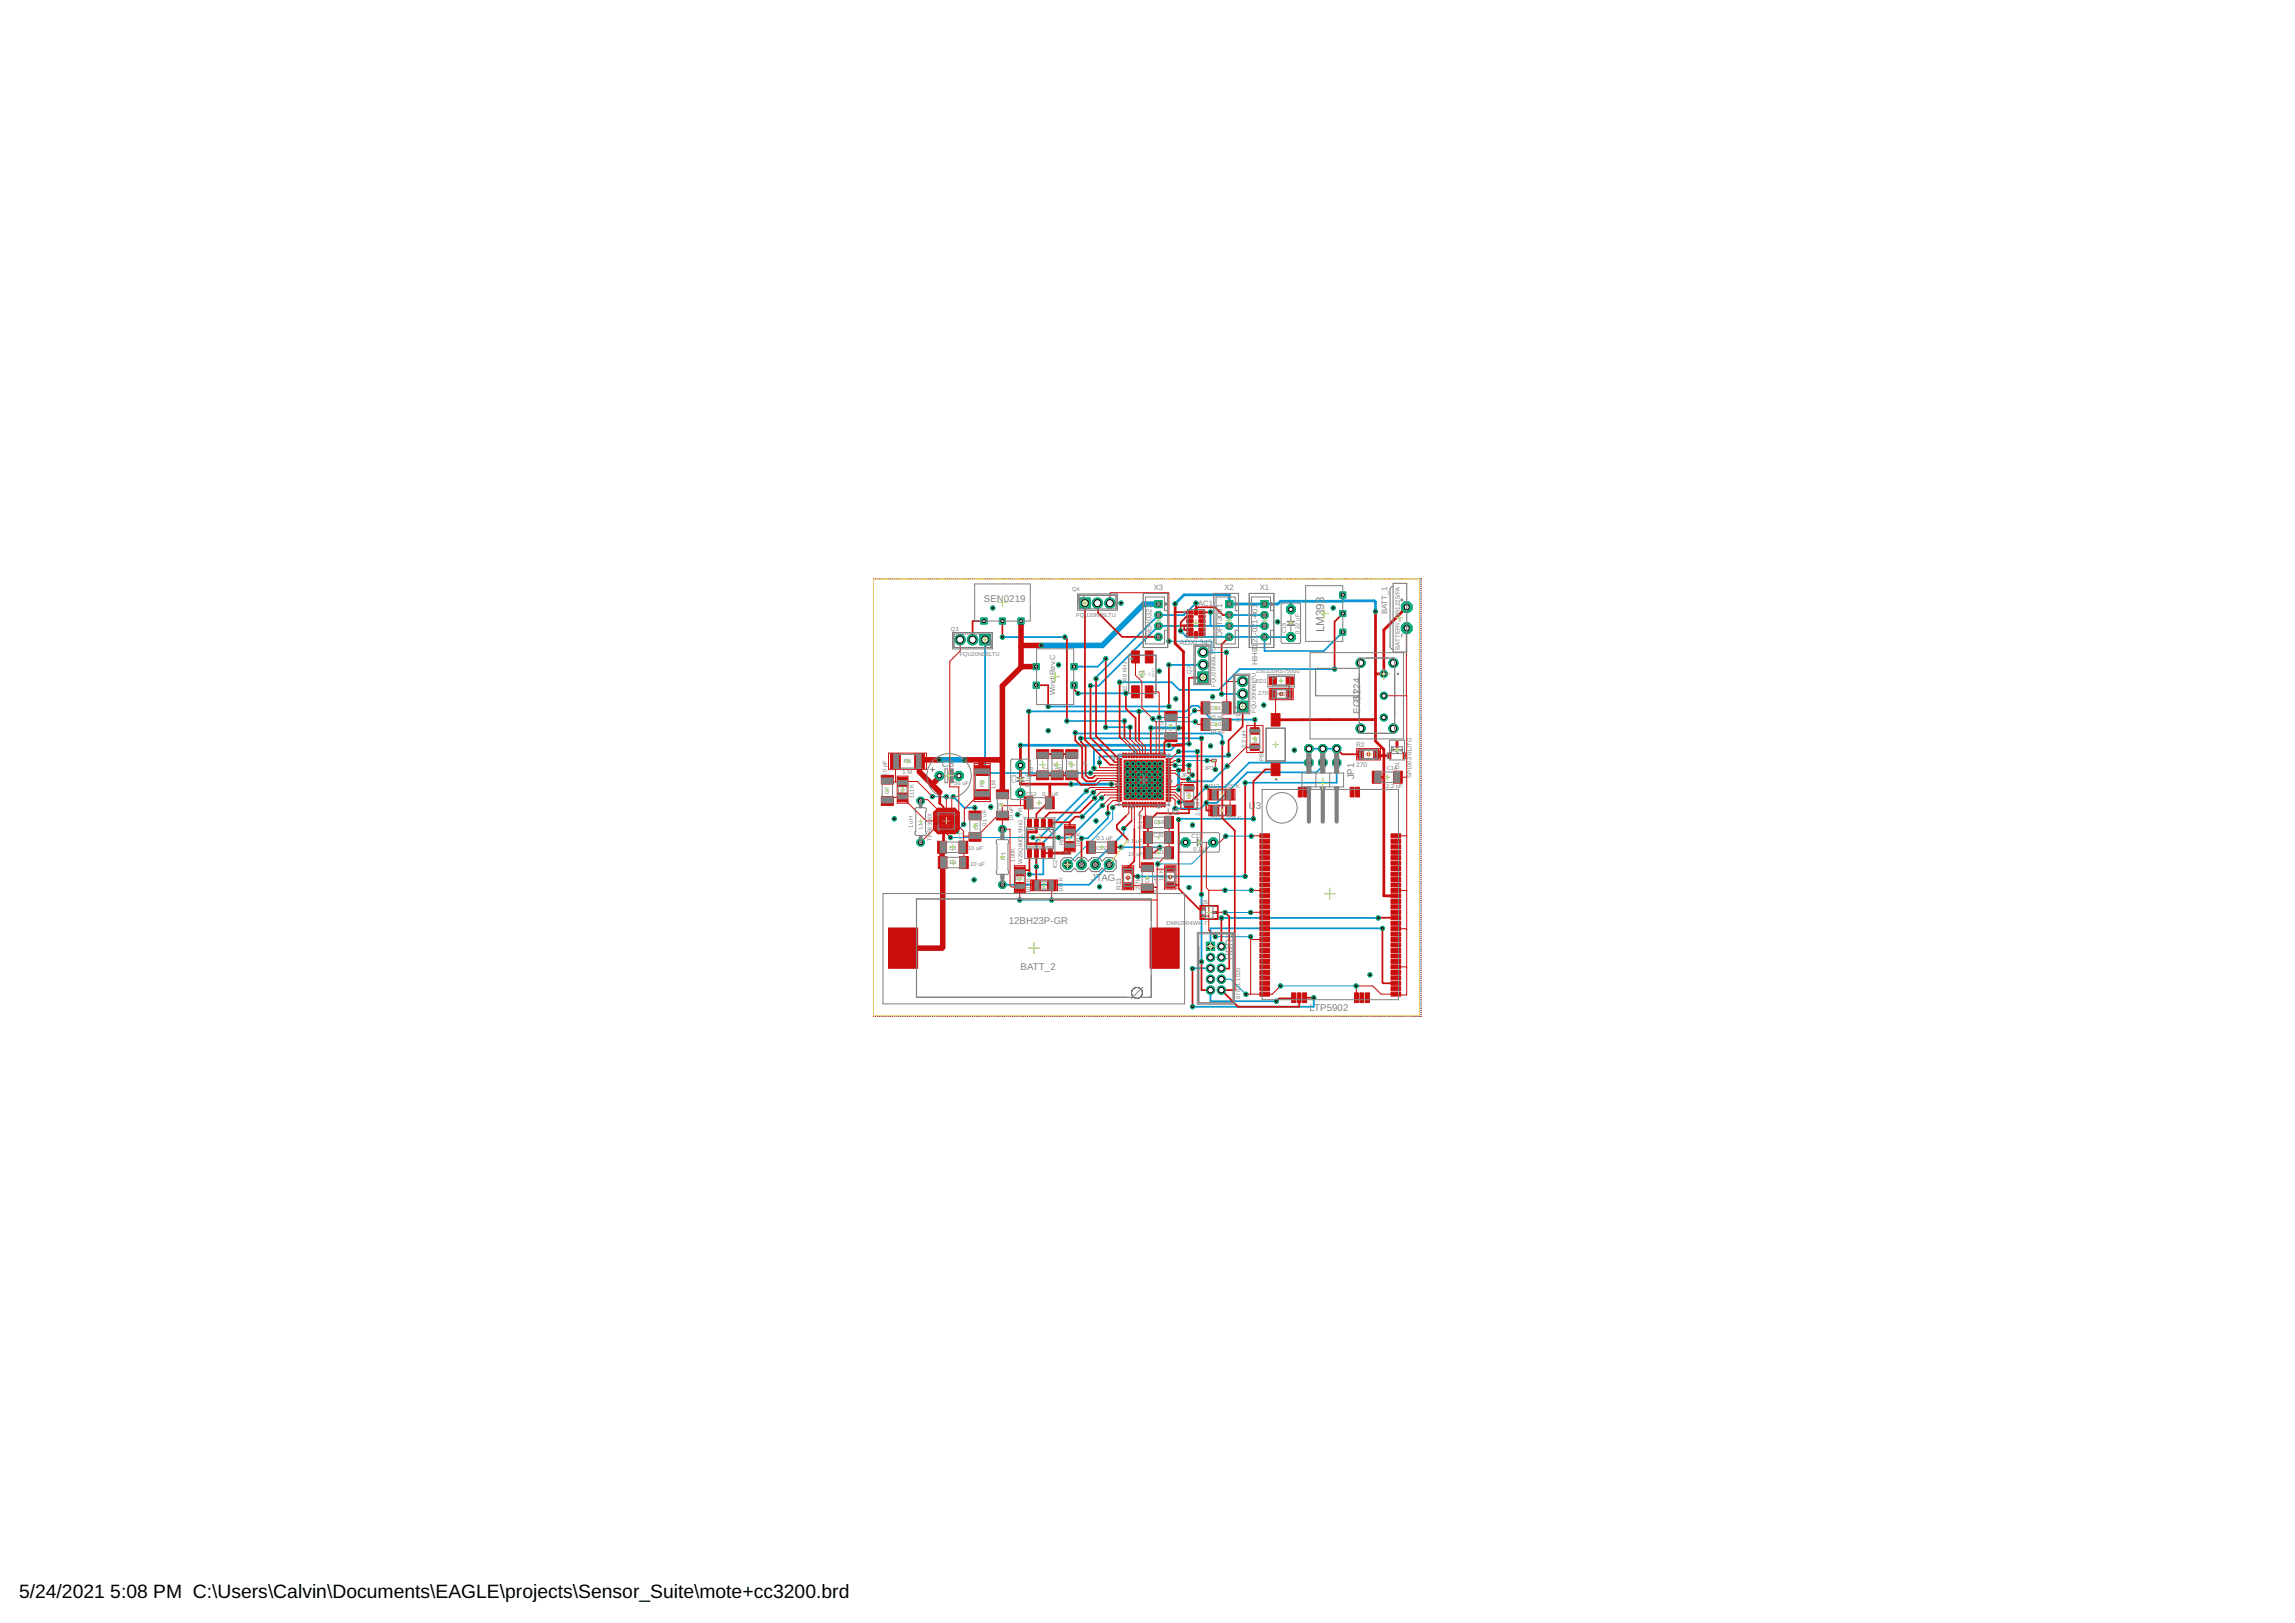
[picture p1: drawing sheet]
<svg xmlns="http://www.w3.org/2000/svg" width="420mm" height="297mm" viewBox="0 0 420 297" stroke-linecap="round" stroke-linejoin="round" font-family="sans-serif">
<defs><g id="words">
<g font-size="3.5">
<text x="3.5" y="292.5">5/24/2021</text>
<text x="20.2" y="292.5">5:08 PM C:\Users\Calvin\Documents\EAGLE\projects\Sensor_Suite\mote+cc3200.brd</text>
</g>
<text font-size="2.1" fill="#808080" x="242.4" y="115.7" transform="rotate(-90 242.4 115.7)">LM393</text>
<g font-size="1.8" fill="#808080">
<text x="180.1" y="110.3">SEN0219</text>
<text x="249" y="130.6" transform="rotate(-90 249 130.6)">EGS11224</text>
<text x="172.4" y="140.3">C8</text>
<text x="247.9" y="142.6" transform="rotate(-90 247.9 142.6)">JP1</text>
<text x="213.7" y="149.1">U2</text>
<text x="228.6" y="148">U</text>
<text x="229.9" y="148">3</text>
<text x="199.8" y="161.3">JTAG</text>
<text x="184.7" y="169.1">12BH23P-GR</text>
<text x="186.9" y="177.5">BATT_2</text>
<text x="225.7" y="175.8" transform="rotate(-90 225.7 175.8)">HDR1</text>
<text x="239.7" y="185">LTP5902</text>
</g>
<g font-size="1.4" fill="#808080">
<text x="211.2" y="108">X3</text>
<text x="219.3" y="110.9">AC1</text>
<text x="224.2" y="108">X2</text>
<text x="230.7" y="108">X1</text>
<text x="254" y="112.4" transform="rotate(-90 254 112.4)">BATT_1</text>
<text x="210.8" y="116.6" transform="rotate(-90 210.8 116.6)">SEN0322</text>
<text x="215.9" y="118">ADXL345</text>
<text x="223.8" y="116.6" transform="rotate(-90 223.8 116.6)">OPT3001</text>
<text x="230.2" y="117.8" transform="rotate(-90 230.2 117.8)">21</text>
<text x="230.2" y="116.2" transform="rotate(-90 230.2 116.2)">-02</text>
<text x="230.2" y="114.2" transform="rotate(-90 230.2 114.2)">1-001</text>
<text x="209.5" y="124.3" transform="rotate(-90 209.5 124.3)">Y1</text>
<text x="230.2" y="121.8" transform="rotate(-90 230.2 121.8)">HIH81</text>
<text x="193.2" y="127.2" transform="rotate(-90 193.2 127.2)">Wind Rev.C</text>
</g>
<g font-size="1.2" fill="#808080">
<text x="248.3" y="136.8">R2</text>
<text x="248.3" y="140.3">270</text>
<text x="208.8" y="161.9" transform="rotate(-90 208.8 161.9)">7k</text>
<text x="205.2" y="162.9" transform="rotate(-90 205.2 162.9)">R13</text>
<text x="208.8" y="162.9" transform="rotate(-90 208.8 162.9)">2.</text>
</g>
<g font-size="1.1" fill="#808080">
<text x="196.3" y="108.2">Q4</text>
<text x="197" y="112.9">FQU20N06LTU</text>
<text x="174.1" y="115.5">Q3</text>
<text x="175.7" y="120">FQU20N0</text>
<text x="180.5" y="120">6LTU</text>
<text x="222.5" y="119.2" transform="rotate(-90 222.5 119.2)">U</text>
<text x="235.5" y="115.9" transform="rotate(-90 235.5 115.9)">C15</text>
<text x="237.9" y="116" transform="rotate(-90 237.9 116)">0.22 uF</text>
<text x="256.3" y="119" transform="rotate(-90 256.3 119)">BATTERY_BR1225/FA</text>
<text x="206.3" y="124.5" transform="rotate(-90 206.3 124.5)">68 KHz</text>
<text x="218" y="123.3" transform="rotate(-90 218 123.3)">Q2</text>
<text x="222.5" y="125.7" transform="rotate(-90 222.5 125.7)">FQU20N06LT</text>
<text x="229.3" y="125">LED1</text>
<text x="229.9" y="123.2">156120RS75000</text>
<text x="206.3" y="126.6" transform="rotate(-90 206.3 126.6)">32.7</text>
<text x="221.4" y="131.5">10 pF</text>
<text x="221.7" y="129.9">C11</text>
<text x="229.9" y="130.4" transform="rotate(-90 229.9 130.4)">FQU20N06LTU</text>
<text x="230.4" y="127.3">270</text>
<text x="233.4" y="127.4">R10</text>
<text x="213" y="134.4" transform="rotate(-90 213 134.4)">0.1</text>
<text x="213" y="132.7" transform="rotate(-90 213 132.7)">u</text>
<text x="213" y="132.1" transform="rotate(-90 213 132.1)">F</text>
<text x="214.7" y="133.8" transform="rotate(-90 214.7 133.8)">C</text>
<text x="214.7" y="133.1" transform="rotate(-90 214.7 133.1)">4</text>
<text x="221.5" y="134.4">10 pF</text>
<text x="221.7" y="132.9">C10</text>
<text x="227.1" y="132.1" transform="rotate(-90 227.1 132.1)">Q1</text>
<text x="228.1" y="136.9" transform="rotate(-90 228.1 136.9)">2.2 uH</text>
<text x="230.1" y="135.9" transform="rotate(-90 230.1 135.9)">L3</text>
<text x="162.4" y="141.9" transform="rotate(-90 162.4 141.9)">10 pF</text>
<text x="165.2" y="141.7">1 M</text>
<text x="165.5" y="139.7">R5</text>
<text x="174.7" y="143.7">56 uF</text>
<text x="186.1" y="143.2" transform="rotate(-90 186.1 143.2)">C3</text>
<text x="188.5" y="143.5" transform="rotate(-90 188.5 143.5)">.</text>
<text x="188.5" y="143.2" transform="rotate(-90 188.5 143.2)">1uF</text>
<text x="189.1" y="142.2" transform="rotate(-90 189.1 142.2)">C</text>
<text x="189.1" y="141.4" transform="rotate(-90 189.1 141.4)">18</text>
<text x="191.7" y="142.2" transform="rotate(-90 191.7 142.2)">C</text>
<text x="191.7" y="141.4" transform="rotate(-90 191.7 141.4)">1</text>
<text x="191.7" y="140.8" transform="rotate(-90 191.7 140.8)">7</text>
<text x="193.7" y="141.6" transform="rotate(-90 193.7 141.6)">0</text>
<text x="193.7" y="140.7" transform="rotate(-90 193.7 140.7)">uF</text>
<text x="194.4" y="141.4" transform="rotate(-90 194.4 141.4)">1</text>
<text x="194.4" y="140.8" transform="rotate(-90 194.4 140.8)">6</text>
<text x="196.4" y="141.3" transform="rotate(-90 196.4 141.3)">1 uF</text>
<text x="199.1" y="142.2" transform="rotate(-90 199.1 142.2)">0.</text>
<text x="199.1" y="141.3" transform="rotate(-90 199.1 141.3)">1 uF</text>
<text x="216.3" y="142.2">JP2</text>
<text x="220.5" y="140.8">JP3</text>
<text x="231.3" y="139.3" transform="rotate(-90 231.3 139.3)">PB1</text>
<text x="253.9" y="140.9">C14</text>
<text x="256.1" y="140.8" transform="rotate(-90 256.1 140.8)">D1</text>
<text x="258.4" y="142.4" transform="rotate(-90 258.4 142.4)">SP1002-01JTG</text>
<text x="162.8" y="145.3" transform="rotate(-90 162.8 145.3)">C7</text>
<text x="165.6" y="145.2" transform="rotate(-90 165.6 145.2)">R4</text>
<text x="167.3" y="146.1" transform="rotate(-90 167.3 146.1)">111 K</text>
<text x="180.2" y="144" transform="rotate(-90 180.2 144)">R3</text>
<text x="182.2" y="144.5" transform="rotate(-90 182.2 144.5)">1 M</text>
<text x="183.4" y="148.2" transform="rotate(-90 183.4 148.2)">C9</text>
<text x="187.9" y="145.6">C</text>
<text x="188.5" y="144.1" transform="rotate(-90 188.5 144.1)">0</text>
<text x="188.6" y="145.6">12</text>
<text x="190.9" y="145.6">0.1</text>
<text x="192.6" y="145.6">uF</text>
<text x="217.9" y="146.2" transform="rotate(-90 217.9 146.2)">L2</text>
<text x="219.6" y="149.4" transform="rotate(-90 219.6 149.4)">2.2</text>
<text x="219.6" y="147.6" transform="rotate(-90 219.6 147.6)">uH</text>
<text x="221.3" y="144.1">R12</text>
<text x="224.1" y="144.1">100 K</text>
<text x="253.8" y="144.2">2.2 uF</text>
<text x="167.1" y="151.6" transform="rotate(-90 167.1 151.6)">1 uH</text>
<text x="168.9" y="151.8" transform="rotate(-90 168.9 151.8)">L1</text>
<text x="170.6" y="153.9" transform="rotate(-90 170.6 153.9)">TPS630</text>
<text x="170.6" y="150.1" transform="rotate(-90 170.6 150.1)">6X</text>
<text x="173.8" y="155.5">C2</text>
<text x="176.3" y="153.9" transform="rotate(-90 176.3 153.9)">IC1</text>
<text x="177.2" y="155.5">10 uF</text>
<text x="179.1" y="152" transform="rotate(-90 179.1 152)">C6</text>
<text x="180.6" y="151.3" transform="rotate(-90 180.6 151.3)">0.1 uF</text>
<text x="185.5" y="150.2" transform="rotate(-90 185.5 150.2)">10 uF</text>
<text x="187.2" y="153.1" transform="rotate(-90 187.2 153.1)">LSNIG_TR</text>
<text x="194.7" y="154.7" transform="rotate(-90 194.7 154.7)">R8</text>
<text x="197.7" y="155" transform="rotate(-90 197.7 155)">100 K</text>
<text x="200.7" y="155.5">C22</text>
<text x="200.8" y="153.7">0.1 uF</text>
<text x="206.2" y="154.2">0.1</text>
<text x="208" y="154.2">uF</text>
<text x="209.1" y="151.7" transform="rotate(-90 209.1 151.7)">0.1 uF</text>
<text x="211.1" y="153.2">C20</text>
<text x="211.3" y="150.8">C19</text>
<text x="218.1" y="153.3">C13</text>
<text x="218.5" y="155.8">0.1</text>
<text x="220" y="155.8">uF</text>
<text x="221.7" y="150.1">R11</text>
<text x="224.5" y="150.1">100 K</text>
<text x="173.8" y="158.2">C1</text>
<text x="177.6" y="158.4">10 uF</text>
<text x="184" y="157.3" transform="rotate(-90 184 157.3)">R1</text>
<text x="185.8" y="161.2">R7</text>
<text x="185.8" y="157.7" transform="rotate(-90 185.8 157.7)">100K</text>
<text x="187.2" y="158.1" transform="rotate(-90 187.2 158.1)">W25Q80D</text>
<text x="188.6" y="161.3" transform="rotate(-90 188.6 161.3)">K</text>
<text x="191.5" y="161.9" transform="rotate(-90 191.5 161.9)">6</text>
<text x="193.6" y="158.9" transform="rotate(-90 193.6 158.9)">IC2</text>
<text x="194.1" y="156.4">CN1</text>
<text x="206.6" y="156.6">10</text>
<text x="208" y="156.6">uF</text>
<text x="210.4" y="161.6" transform="rotate(-90 210.4 161.6)">C5</text>
<text x="211.3" y="156.3">C21</text>
<text x="213" y="161.3" transform="rotate(-90 213 161.3)">10</text>
<text x="213" y="159.8" transform="rotate(-90 213 159.8)">K</text>
<text x="214.5" y="161.4" transform="rotate(-90 214.5 161.4)">R9</text>
<text x="188.6" y="163.4" transform="rotate(-90 188.6 163.4)">100</text>
<text x="191.5" y="162.6" transform="rotate(-90 191.5 162.6)">R</text>
<text x="194.6" y="163.3" transform="rotate(-90 194.6 163.3)">100 K</text>
<text x="212" y="163.5" transform="rotate(-90 212 163.5)">0.1 uF</text>
<text x="219.8" y="165.4">Q5</text>
<text x="213.6" y="169.3">DMN20</text>
<text x="217.2" y="169.3">04WK</text>
<text x="220.1" y="169.3">-7</text>
<text x="227.1" y="182.8" transform="rotate(-90 227.1 182.8)">87831-1020</text>
</g>
<text font-size=".6" fill="#808080" x="211.3" y="123.9" transform="rotate(-90 211.3 123.9)">KX-13</text>
<text font-size=".4" fill="#808080" x="210.6" y="123.7" transform="rotate(-90 210.6 123.7)">RG</text>
</g></defs>
<path d="M236.2 110l.1 .2v1.3M245.8 110h-11.4l-.5 .6h-8.9v-1.7h-8.2l-1.7 1.6M245.8 110h5.8l.2 .2v1.7M245.8 108.9v1.1M186.8 136.4h27.2M210.7 133.2h5.1M196.1 143.5h7.4M215.8 141v3.5" fill="none" stroke="#0696d7" stroke-width=".51"/>
<g fill="none" stroke="#0696d7" stroke-width=".18">
<path d="M159.9 106.3h.1M159.9 106.6v.1M159.9 107h.1M159.9 107.3v.1M159.9 107.7h.1M159.9 108v.1M159.9 108.4h.1M159.9 108.7v.1M159.9 109.1h.1M159.9 109.4v.1M159.9 109.8h.1M159.9 110.1v.1"/>
<path d="M159.9 110.5h.1M159.9 110.8h.1M159.9 111.2h.1M159.9 111.5h.1M159.9 111.9h.1M159.9 112.2h.1M159.9 112.6h.1M159.9 112.9h.1M159.9 113.2v.1M159.9 113.6h.1M159.9 113.9v.1M159.9 114.3h.1"/>
<path d="M159.9 114.6v.1M159.9 115h.1M159.9 115.3v.1M159.9 115.7h.1M159.9 116v.1M159.9 116.4h.1M159.9 116.7v.1M159.9 117.1h.1M159.9 117.4v.1M159.9 117.8h.1M159.9 118.1v.1M159.9 118.5h.1"/>
<path d="M159.9 118.8v.1M159.9 119.2h.1M159.9 119.5h.1M159.9 119.9h.1M160 105.9l-.1 .1M160.3 105.9h.1M160.6 105.9h.1M161 105.9h.1M161.3 105.9h.1M161.6 105.9h.1M162 105.9h.1M162.3 105.9h.1"/>
<path d="M162.7 105.9h.1M163 105.9h.1M163.4 105.9h.1M163.7 105.9h.1M164.1 105.9h.1M164.4 105.9h.1M164.8 105.9h.1M165.1 105.9h.1M165.5 105.9h.1M165.8 105.9h.1M166.2 105.9h.1M166.5 105.9h.1"/>
<path d="M166.9 105.9h.1M167.2 105.9h.1M167.6 105.9h.1M167.9 105.9h.1M168.3 105.9h.1M168.6 105.9h.1M169 105.9h.1M169.3 105.9h.1M169.7 105.9h.1M170 105.9h.1M170.3 105.9h.1M170.7 105.9h.1"/>
<path d="M171 105.9h.1M171.4 105.9h.1M171.7 105.9h.1M172.1 105.9h.1M172.4 105.9h.1M172.8 105.9h.1M173.1 105.9h.1M173.5 105.9h.1M173.8 105.9h.1M174.2 105.9h.1M174.5 105.9h.1M174.9 105.9h.1"/>
<path d="M175.2 105.9h.1M175.6 105.9h.1M175.9 105.9h.1M176.3 105.9h.1M176.6 105.9h.1M177 105.9h.1M177.3 105.9h.1M177.7 105.9h.1M178 105.9h.1M178.3 105.9h.1M178.7 105.9h.1M179 105.9h.1"/>
<path d="M179.4 105.9h.1M179.7 105.9h.1M180.1 105.9h.1M180.4 105.9h.1M180.8 105.9h.1M181.1 105.9h.1M181.5 105.9h.1M181.8 105.9h.1M182.2 105.9h.1M182.5 105.9h.1M182.9 105.9h.1M183.2 105.9h.1"/>
<path d="M183.6 105.9h.1M183.9 105.9h.1M184.3 105.9h.1M184.6 105.9h.1M184.9 105.9h.1M185.3 105.9h.1M185.6 105.9h.1M186 105.9h.1M186.3 105.9h.1M186.7 105.9h.1M187 105.9h.1M187.4 105.9h.1"/>
<path d="M187.7 105.9h.1M188.1 105.9h.1M188.4 105.9h.1M188.8 105.9h.1M189.1 105.9h.1M189.5 105.9h.1M189.8 105.9h.1M190.2 105.9h.1M190.5 105.9h.1M190.9 105.9h.1M191.2 105.9h.1M191.5 105.9h.1"/>
<path d="M191.9 105.9h.1M192.2 105.9h.1M192.6 105.9h.1M192.9 105.9h.1M193.3 105.9h.1M193.6 105.9h.1M194 105.9h.1M194.3 105.9h.1M194.7 105.9h.1M195 105.9h.1M195.4 105.9h.1M195.7 105.9h.1"/>
<path d="M196.1 105.9h.1M196.4 105.9h.1M196.8 105.9h.1M197.1 105.9h.1M197.5 105.9h.1M197.8 105.9h.1M198.2 105.9h.1M198.5 105.9h.1M198.8 105.9h.1M199.2 105.9h.1M199.5 105.9h.1M199.9 105.9h.1"/>
<path d="M200.2 105.9h.1M200.6 105.9h.1M200.9 105.9h.1M201.3 105.9h.1M201.6 105.9h.1M202 105.9h.1M202.3 105.9h.1M202.7 105.9h.1M203 105.9h.1M203.4 105.9h.1M203.7 105.9h.1M204.1 105.9h.1"/>
<path d="M204.4 105.9h.1M204.8 105.9h.1M205.1 105.9h.1M205.4 105.9h.1M205.8 105.9h.1M206.1 105.9h.1M206.5 105.9h.1M206.8 105.9h.1M207.2 105.9h.1M207.5 105.9h.1M207.9 105.9h.1M208.2 105.9h.1"/>
<path d="M208.6 105.9h.1M208.9 105.9h.1M209.3 105.9h.1M209.6 105.9h.1M210 105.9h.1M210.3 105.9h.1M210.7 105.9h.1M211 105.9h.1M211.4 105.9h.1M211.7 105.9h.1M212 105.9h.1M212.4 105.9h.1"/>
<path d="M212.7 105.9h.1M213.1 105.9h.1M213.4 105.9h.1M213.8 105.9h.1M214 117.4h7.7l.2 .1v1.9M214.1 105.9h.1M214.5 105.9h.1M214.8 105.9h.1M215.2 105.9h.1M215.5 105.9h.1M215.9 105.9h.1M216.2 105.9h.1"/>
<path d="M216.6 105.9h.1M216.9 105.9h.1M217.3 105.9h.1M217.6 105.9h.1M218 105.9h.1M218.3 105.9h.1M218.7 105.9h.1M219 105.9h.1M219.4 105.9h.1M219.7 105.9h.1M220 105.9h.1M220.3 119.4h4.2"/>
<path d="M220.4 105.9h.1M220.7 105.9h.1M221.1 105.9h.1M221.4 105.9h.1M221.8 105.9h.1M222.1 105.9h.1M222.5 105.9h.1M222.8 105.9h.1M223.2 105.9h.1M223.5 105.9h.1M223.9 105.9h.1M224.2 105.9h.1"/>
<path d="M224.6 105.9h.1M224.9 105.9h.1M225.3 105.9h.1M225.6 105.9h.1M226 105.9h.1M226.3 105.9h.1M226.7 105.9h.1M227 105.9h.1M227.4 105.9h.1M227.7 105.9h.1M228 105.9h.1M228.4 105.9h.1"/>
<path d="M228.7 105.9h.1M229.1 105.9h.1M229.4 105.9h.1M229.8 105.9h.1M230.1 105.9h.1M230.5 105.9h.1M230.8 105.9h.1M231.2 105.9h.1M231.5 105.9h.1M231.9 105.9h.1M232.2 105.9h.1M232.6 105.9h.1"/>
<path d="M232.9 105.9h.1M233.3 105.9h.1M233.6 105.9h.1M234 105.9h.1M234.3 105.9h.1M234.7 105.9h.1M235 105.9h.1M235.4 105.9h.1M235.7 105.9h.1M236.1 105.9h.1M236.4 105.9h.1M236.7 105.9h.1"/>
<path d="M237.1 105.9h.1M237.4 105.9h.1M237.8 105.9h.1M238.1 105.9h.1M238.5 105.9h.1M238.8 105.9h.1M239.2 105.9h.1M239.5 105.9h.1M239.9 105.9h.1M240.2 105.9h.1M240.6 105.9h.1M240.9 105.9h.1"/>
<path d="M241.3 105.9h.1M241.6 105.9h.1M242 105.9h.1M242.3 105.9h.1M242.7 105.9h.1M243 105.9h.1M243.3 105.9h.1M243.7 105.9h.1M244 105.9h.1M244.4 105.9h.1M244.7 105.9h.1M245.1 105.9h.1"/>
<path d="M245.4 105.9h.1M245.8 105.9h.1M246.1 105.9h.1M246.5 105.9h.1M246.8 105.9h.1M247.2 105.9h.1M247.5 105.9h.1M247.9 105.9h.1M248.2 105.9h.1M248.6 105.9h.1M248.9 105.9h.1M249.3 105.9h.1"/>
<path d="M249.6 105.9h.1M250 105.9h.1M250.3 105.9h.1M250.6 105.9h.1M251 105.9h.1M251.3 105.9h.1M251.7 105.9h.1M252 105.9h.1M252.4 105.9h.1M252.7 105.9h.1M253.1 105.9h.1M253.4 105.9h.1"/>
<path d="M253.8 105.9h.1M254.1 105.9h.1M254.5 105.9h.1M254.8 105.9h.1M255.2 105.9h.1M255.5 105.9h.1M255.9 105.9h.1M256.2 105.9h.1M256.6 105.9h.1M256.9 105.9h.1M257.2 105.9h.1M257.6 105.9h.1"/>
<path d="M257.9 105.9h.1M258.3 105.9h.1M258.6 105.9h.1M259 105.9h.1M259.3 105.9h.1M259.7 105.9h.1M260 105.9l.1 .1M260.1 106.3h.1M260.1 106.6v.1M260.1 107h.1M260.1 107.3v.1M260.1 107.7h.1"/>
<path d="M260.1 108v.1M260.1 108.4h.1M260.1 108.7v.1M260.1 109.1h.1M260.1 109.4v.1M260.1 109.8h.1M260.1 110.1v.1M260.1 110.5h.1M260.1 110.8h.1M260.1 111.2h.1M260.1 111.5h.1M260.1 111.9h.1"/>
<path d="M260.1 112.2h.1M260.1 112.6h.1M260.1 112.9h.1M260.1 113.2v.1M260.1 113.6h.1M260.1 113.9v.1M260.1 114.3h.1M260.1 114.6v.1M260.1 115h.1M260.1 115.3v.1M260.1 115.7h.1M260.1 116v.1"/>
<path d="M260.1 116.4h.1M260.1 116.7v.1M260.1 117.1h.1M260.1 117.4v.1M260.1 117.8h.1M260.1 118.1v.1M260.1 118.5h.1M260.1 118.8v.1M260.1 119.2h.1M260.1 119.5h.1M260.1 119.9h.1M159.9 120.2h.1"/>
<path d="M159.9 120.6h.1M159.9 120.9h.1M159.9 121.3h.1M159.9 121.6h.1M159.9 122h.1M159.9 122.3h.1M159.9 122.6v.1M159.9 123h.1M159.9 123.3v.1M159.9 123.7h.1M159.9 124v.1M159.9 124.4h.1"/>
<path d="M159.9 124.7v.1M159.9 125.1h.1M159.9 125.4v.1M159.9 125.8h.1M159.9 126.1v.1M159.9 126.5h.1M159.9 126.8v.1M159.9 127.2h.1M159.9 127.5v.1M159.9 127.9h.1M159.9 128.2v.1M159.9 128.6h.1"/>
<path d="M159.9 128.9h.1M159.9 129.3h.1M159.9 129.6h.1M159.9 130h.1M159.9 130.3h.1M159.9 130.7h.1M159.9 131h.1M159.9 131.3v.1M159.9 131.7h.1M159.9 132v.1M159.9 132.4h.1M159.9 132.7v.1"/>
<path d="M159.9 133.1h.1M159.9 133.4v.1M159.9 133.8h.1M159.9 134.1v.1M159.9 134.5h.1M159.9 134.8v.1M159.9 135.2h.1M159.9 135.5v.1M159.9 135.9h.1M159.9 136.2v.1M159.9 136.6h.1M159.9 136.9v.1"/>
<path d="M159.9 137.3h.1M159.9 137.6v.1M159.9 138h.1M159.9 138.3h.1M159.9 138.7h.1M159.9 139h.1M159.9 139.4h.1M159.9 139.7h.1M200.7 124v.2M211.1 131.6l.5 .5h7.2M215.8 139.2h5.2M218.7 130.1l-1.3 1.2h-5.2"/>
<path d="M260.1 120.2h.1M260.1 120.6h.1M260.1 120.9h.1M260.1 121.3h.1M260.1 121.6h.1M260.1 122h.1M260.1 122.3h.1M260.1 122.6v.1M260.1 123h.1M260.1 123.3v.1M260.1 123.7h.1M260.1 124v.1"/>
<path d="M260.1 124.4h.1M260.1 124.7v.1M260.1 125.1h.1M260.1 125.4v.1M260.1 125.8h.1M260.1 126.1v.1M260.1 126.5h.1M260.1 126.8v.1M260.1 127.2h.1M260.1 127.5v.1M260.1 127.9h.1M260.1 128.2v.1"/>
<path d="M260.1 128.6h.1M260.1 128.9h.1M260.1 129.3h.1M260.1 129.6h.1M260.1 130h.1M260.1 130.3h.1M260.1 130.7h.1M260.1 131h.1M260.1 131.3v.1M260.1 131.7h.1M260.1 132v.1M260.1 132.4h.1"/>
<path d="M260.1 132.7v.1M260.1 133.1h.1M260.1 133.4v.1M260.1 133.8h.1M260.1 134.1v.1M260.1 134.5h.1M260.1 134.8v.1M260.1 135.2h.1M260.1 135.5v.1M260.1 135.9h.1M260.1 136.2v.1M260.1 136.6h.1"/>
<path d="M260.1 136.9v.1M260.1 137.3h.1M260.1 137.6v.1M260.1 138h.1M260.1 138.3h.1M260.1 138.7h.1M260.1 139h.1M260.1 139.4h.1M260.1 139.7h.1M159.9 140.1h.1M159.9 140.4h.1M159.9 140.7v.1"/>
<path d="M159.9 141.1h.1M159.9 141.4v.1M159.9 141.8h.1M159.9 142.1v.1M159.9 142.5h.1M159.9 142.8v.1M159.9 143.2h.1M159.9 143.5v.1M159.9 143.9h.1M159.9 144.2v.1M159.9 144.6h.1M159.9 144.9v.1"/>
<path d="M159.9 145.3h.1M159.9 145.6v.1M159.9 146h.1M159.9 146.3v.1M159.9 146.7h.1M159.9 147h.1M159.9 147.4h.1M159.9 147.7h.1M159.9 148.1h.1M159.9 148.4h.1M159.9 148.8h.1M159.9 149.1h.1"/>
<path d="M159.9 149.4v.1M159.9 149.8h.1M159.9 150.1v.1M159.9 150.5h.1M159.9 150.8v.1M159.9 151.2h.1M159.9 151.5v.1M159.9 151.9h.1M159.9 152.2v.1M159.9 152.6h.1M159.9 152.9v.1M159.9 153.3h.1"/>
<path d="M159.9 153.6v.1M159.9 154h.1M159.9 154.3v.1M159.9 154.7h.1M159.9 155v.1M159.9 155.4h.1M159.9 155.7v.1M159.9 156.1h.1M159.9 156.4h.1M159.9 156.8h.1M159.9 157.1h.1M159.9 157.5h.1"/>
<path d="M159.9 157.8h.1M159.9 158.2h.1M159.9 158.5h.1M159.9 158.8v.1M159.9 159.2h.1M159.9 159.5v.1M159.9 159.9h.1M170.7 145.8h2.5M174 153.3h15.1M176.4 150.9l-1.2 1.2M203.7 147.8v2.2l-8.2 8.2M205.7 151.6v.9"/>
<path d="M215.1 140.1h2.6M222.1 154.2l-3.9 3.9h-6.2M224.4 153h4.7M260.1 140.1h.1M260.1 140.4h.1M260.1 140.7v.1M260.1 141.1h.1M260.1 141.4v.1M260.1 141.8h.1M260.1 142.1v.1M260.1 142.5h.1M260.1 142.8v.1"/>
<path d="M260.1 143.2h.1M260.1 143.5v.1M260.1 143.9h.1M260.1 144.2v.1M260.1 144.6h.1M260.1 144.9v.1M260.1 145.3h.1M260.1 145.6v.1M260.1 146h.1M260.1 146.3v.1M260.1 146.7h.1M260.1 147h.1"/>
<path d="M260.1 147.4h.1M260.1 147.7h.1M260.1 148.1h.1M260.1 148.4h.1M260.1 148.8h.1M260.1 149.1h.1M260.1 149.4v.1M260.1 149.8h.1M260.1 150.1v.1M260.1 150.5h.1M260.1 150.8v.1M260.1 151.2h.1"/>
<path d="M260.1 151.5v.1M260.1 151.9h.1M260.1 152.2v.1M260.1 152.6h.1M260.1 152.9v.1M260.1 153.3h.1M260.1 153.6v.1M260.1 154h.1M260.1 154.3v.1M260.1 154.7h.1M260.1 155v.1M260.1 155.4h.1"/>
<path d="M260.1 155.7v.1M260.1 156.1h.1M260.1 156.4h.1M260.1 156.8h.1M260.1 157.1h.1M260.1 157.5h.1M260.1 157.8h.1M260.1 158.2h.1M260.1 158.5h.1M260.1 158.8v.1M260.1 159.2h.1M260.1 159.5v.1"/>
<path d="M260.1 159.9h.1M159.9 160.2v.1M159.9 160.6h.1M159.9 160.9v.1M159.9 161.3h.1M159.9 161.6v.1M159.9 162h.1M159.9 162.3v.1M159.9 162.7h.1M159.9 163v.1M159.9 163.4h.1M159.9 163.7v.1"/>
<path d="M159.9 164.1h.1M159.9 164.4v.1M159.9 164.8h.1M159.9 165.1h.1M159.9 165.5h.1M159.9 165.8h.1M159.9 166.2h.1M159.9 166.5h.1M159.9 166.9h.1M159.9 167.2h.1M159.9 167.5v.1M159.9 167.9h.1"/>
<path d="M159.9 168.2v.1M159.9 168.6h.1M159.9 168.9v.1M159.9 169.3h.1M159.9 169.6v.1M159.9 170h.1M159.9 170.3v.1M159.9 170.7h.1M159.9 171v.1M159.9 171.4h.1M159.9 171.7v.1M159.9 172.1h.1"/>
<path d="M159.9 172.4v.1M159.9 172.8h.1M159.9 173.1v.1M159.9 173.5h.1M159.9 173.8v.1M159.9 174.2h.1M159.9 174.5h.1M159.9 174.9h.1M159.9 175.2h.1M159.9 175.6h.1M159.9 175.9h.1M159.9 176.3h.1"/>
<path d="M159.9 176.6h.1M159.9 176.9v.1M159.9 177.3h.1M159.9 177.6v.1M159.9 178h.1M159.9 178.3v.1M159.9 178.7h.1M159.9 179v.1M159.9 179.4h.1M159.9 179.7v.1M186.7 164.7h5.8M222.5 171.4h6.5"/>
<path d="M223.6 179.2h1.7l2.8 2.8M224.3 162.9h4.8M224.3 167h4.7M260.1 160.2v.1M260.1 160.6h.1M260.1 160.9v.1M260.1 161.3h.1M260.1 161.6v.1M260.1 162h.1M260.1 162.3v.1M260.1 162.7h.1M260.1 163v.1"/>
<path d="M260.1 163.4h.1M260.1 163.7v.1M260.1 164.1h.1M260.1 164.4v.1M260.1 164.8h.1M260.1 165.1h.1M260.1 165.5h.1M260.1 165.8h.1M260.1 166.2h.1M260.1 166.5h.1M260.1 166.9h.1M260.1 167.2h.1"/>
<path d="M260.1 167.5v.1M260.1 167.9h.1M260.1 168.2v.1M260.1 168.6h.1M260.1 168.9v.1M260.1 169.3h.1M260.1 169.6v.1M260.1 170h.1M260.1 170.3v.1M260.1 170.7h.1M260.1 171v.1M260.1 171.4h.1"/>
<path d="M260.1 171.7v.1M260.1 172.1h.1M260.1 172.4v.1M260.1 172.8h.1M260.1 173.1v.1M260.1 173.5h.1M260.1 173.8v.1M260.1 174.2h.1M260.1 174.5h.1M260.1 174.9h.1M260.1 175.2h.1M260.1 175.6h.1"/>
<path d="M260.1 175.9h.1M260.1 176.3h.1M260.1 176.6h.1M260.1 176.9v.1M260.1 177.3h.1M260.1 177.6v.1M260.1 178h.1M260.1 178.3v.1M260.1 178.7h.1M260.1 179v.1M260.1 179.4h.1M260.1 179.7v.1"/>
<path d="M159.9 180.1h.1M159.9 180.4v.1M159.9 180.8h.1M159.9 181.1v.1M159.9 181.5h.1M159.9 181.8v.1M159.9 182.2h.1M159.9 182.5v.1M159.9 182.9h.1M159.9 183.2h.1M159.9 183.6h.1M159.9 183.9h.1"/>
<path d="M159.9 184.3h.1M159.9 184.6h.1M159.9 185h.1M159.9 185.3h.1M159.9 185.7h.1M159.9 186h.1M160.3 186h.1M160.6 186h.1M161 186h.1M161.3 186h.1M161.6 186h.1M162 186h.1"/>
<path d="M162.3 186h.1M162.7 186h.1M163 186h.1M163.4 186h.1M163.7 186h.1M164.1 186h.1M164.4 186h.1M164.8 186h.1M165.1 186h.1M165.5 186h.1M165.8 186h.1M166.2 186h.1"/>
<path d="M166.5 186h.1M166.9 186h.1M167.2 186h.1M167.6 186h.1M167.9 186h.1M168.3 186h.1M168.6 186h.1M169 186h.1M169.3 186h.1M169.7 186h.1M170 186h.1M170.3 186h.1"/>
<path d="M170.7 186h.1M171 186h.1M171.4 186h.1M171.7 186h.1M172.1 186h.1M172.4 186h.1M172.8 186h.1M173.1 186h.1M173.5 186h.1M173.8 186h.1M174.2 186h.1M174.5 186h.1"/>
<path d="M174.9 186h.1M175.2 186h.1M175.6 186h.1M175.9 186h.1M176.3 186h.1M176.6 186h.1M177 186h.1M177.3 186h.1M177.7 186h.1M178 186h.1M178.3 186h.1M178.7 186h.1"/>
<path d="M179 186h.1M179.4 186h.1M179.7 186h.1M180.1 186h.1M180.4 186h.1M180.8 186h.1M181.1 186h.1M181.5 186h.1M181.8 186h.1M182.2 186h.1M182.5 186h.1M182.9 186h.1"/>
<path d="M183.2 186h.1M183.6 186h.1M183.9 186h.1M184.3 186h.1M184.6 186h.1M184.9 186h.1M185.3 186h.1M185.6 186h.1M186 186h.1M186.3 186h.1M186.7 186h.1M187 186h.1"/>
<path d="M187.4 186h.1M187.7 186h.1M188.1 186h.1M188.4 186h.1M188.8 186h.1M189.1 186h.1M189.5 186h.1M189.8 186h.1M190.2 186h.1M190.5 186h.1M190.9 186h.1M191.2 186h.1"/>
<path d="M191.5 186h.1M191.9 186h.1M192.2 186h.1M192.6 186h.1M192.9 186h.1M193.3 186h.1M193.6 186h.1M194 186h.1M194.3 186h.1M194.7 186h.1M195 186h.1M195.4 186h.1"/>
<path d="M195.7 186h.1M196.1 186h.1M196.4 186h.1M196.8 186h.1M197.1 186h.1M197.5 186h.1M197.8 186h.1M198.2 186h.1M198.5 186h.1M198.8 186h.1M199.2 186h.1M199.5 186h.1"/>
<path d="M199.9 186h.1M200.2 186h.1M200.6 186h.1M200.9 186h.1M201.3 186h.1M201.6 186h.1M202 186h.1M202.3 186h.1M202.7 186h.1M203 186h.1M203.4 186h.1M203.7 186h.1"/>
<path d="M204.1 186h.1M204.4 186h.1M204.8 186h.1M205.1 186h.1M205.4 186h.1M205.8 186h.1M206.1 186h.1M206.5 186h.1M206.8 186h.1M207.2 186h.1M207.5 186h.1M207.9 186h.1"/>
<path d="M208.2 186h.1M208.6 186h.1M208.9 186h.1M209.3 186h.1M209.6 186h.1M210 186h.1M210.3 186h.1M210.7 186h.1M211 186h.1M211.4 186h.1M211.7 186h.1M212 186h.1"/>
<path d="M212.4 186h.1M212.7 186h.1M213.1 186h.1M213.4 186h.1M213.8 186h.1M214.1 186h.1M214.5 186h.1M214.8 186h.1M215.2 186h.1M215.5 186h.1M215.9 186h.1M216.2 186h.1"/>
<path d="M216.6 186h.1M216.9 186h.1M217.3 186h.1M217.6 186h.1M218 186h.1M218.3 186h.1M218.7 186h.1M219 186h.1M219.4 186h.1M219.7 186h.1M220 186h.1M220.4 186h.1"/>
<path d="M220.7 186h.1M221.1 186h.1M221.4 186h.1M221.8 186h.1M222.1 186h.1M222.5 186h.1M222.8 186h.1M223.2 186h.1M223.5 186h.1M223.9 186h.1M224.2 186h.1M224.6 186h.1"/>
<path d="M224.9 186h.1M225.3 186h.1M225.6 186h.1M226 186h.1M226.3 186h.1M226.7 186h.1M227 186h.1M227.4 186h.1M227.7 186h.1M228 186h.1M228.4 186h.1M228.7 186h.1"/>
<path d="M229.1 186h.1M229.4 186h.1M229.8 186h.1M230.1 186h.1M230.5 186h.1M230.8 186h.1M231.2 186h.1M231.5 186h.1M231.9 186h.1M232.2 186h.1M232.6 186h.1M232.9 186h.1"/>
<path d="M233.3 186h.1M233.6 186h.1M234 186h.1M234.3 186h.1M234.4 180.4h13.9M234.7 186h.1M235 186h.1M235.4 186h.1M235.7 186h.1M236.1 186h.1M236.4 186h.1M236.7 186h.1"/>
<path d="M237.1 186h.1M237.4 186h.1M237.8 186h.1M238.1 186h.1M238.5 186h.1M238.8 186h.1M239.2 186h.1M239.5 186h.1M239.9 186h.1M240.2 186h.1M240.6 186h.1M240.9 186h.1"/>
<path d="M241.3 186h.1M241.6 186h.1M242 186h.1M242.3 186h.1M242.7 186h.1M243 186h.1M243.3 186h.1M243.7 186h.1M244 186h.1M244.4 186h.1M244.7 186h.1M245.1 186h.1"/>
<path d="M245.4 186h.1M245.8 186h.1M246.1 186h.1M246.5 186h.1M246.8 186h.1M247.2 186h.1M247.5 186h.1M247.9 186h.1M248.2 186h.1M248.6 186h.1M248.9 186h.1M249.3 186h.1"/>
<path d="M249.6 186h.1M250 186h.1M250.3 186h.1M250.6 186h.1M251 186h.1M251.3 186h.1M251.7 186h.1M252 186h.1M252.4 186h.1M252.7 186h.1M253.1 186h.1M253.4 186h.1"/>
<path d="M253.8 186h.1M254.1 186h.1M254.5 186h.1M254.8 186h.1M255.2 186h.1M255.5 186h.1M255.9 186h.1M256.2 186h.1M256.6 186h.1M256.9 186h.1M257.2 186h.1M257.6 186h.1"/>
<path d="M257.9 186h.1M258.3 186h.1M258.6 186h.1M259 186h.1M259.3 186h.1M259.7 186h.1M260.1 180.1h.1M260.1 180.4v.1M260.1 180.8h.1M260.1 181.1v.1M260.1 181.5h.1M260.1 181.8v.1"/>
<path d="M260.1 182.2h.1M260.1 182.5v.1M260.1 182.9h.1M260.1 183.2h.1M260.1 183.6h.1M260.1 183.9h.1M260.1 184.3h.1M260.1 184.6h.1M260.1 185h.1M260.1 185.3h.1M260.1 185.7h.1M260.1 186h-.1"/>
</g>
<g fill="none" stroke="#0696d7" stroke-width=".32">
<path d="M180.3 117.1v24.4h19.3M183.5 116.6h11.4M216.2 115.5l1 1.1h14.3M218.9 110.4l-2.1 2.2h-4.7l-11.4 11.4M221.6 112v2.4l.1 .2M225 112.6h6.5M231.5 114.6h-19.4l-11 10.9h-1.5M231.5 116.6h4.8M245.8 115.7l-3.4 3.4h-10.9v-2.5M188.3 130.2h28.9l1-1h1.1l2.6 2.5h7.8M191.9 129.3h22.1M195.3 132h10.6"/>
<path d="M196.8 134.1l.2 .1h26.3l.5 .5v1.2M197.4 126.9h8.7M197.9 135.1h22.1M202.4 120.5l-1.4 1.5h-4.4M202.4 133.1h4.5M215.8 137.5h3.4M217.7 136.1h-2.2l-1.1 1.2h-14.1v3.3M220.3 121.7h-6.3M223.6 127h3.9M223.6 127h.1M224.9 138.2l-.2 .2h-23.4v1.2M239.6 139.6h-10.9l-4.4 4.4h-3.4l-2.8 2.8h-2.2"/>
<path d="M239.6 137h5.1M242.2 139.6v.6l-1.2 1.2h-12.7l-5.5 5.5h-1.9l-1.1 1.1h-4.7M244.3 122.4h-17.4l-3.8 3.9h-7.2l-1.4-1.4h-9.5M244.7 139.6v3.7h-16.7M174.5 145.8l2.1 2h1.9M198.9 144.8l-9.2 9.1v4.7M200.2 145l-9.2 9.2v5.8h-2.5M201.7 146l-3.6 3.5M201.8 147.4l-5.8 5.9h-2.2M202.8 148.8v.9l-3.7 3.7h-1.1M203.1 158.2l-3.7 3.7h-15.9M205.2 155.1h7.1"/>
<path d="M205.7 152.5l-5.2 5.2v.5M224.7 140.2l-2.8 2.8h-3.8l-.5-.4M229.5 149.9h-13.6l-.1 .1M208.3 160.4h19.7M220 163.7v12.3M221.6 177.2l-3.3 .1M223.6 168h28.7M253.1 169.9h-31.5v3.3M221.6 181.2v2h12.1M240.5 182.6v1.7h-22.2"/>
</g>
<path d="M212.1 110.6h-2.7l-7.6 7.5h-11.2M172 139.1h4.6" fill="none" stroke="#0696d7" stroke-width="1"/>
<circle cx="257.5" cy="111.1" r="1.05" fill="#0dab76" stroke="#0dab76" stroke-width=".18"/>
<circle cx="257.5" cy="111.1" r=".47" fill="#fff" stroke="#000" stroke-width=".18"/>
<circle cx="257.5" cy="115" r="1.05" fill="#0dab76" stroke="#0dab76" stroke-width=".18"/>
<circle cx="257.5" cy="115" r=".47" fill="#fff" stroke="#000" stroke-width=".18"/>
<circle cx="206.4" cy="142.7" r=".4" fill="#0dab76" stroke="#0dab76" stroke-width=".18"/>
<circle cx="206.4" cy="142.7" r=".15" fill="#fff" stroke="#000" stroke-width=".18"/>
<circle cx="206.4" cy="140.8" r=".4" fill="#0dab76" stroke="#0dab76" stroke-width=".18"/>
<circle cx="206.4" cy="140.8" r=".15" fill="#fff" stroke="#000" stroke-width=".18"/>
<circle cx="207.4" cy="140.8" r=".4" fill="#0dab76" stroke="#0dab76" stroke-width=".18"/>
<circle cx="207.4" cy="140.8" r=".15" fill="#fff" stroke="#000" stroke-width=".18"/>
<circle cx="206.4" cy="139.8" r=".4" fill="#0dab76" stroke="#0dab76" stroke-width=".18"/>
<circle cx="206.4" cy="139.8" r=".15" fill="#fff" stroke="#000" stroke-width=".18"/>
<circle cx="206.4" cy="141.8" r=".4" fill="#0dab76" stroke="#0dab76" stroke-width=".18"/>
<circle cx="206.4" cy="141.8" r=".15" fill="#fff" stroke="#000" stroke-width=".18"/>
<circle cx="207.4" cy="139.8" r=".4" fill="#0dab76" stroke="#0dab76" stroke-width=".18"/>
<circle cx="207.4" cy="139.8" r=".15" fill="#fff" stroke="#000" stroke-width=".18"/>
<circle cx="206.4" cy="145.8" r=".4" fill="#0dab76" stroke="#0dab76" stroke-width=".18"/>
<circle cx="206.4" cy="145.8" r=".15" fill="#fff" stroke="#000" stroke-width=".18"/>
<circle cx="207.4" cy="141.8" r=".4" fill="#0dab76" stroke="#0dab76" stroke-width=".18"/>
<circle cx="207.4" cy="141.8" r=".15" fill="#fff" stroke="#000" stroke-width=".18"/>
<circle cx="206.4" cy="144.8" r=".4" fill="#0dab76" stroke="#0dab76" stroke-width=".18"/>
<circle cx="206.4" cy="144.8" r=".15" fill="#fff" stroke="#000" stroke-width=".18"/>
<circle cx="206.4" cy="143.7" r=".4" fill="#0dab76" stroke="#0dab76" stroke-width=".18"/>
<circle cx="206.4" cy="143.7" r=".15" fill="#fff" stroke="#000" stroke-width=".18"/>
<circle cx="211.4" cy="140.8" r=".4" fill="#0dab76" stroke="#0dab76" stroke-width=".18"/>
<circle cx="211.4" cy="140.8" r=".15" fill="#fff" stroke="#000" stroke-width=".18"/>
<circle cx="212.4" cy="140.8" r=".4" fill="#0dab76" stroke="#0dab76" stroke-width=".18"/>
<circle cx="212.4" cy="140.8" r=".15" fill="#fff" stroke="#000" stroke-width=".18"/>
<circle cx="211.4" cy="141.8" r=".4" fill="#0dab76" stroke="#0dab76" stroke-width=".18"/>
<circle cx="211.4" cy="141.8" r=".15" fill="#fff" stroke="#000" stroke-width=".18"/>
<circle cx="208.4" cy="141.8" r=".4" fill="#0dab76" stroke="#0dab76" stroke-width=".18"/>
<circle cx="208.4" cy="141.8" r=".15" fill="#fff" stroke="#000" stroke-width=".18"/>
<circle cx="209.4" cy="141.8" r=".4" fill="#0dab76" stroke="#0dab76" stroke-width=".18"/>
<circle cx="209.4" cy="141.8" r=".15" fill="#fff" stroke="#000" stroke-width=".18"/>
<circle cx="210.4" cy="141.8" r=".4" fill="#0dab76" stroke="#0dab76" stroke-width=".18"/>
<circle cx="210.4" cy="141.8" r=".15" fill="#fff" stroke="#000" stroke-width=".18"/>
<circle cx="210.4" cy="139.8" r=".4" fill="#0dab76" stroke="#0dab76" stroke-width=".18"/>
<circle cx="210.4" cy="139.8" r=".15" fill="#fff" stroke="#000" stroke-width=".18"/>
<circle cx="208.4" cy="139.8" r=".4" fill="#0dab76" stroke="#0dab76" stroke-width=".18"/>
<circle cx="208.4" cy="139.8" r=".15" fill="#fff" stroke="#000" stroke-width=".18"/>
<circle cx="209.4" cy="139.8" r=".4" fill="#0dab76" stroke="#0dab76" stroke-width=".18"/>
<circle cx="209.4" cy="139.8" r=".15" fill="#fff" stroke="#000" stroke-width=".18"/>
<circle cx="211.4" cy="139.8" r=".4" fill="#0dab76" stroke="#0dab76" stroke-width=".18"/>
<circle cx="211.4" cy="139.8" r=".15" fill="#fff" stroke="#000" stroke-width=".18"/>
<circle cx="210.4" cy="140.8" r=".4" fill="#0dab76" stroke="#0dab76" stroke-width=".18"/>
<circle cx="210.4" cy="140.8" r=".15" fill="#fff" stroke="#000" stroke-width=".18"/>
<circle cx="208.4" cy="140.8" r=".4" fill="#0dab76" stroke="#0dab76" stroke-width=".18"/>
<circle cx="208.4" cy="140.8" r=".15" fill="#fff" stroke="#000" stroke-width=".18"/>
<circle cx="209.4" cy="140.8" r=".4" fill="#0dab76" stroke="#0dab76" stroke-width=".18"/>
<circle cx="209.4" cy="140.8" r=".15" fill="#fff" stroke="#000" stroke-width=".18"/>
<circle cx="212.4" cy="139.8" r=".4" fill="#0dab76" stroke="#0dab76" stroke-width=".18"/>
<circle cx="212.4" cy="139.8" r=".15" fill="#fff" stroke="#000" stroke-width=".18"/>
<circle cx="212.4" cy="141.8" r=".4" fill="#0dab76" stroke="#0dab76" stroke-width=".18"/>
<circle cx="212.4" cy="141.8" r=".15" fill="#fff" stroke="#000" stroke-width=".18"/>
<circle cx="207.4" cy="142.7" r=".4" fill="#0dab76" stroke="#0dab76" stroke-width=".18"/>
<circle cx="207.4" cy="142.7" r=".15" fill="#fff" stroke="#000" stroke-width=".18"/>
<circle cx="208.4" cy="142.7" r=".4" fill="#0dab76" stroke="#0dab76" stroke-width=".18"/>
<circle cx="208.4" cy="142.7" r=".15" fill="#fff" stroke="#000" stroke-width=".18"/>
<circle cx="209.4" cy="142.7" r=".4" fill="#0dab76" stroke="#0dab76" stroke-width=".18"/>
<circle cx="209.4" cy="142.7" r=".15" fill="#fff" stroke="#000" stroke-width=".18"/>
<circle cx="210.4" cy="142.7" r=".4" fill="#0dab76" stroke="#0dab76" stroke-width=".18"/>
<circle cx="210.4" cy="142.7" r=".15" fill="#fff" stroke="#000" stroke-width=".18"/>
<circle cx="211.4" cy="142.7" r=".4" fill="#0dab76" stroke="#0dab76" stroke-width=".18"/>
<circle cx="211.4" cy="142.7" r=".15" fill="#fff" stroke="#000" stroke-width=".18"/>
<circle cx="212.4" cy="142.7" r=".4" fill="#0dab76" stroke="#0dab76" stroke-width=".18"/>
<circle cx="212.4" cy="142.7" r=".15" fill="#fff" stroke="#000" stroke-width=".18"/>
<circle cx="207.4" cy="143.7" r=".4" fill="#0dab76" stroke="#0dab76" stroke-width=".18"/>
<circle cx="207.4" cy="143.7" r=".15" fill="#fff" stroke="#000" stroke-width=".18"/>
<circle cx="207.4" cy="144.8" r=".4" fill="#0dab76" stroke="#0dab76" stroke-width=".18"/>
<circle cx="207.4" cy="144.8" r=".15" fill="#fff" stroke="#000" stroke-width=".18"/>
<circle cx="207.4" cy="145.8" r=".4" fill="#0dab76" stroke="#0dab76" stroke-width=".18"/>
<circle cx="207.4" cy="145.8" r=".15" fill="#fff" stroke="#000" stroke-width=".18"/>
<circle cx="208.4" cy="143.7" r=".4" fill="#0dab76" stroke="#0dab76" stroke-width=".18"/>
<circle cx="208.4" cy="143.7" r=".15" fill="#fff" stroke="#000" stroke-width=".18"/>
<circle cx="208.4" cy="144.8" r=".4" fill="#0dab76" stroke="#0dab76" stroke-width=".18"/>
<circle cx="208.4" cy="144.8" r=".15" fill="#fff" stroke="#000" stroke-width=".18"/>
<circle cx="208.4" cy="145.8" r=".4" fill="#0dab76" stroke="#0dab76" stroke-width=".18"/>
<circle cx="208.4" cy="145.8" r=".15" fill="#fff" stroke="#000" stroke-width=".18"/>
<circle cx="209.4" cy="143.7" r=".4" fill="#0dab76" stroke="#0dab76" stroke-width=".18"/>
<circle cx="209.4" cy="143.7" r=".15" fill="#fff" stroke="#000" stroke-width=".18"/>
<circle cx="209.4" cy="144.8" r=".4" fill="#0dab76" stroke="#0dab76" stroke-width=".18"/>
<circle cx="209.4" cy="144.8" r=".15" fill="#fff" stroke="#000" stroke-width=".18"/>
<circle cx="209.4" cy="145.8" r=".4" fill="#0dab76" stroke="#0dab76" stroke-width=".18"/>
<circle cx="209.4" cy="145.8" r=".15" fill="#fff" stroke="#000" stroke-width=".18"/>
<circle cx="210.4" cy="143.7" r=".4" fill="#0dab76" stroke="#0dab76" stroke-width=".18"/>
<circle cx="210.4" cy="143.7" r=".15" fill="#fff" stroke="#000" stroke-width=".18"/>
<circle cx="210.4" cy="144.8" r=".4" fill="#0dab76" stroke="#0dab76" stroke-width=".18"/>
<circle cx="210.4" cy="144.8" r=".15" fill="#fff" stroke="#000" stroke-width=".18"/>
<circle cx="210.4" cy="145.8" r=".4" fill="#0dab76" stroke="#0dab76" stroke-width=".18"/>
<circle cx="210.4" cy="145.8" r=".15" fill="#fff" stroke="#000" stroke-width=".18"/>
<circle cx="211.4" cy="143.7" r=".4" fill="#0dab76" stroke="#0dab76" stroke-width=".18"/>
<circle cx="211.4" cy="143.7" r=".15" fill="#fff" stroke="#000" stroke-width=".18"/>
<circle cx="211.4" cy="144.8" r=".4" fill="#0dab76" stroke="#0dab76" stroke-width=".18"/>
<circle cx="211.4" cy="144.8" r=".15" fill="#fff" stroke="#000" stroke-width=".18"/>
<circle cx="211.4" cy="145.8" r=".4" fill="#0dab76" stroke="#0dab76" stroke-width=".18"/>
<circle cx="211.4" cy="145.8" r=".15" fill="#fff" stroke="#000" stroke-width=".18"/>
<circle cx="212.4" cy="143.7" r=".4" fill="#0dab76" stroke="#0dab76" stroke-width=".18"/>
<circle cx="212.4" cy="143.7" r=".15" fill="#fff" stroke="#000" stroke-width=".18"/>
<circle cx="212.4" cy="144.8" r=".4" fill="#0dab76" stroke="#0dab76" stroke-width=".18"/>
<circle cx="212.4" cy="144.8" r=".15" fill="#fff" stroke="#000" stroke-width=".18"/>
<circle cx="212.4" cy="145.8" r=".4" fill="#0dab76" stroke="#0dab76" stroke-width=".18"/>
<circle cx="212.4" cy="145.8" r=".15" fill="#fff" stroke="#000" stroke-width=".18"/>
<circle cx="168.6" cy="146.6" r=".71" fill="#0dab76" stroke="#0dab76" stroke-width=".18"/>
<circle cx="168.6" cy="146.6" r=".4" fill="#fff" stroke="#000" stroke-width=".18"/>
<circle cx="168.6" cy="154.2" r=".71" fill="#0dab76" stroke="#0dab76" stroke-width=".18"/>
<circle cx="168.6" cy="154.2" r=".4" fill="#fff" stroke="#000" stroke-width=".18"/>
<circle cx="175.5" cy="142" r=".87" fill="#0dab76" stroke="#0dab76" stroke-width=".18"/>
<circle cx="175.5" cy="142" r=".4" fill="#fff" stroke="#000" stroke-width=".18"/>
<circle cx="172" cy="142" r=".8" fill="#0dab76" stroke="#0dab76" stroke-width=".18"/>
<circle cx="172" cy="142" r=".4" fill="#fff" stroke="#000" stroke-width=".18"/>
<circle cx="236.3" cy="111.5" r=".87" fill="#0dab76" stroke="#0dab76" stroke-width=".18"/>
<circle cx="236.3" cy="111.5" r=".4" fill="#fff" stroke="#000" stroke-width=".18"/>
<circle cx="236.3" cy="116.6" r=".87" fill="#0dab76" stroke="#0dab76" stroke-width=".18"/>
<circle cx="236.3" cy="116.6" r=".4" fill="#fff" stroke="#000" stroke-width=".18"/>
<path d="M186.4 113.1h1.1v1.1h-1.1z" fill="#0dab76" stroke="#0dab76" stroke-width=".18"/>
<circle cx="186.9" cy="113.7" r=".3" fill="#fff" stroke="#000" stroke-width=".18"/>
<path d="M183 113.1h1.1v1.1h-1.1z" fill="#0dab76" stroke="#0dab76" stroke-width=".18"/>
<circle cx="183.5" cy="113.7" r=".3" fill="#fff" stroke="#000" stroke-width=".18"/>
<path d="M179.6 113.1h1.1v1.1h-1.1z" fill="#0dab76" stroke="#0dab76" stroke-width=".18"/>
<circle cx="180.1" cy="113.7" r=".3" fill="#fff" stroke="#000" stroke-width=".18"/>
<path d="M245.3 108.3h1.1v1.1h-1.1z" fill="#0dab76" stroke="#0dab76" stroke-width=".18"/>
<circle cx="245.8" cy="108.9" r=".3" fill="#fff" stroke="#000" stroke-width=".18"/>
<path d="M245.3 111.7h1.1v1.1h-1.1z" fill="#0dab76" stroke="#0dab76" stroke-width=".18"/>
<circle cx="245.8" cy="112.3" r=".3" fill="#fff" stroke="#000" stroke-width=".18"/>
<path d="M245.3 115.1h1.1v1.1h-1.1z" fill="#0dab76" stroke="#0dab76" stroke-width=".18"/>
<circle cx="245.8" cy="115.7" r=".3" fill="#fff" stroke="#000" stroke-width=".18"/>
<path d="M230.8 109.9h1.4v1.3h-1.4z" fill="#0dab76" stroke="#0dab76" stroke-width=".18"/>
<circle cx="231.5" cy="110.6" r=".36" fill="#fff" stroke="#000" stroke-width=".18"/>
<circle cx="231.5" cy="112.6" r=".71" fill="#0dab76" stroke="#0dab76" stroke-width=".18"/>
<circle cx="231.5" cy="112.6" r=".36" fill="#fff" stroke="#000" stroke-width=".18"/>
<circle cx="231.5" cy="114.6" r=".71" fill="#0dab76" stroke="#0dab76" stroke-width=".18"/>
<circle cx="231.5" cy="114.6" r=".36" fill="#fff" stroke="#000" stroke-width=".18"/>
<circle cx="231.5" cy="116.6" r=".71" fill="#0dab76" stroke="#0dab76" stroke-width=".18"/>
<circle cx="231.5" cy="116.6" r=".36" fill="#fff" stroke="#000" stroke-width=".18"/>
<path d="M224.4 109.9h1.3v1.3h-1.3z" fill="#0dab76" stroke="#0dab76" stroke-width=".18"/>
<circle cx="225" cy="110.6" r=".36" fill="#fff" stroke="#000" stroke-width=".18"/>
<circle cx="225" cy="112.6" r=".71" fill="#0dab76" stroke="#0dab76" stroke-width=".18"/>
<circle cx="225" cy="112.6" r=".36" fill="#fff" stroke="#000" stroke-width=".18"/>
<circle cx="225" cy="114.6" r=".71" fill="#0dab76" stroke="#0dab76" stroke-width=".18"/>
<circle cx="225" cy="114.6" r=".36" fill="#fff" stroke="#000" stroke-width=".18"/>
<circle cx="225" cy="116.6" r=".71" fill="#0dab76" stroke="#0dab76" stroke-width=".18"/>
<circle cx="225" cy="116.6" r=".36" fill="#fff" stroke="#000" stroke-width=".18"/>
<path d="M189.2 121.5h1.1v1.1h-1.1z" fill="#0dab76" stroke="#0dab76" stroke-width=".18"/>
<circle cx="189.7" cy="122" r=".3" fill="#fff" stroke="#000" stroke-width=".18"/>
<path d="M189.2 124.9h1.1v1.1h-1.1z" fill="#0dab76" stroke="#0dab76" stroke-width=".18"/>
<circle cx="189.7" cy="125.4" r=".3" fill="#fff" stroke="#000" stroke-width=".18"/>
<path d="M196.1 121.5h1.1v1.1h-1.1z" fill="#0dab76" stroke="#0dab76" stroke-width=".18"/>
<circle cx="196.6" cy="122" r=".3" fill="#fff" stroke="#000" stroke-width=".18"/>
<path d="M196.1 124.9h1.1v1.1h-1.1z" fill="#0dab76" stroke="#0dab76" stroke-width=".18"/>
<circle cx="196.6" cy="125.4" r=".3" fill="#fff" stroke="#000" stroke-width=".18"/>
<path d="M211.4 109.9h1.3v1.3h-1.3z" fill="#0dab76" stroke="#0dab76" stroke-width=".18"/>
<circle cx="212.1" cy="110.6" r=".36" fill="#fff" stroke="#000" stroke-width=".18"/>
<circle cx="212.1" cy="112.6" r=".71" fill="#0dab76" stroke="#0dab76" stroke-width=".18"/>
<circle cx="212.1" cy="112.6" r=".36" fill="#fff" stroke="#000" stroke-width=".18"/>
<circle cx="212.1" cy="114.6" r=".71" fill="#0dab76" stroke="#0dab76" stroke-width=".18"/>
<circle cx="212.1" cy="114.6" r=".36" fill="#fff" stroke="#000" stroke-width=".18"/>
<circle cx="212.1" cy="116.6" r=".71" fill="#0dab76" stroke="#0dab76" stroke-width=".18"/>
<circle cx="212.1" cy="116.6" r=".36" fill="#fff" stroke="#000" stroke-width=".18"/>
<circle cx="183.5" cy="151.8" r=".71" fill="#0dab76" stroke="#0dab76" stroke-width=".18"/>
<circle cx="183.5" cy="151.8" r=".4" fill="#fff" stroke="#000" stroke-width=".18"/>
<circle cx="183.5" cy="161.9" r=".71" fill="#0dab76" stroke="#0dab76" stroke-width=".18"/>
<circle cx="183.5" cy="161.9" r=".4" fill="#fff" stroke="#000" stroke-width=".18"/>
<circle cx="195.5" cy="158.2" r=".89" fill="#0dab76" stroke="#0dab76" stroke-width=".18"/>
<circle cx="195.5" cy="158.2" r=".51" fill="#fff" stroke="#000" stroke-width=".18"/>
<circle cx="198" cy="158.2" r=".89" fill="#0dab76" stroke="#0dab76" stroke-width=".18"/>
<circle cx="198" cy="158.2" r=".51" fill="#fff" stroke="#000" stroke-width=".18"/>
<circle cx="200.5" cy="158.2" r=".89" fill="#0dab76" stroke="#0dab76" stroke-width=".18"/>
<circle cx="200.5" cy="158.2" r=".51" fill="#fff" stroke="#000" stroke-width=".18"/>
<circle cx="203.1" cy="158.2" r=".89" fill="#0dab76" stroke="#0dab76" stroke-width=".18"/>
<circle cx="203.1" cy="158.2" r=".51" fill="#fff" stroke="#000" stroke-width=".18"/>
<circle cx="222.1" cy="154.2" r=".87" fill="#0dab76" stroke="#0dab76" stroke-width=".18"/>
<circle cx="222.1" cy="154.2" r=".4" fill="#fff" stroke="#000" stroke-width=".18"/>
<circle cx="217" cy="154.2" r=".87" fill="#0dab76" stroke="#0dab76" stroke-width=".18"/>
<circle cx="217" cy="154.2" r=".4" fill="#fff" stroke="#000" stroke-width=".18"/>
<circle cx="186.8" cy="140.1" r=".87" fill="#0dab76" stroke="#0dab76" stroke-width=".18"/>
<circle cx="186.8" cy="140.1" r=".4" fill="#fff" stroke="#000" stroke-width=".18"/>
<circle cx="186.8" cy="145.2" r=".87" fill="#0dab76" stroke="#0dab76" stroke-width=".18"/>
<circle cx="186.8" cy="145.2" r=".4" fill="#fff" stroke="#000" stroke-width=".18"/>
<path d="M226.5 128.3h2v1.9h-2z" fill="#0dab76" stroke="#0dab76" stroke-width=".18"/>
<circle cx="227.5" cy="129.3" r=".64" fill="#fff" stroke="#000" stroke-width=".18"/>
<circle cx="227.5" cy="127" r=".95" fill="#0dab76" stroke="#0dab76" stroke-width=".18"/>
<circle cx="227.5" cy="127" r=".64" fill="#fff" stroke="#000" stroke-width=".18"/>
<circle cx="227.5" cy="124.7" r=".95" fill="#0dab76" stroke="#0dab76" stroke-width=".18"/>
<circle cx="227.5" cy="124.7" r=".64" fill="#fff" stroke="#000" stroke-width=".18"/>
<path d="M219.3 123h1.9v1.9h-1.9z" fill="#0dab76" stroke="#0dab76" stroke-width=".18"/>
<circle cx="220.3" cy="124" r=".64" fill="#fff" stroke="#000" stroke-width=".18"/>
<circle cx="220.3" cy="121.7" r=".95" fill="#0dab76" stroke="#0dab76" stroke-width=".18"/>
<circle cx="220.3" cy="121.7" r=".64" fill="#fff" stroke="#000" stroke-width=".18"/>
<circle cx="220.3" cy="119.4" r=".95" fill="#0dab76" stroke="#0dab76" stroke-width=".18"/>
<circle cx="220.3" cy="119.4" r=".64" fill="#fff" stroke="#000" stroke-width=".18"/>
<path d="M179.4 116.1h1.9v1.9h-1.9z" fill="#0dab76" stroke="#0dab76" stroke-width=".18"/>
<circle cx="180.3" cy="117.1" r=".64" fill="#fff" stroke="#000" stroke-width=".18"/>
<circle cx="178.1" cy="117.1" r=".95" fill="#0dab76" stroke="#0dab76" stroke-width=".18"/>
<circle cx="178.1" cy="117.1" r=".64" fill="#fff" stroke="#000" stroke-width=".18"/>
<circle cx="175.8" cy="117.1" r=".95" fill="#0dab76" stroke="#0dab76" stroke-width=".18"/>
<circle cx="175.8" cy="117.1" r=".64" fill="#fff" stroke="#000" stroke-width=".18"/>
<path d="M220.9 172.4h1.5v1.6h-1.5z" fill="#0dab76" stroke="#0dab76" stroke-width=".18"/>
<circle cx="221.6" cy="173.2" r=".51" fill="#fff" stroke="#000" stroke-width=".18"/>
<circle cx="223.6" cy="173.2" r=".76" fill="#0dab76" stroke="#0dab76" stroke-width=".18"/>
<circle cx="223.6" cy="173.2" r=".51" fill="#fff" stroke="#000" stroke-width=".18"/>
<circle cx="221.6" cy="175.2" r=".76" fill="#0dab76" stroke="#0dab76" stroke-width=".18"/>
<circle cx="221.6" cy="175.2" r=".51" fill="#fff" stroke="#000" stroke-width=".18"/>
<circle cx="223.6" cy="175.2" r=".76" fill="#0dab76" stroke="#0dab76" stroke-width=".18"/>
<circle cx="223.6" cy="175.2" r=".51" fill="#fff" stroke="#000" stroke-width=".18"/>
<circle cx="221.6" cy="177.2" r=".76" fill="#0dab76" stroke="#0dab76" stroke-width=".18"/>
<circle cx="221.6" cy="177.2" r=".51" fill="#fff" stroke="#000" stroke-width=".18"/>
<circle cx="223.6" cy="177.2" r=".76" fill="#0dab76" stroke="#0dab76" stroke-width=".18"/>
<circle cx="223.6" cy="177.2" r=".51" fill="#fff" stroke="#000" stroke-width=".18"/>
<circle cx="221.6" cy="179.2" r=".76" fill="#0dab76" stroke="#0dab76" stroke-width=".18"/>
<circle cx="221.6" cy="179.2" r=".51" fill="#fff" stroke="#000" stroke-width=".18"/>
<circle cx="223.6" cy="179.2" r=".76" fill="#0dab76" stroke="#0dab76" stroke-width=".18"/>
<circle cx="223.6" cy="179.2" r=".51" fill="#fff" stroke="#000" stroke-width=".18"/>
<circle cx="221.6" cy="181.2" r=".76" fill="#0dab76" stroke="#0dab76" stroke-width=".18"/>
<circle cx="221.6" cy="181.2" r=".51" fill="#fff" stroke="#000" stroke-width=".18"/>
<circle cx="223.6" cy="181.2" r=".76" fill="#0dab76" stroke="#0dab76" stroke-width=".18"/>
<circle cx="223.6" cy="181.2" r=".51" fill="#fff" stroke="#000" stroke-width=".18"/>
<path d="M197.7 109.4h1.9v1.9h-1.9z" fill="#0dab76" stroke="#0dab76" stroke-width=".18"/>
<circle cx="198.6" cy="110.4" r=".64" fill="#fff" stroke="#000" stroke-width=".18"/>
<circle cx="200.9" cy="110.4" r=".95" fill="#0dab76" stroke="#0dab76" stroke-width=".18"/>
<circle cx="200.9" cy="110.4" r=".64" fill="#fff" stroke="#000" stroke-width=".18"/>
<circle cx="203.2" cy="110.4" r=".95" fill="#0dab76" stroke="#0dab76" stroke-width=".18"/>
<circle cx="203.2" cy="110.4" r=".64" fill="#fff" stroke="#000" stroke-width=".18"/>
<circle cx="253.3" cy="123.3" r=".66" fill="#0dab76" stroke="#0dab76" stroke-width=".18"/>
<circle cx="253.3" cy="123.3" r=".4" fill="#fff" stroke="#000" stroke-width=".18"/>
<circle cx="253.3" cy="127.3" r=".66" fill="#0dab76" stroke="#0dab76" stroke-width=".18"/>
<circle cx="253.3" cy="127.3" r=".4" fill="#fff" stroke="#000" stroke-width=".18"/>
<circle cx="253.3" cy="131.3" r=".66" fill="#0dab76" stroke="#0dab76" stroke-width=".18"/>
<circle cx="253.3" cy="131.3" r=".4" fill="#fff" stroke="#000" stroke-width=".18"/>
<circle cx="249.1" cy="121.3" r=".85" fill="#0dab76" stroke="#0dab76" stroke-width=".18"/>
<circle cx="249.1" cy="121.3" r=".57" fill="#fff" stroke="#000" stroke-width=".18"/>
<circle cx="255.1" cy="121.3" r=".85" fill="#0dab76" stroke="#0dab76" stroke-width=".18"/>
<circle cx="255.1" cy="121.3" r=".57" fill="#fff" stroke="#000" stroke-width=".18"/>
<circle cx="255.1" cy="133.3" r=".85" fill="#0dab76" stroke="#0dab76" stroke-width=".18"/>
<circle cx="255.1" cy="133.3" r=".57" fill="#fff" stroke="#000" stroke-width=".18"/>
<circle cx="249.1" cy="133.3" r=".85" fill="#0dab76" stroke="#0dab76" stroke-width=".18"/>
<circle cx="249.1" cy="133.3" r=".57" fill="#fff" stroke="#000" stroke-width=".18"/>
<circle cx="244.7" cy="139.6" r=".83" fill="#0dab76" stroke="#0dab76" stroke-width=".18"/>
<circle cx="244.7" cy="139.6" r=".51" fill="#fff" stroke="#000" stroke-width=".18"/>
<circle cx="242.2" cy="139.6" r=".83" fill="#0dab76" stroke="#0dab76" stroke-width=".18"/>
<circle cx="242.2" cy="139.6" r=".51" fill="#fff" stroke="#000" stroke-width=".18"/>
<circle cx="239.6" cy="139.6" r=".83" fill="#0dab76" stroke="#0dab76" stroke-width=".18"/>
<circle cx="239.6" cy="139.6" r=".51" fill="#fff" stroke="#000" stroke-width=".18"/>
<circle cx="244.7" cy="137" r=".83" fill="#0dab76" stroke="#0dab76" stroke-width=".18"/>
<circle cx="244.7" cy="137" r=".51" fill="#fff" stroke="#000" stroke-width=".18"/>
<circle cx="242.2" cy="137" r=".83" fill="#0dab76" stroke="#0dab76" stroke-width=".18"/>
<circle cx="242.2" cy="137" r=".51" fill="#fff" stroke="#000" stroke-width=".18"/>
<circle cx="239.6" cy="137" r=".83" fill="#0dab76" stroke="#0dab76" stroke-width=".18"/>
<circle cx="239.6" cy="137" r=".51" fill="#fff" stroke="#000" stroke-width=".18"/>
<circle cx="215.1" cy="110.5" r=".38" fill="#0dab76" stroke="#0dab76" stroke-width=".18"/>
<circle cx="215.1" cy="110.5" r=".17" fill="#fff" stroke="#000" stroke-width=".18"/>
<circle cx="210.7" cy="133.2" r=".38" fill="#0dab76" stroke="#0dab76" stroke-width=".18"/>
<circle cx="210.7" cy="133.2" r=".17" fill="#fff" stroke="#000" stroke-width=".18"/>
<circle cx="215.8" cy="133.2" r=".38" fill="#0dab76" stroke="#0dab76" stroke-width=".18"/>
<circle cx="215.8" cy="133.2" r=".17" fill="#fff" stroke="#000" stroke-width=".18"/>
<circle cx="215.8" cy="141" r=".38" fill="#0dab76" stroke="#0dab76" stroke-width=".18"/>
<circle cx="215.8" cy="141" r=".17" fill="#fff" stroke="#000" stroke-width=".18"/>
<circle cx="215.8" cy="144.5" r=".38" fill="#0dab76" stroke="#0dab76" stroke-width=".18"/>
<circle cx="215.8" cy="144.5" r=".17" fill="#fff" stroke="#000" stroke-width=".18"/>
<circle cx="196.1" cy="143.5" r=".38" fill="#0dab76" stroke="#0dab76" stroke-width=".18"/>
<circle cx="196.1" cy="143.5" r=".17" fill="#fff" stroke="#000" stroke-width=".18"/>
<circle cx="251.8" cy="111.9" r=".38" fill="#0dab76" stroke="#0dab76" stroke-width=".18"/>
<circle cx="251.8" cy="111.9" r=".17" fill="#fff" stroke="#000" stroke-width=".18"/>
<circle cx="203.5" cy="143.5" r=".38" fill="#0dab76" stroke="#0dab76" stroke-width=".18"/>
<circle cx="203.5" cy="143.5" r=".17" fill="#fff" stroke="#000" stroke-width=".18"/>
<circle cx="186.8" cy="136.4" r=".38" fill="#0dab76" stroke="#0dab76" stroke-width=".18"/>
<circle cx="186.8" cy="136.4" r=".17" fill="#fff" stroke="#000" stroke-width=".18"/>
<circle cx="214" cy="136.4" r=".38" fill="#0dab76" stroke="#0dab76" stroke-width=".18"/>
<circle cx="214" cy="136.4" r=".17" fill="#fff" stroke="#000" stroke-width=".18"/>
<circle cx="234.4" cy="180.4" r=".38" fill="#0dab76" stroke="#0dab76" stroke-width=".18"/>
<circle cx="234.4" cy="180.4" r=".17" fill="#fff" stroke="#000" stroke-width=".18"/>
<circle cx="248.3" cy="180.4" r=".38" fill="#0dab76" stroke="#0dab76" stroke-width=".18"/>
<circle cx="248.3" cy="180.4" r=".17" fill="#fff" stroke="#000" stroke-width=".18"/>
<circle cx="212" cy="158.1" r=".38" fill="#0dab76" stroke="#0dab76" stroke-width=".18"/>
<circle cx="212" cy="158.1" r=".17" fill="#fff" stroke="#000" stroke-width=".18"/>
<circle cx="186.7" cy="164.7" r=".38" fill="#0dab76" stroke="#0dab76" stroke-width=".18"/>
<circle cx="186.7" cy="164.7" r=".17" fill="#fff" stroke="#000" stroke-width=".18"/>
<circle cx="192.5" cy="164.7" r=".38" fill="#0dab76" stroke="#0dab76" stroke-width=".18"/>
<circle cx="192.5" cy="164.7" r=".17" fill="#fff" stroke="#000" stroke-width=".18"/>
<circle cx="224.5" cy="119.4" r=".38" fill="#0dab76" stroke="#0dab76" stroke-width=".18"/>
<circle cx="224.5" cy="119.4" r=".17" fill="#fff" stroke="#000" stroke-width=".18"/>
<circle cx="214" cy="117.4" r=".38" fill="#0dab76" stroke="#0dab76" stroke-width=".18"/>
<circle cx="214" cy="117.4" r=".17" fill="#fff" stroke="#000" stroke-width=".18"/>
<circle cx="229.1" cy="153" r=".38" fill="#0dab76" stroke="#0dab76" stroke-width=".18"/>
<circle cx="229.1" cy="153" r=".17" fill="#fff" stroke="#000" stroke-width=".18"/>
<circle cx="224.4" cy="153" r=".38" fill="#0dab76" stroke="#0dab76" stroke-width=".18"/>
<circle cx="224.4" cy="153" r=".17" fill="#fff" stroke="#000" stroke-width=".18"/>
<circle cx="224.3" cy="162.9" r=".38" fill="#0dab76" stroke="#0dab76" stroke-width=".18"/>
<circle cx="224.3" cy="162.9" r=".17" fill="#fff" stroke="#000" stroke-width=".18"/>
<circle cx="229" cy="171.4" r=".38" fill="#0dab76" stroke="#0dab76" stroke-width=".18"/>
<circle cx="229" cy="171.4" r=".17" fill="#fff" stroke="#000" stroke-width=".18"/>
<circle cx="222.5" cy="171.4" r=".38" fill="#0dab76" stroke="#0dab76" stroke-width=".18"/>
<circle cx="222.5" cy="171.4" r=".17" fill="#fff" stroke="#000" stroke-width=".18"/>
<circle cx="228.1" cy="182" r=".38" fill="#0dab76" stroke="#0dab76" stroke-width=".18"/>
<circle cx="228.1" cy="182" r=".17" fill="#fff" stroke="#000" stroke-width=".18"/>
<circle cx="229.1" cy="162.9" r=".38" fill="#0dab76" stroke="#0dab76" stroke-width=".18"/>
<circle cx="229.1" cy="162.9" r=".17" fill="#fff" stroke="#000" stroke-width=".18"/>
<circle cx="181.8" cy="111.3" r=".38" fill="#0dab76" stroke="#0dab76" stroke-width=".18"/>
<circle cx="181.8" cy="111.3" r=".17" fill="#fff" stroke="#000" stroke-width=".18"/>
<circle cx="205.2" cy="110.4" r=".38" fill="#0dab76" stroke="#0dab76" stroke-width=".18"/>
<circle cx="205.2" cy="110.4" r=".17" fill="#fff" stroke="#000" stroke-width=".18"/>
<circle cx="212.2" cy="122.8" r=".38" fill="#0dab76" stroke="#0dab76" stroke-width=".18"/>
<circle cx="212.2" cy="122.8" r=".17" fill="#fff" stroke="#000" stroke-width=".18"/>
<circle cx="233.9" cy="113.8" r=".38" fill="#0dab76" stroke="#0dab76" stroke-width=".18"/>
<circle cx="233.9" cy="113.8" r=".17" fill="#fff" stroke="#000" stroke-width=".18"/>
<circle cx="244.1" cy="111.3" r=".38" fill="#0dab76" stroke="#0dab76" stroke-width=".18"/>
<circle cx="244.1" cy="111.3" r=".17" fill="#fff" stroke="#000" stroke-width=".18"/>
<circle cx="231.4" cy="129.1" r=".38" fill="#0dab76" stroke="#0dab76" stroke-width=".18"/>
<circle cx="231.4" cy="129.1" r=".17" fill="#fff" stroke="#000" stroke-width=".18"/>
<circle cx="237" cy="137.3" r=".38" fill="#0dab76" stroke="#0dab76" stroke-width=".18"/>
<circle cx="237" cy="137.3" r=".17" fill="#fff" stroke="#000" stroke-width=".18"/>
<circle cx="250.8" cy="178.4" r=".38" fill="#0dab76" stroke="#0dab76" stroke-width=".18"/>
<circle cx="250.8" cy="178.4" r=".17" fill="#fff" stroke="#000" stroke-width=".18"/>
<circle cx="217.7" cy="162.4" r=".38" fill="#0dab76" stroke="#0dab76" stroke-width=".18"/>
<circle cx="217.7" cy="162.4" r=".17" fill="#fff" stroke="#000" stroke-width=".18"/>
<circle cx="201.3" cy="162.3" r=".38" fill="#0dab76" stroke="#0dab76" stroke-width=".18"/>
<circle cx="201.3" cy="162.3" r=".17" fill="#fff" stroke="#000" stroke-width=".18"/>
<circle cx="178.3" cy="161" r=".38" fill="#0dab76" stroke="#0dab76" stroke-width=".18"/>
<circle cx="178.3" cy="161" r=".17" fill="#fff" stroke="#000" stroke-width=".18"/>
<circle cx="163.7" cy="149.9" r=".38" fill="#0dab76" stroke="#0dab76" stroke-width=".18"/>
<circle cx="163.7" cy="149.9" r=".17" fill="#fff" stroke="#000" stroke-width=".18"/>
<circle cx="181.4" cy="147.7" r=".38" fill="#0dab76" stroke="#0dab76" stroke-width=".18"/>
<circle cx="181.4" cy="147.7" r=".17" fill="#fff" stroke="#000" stroke-width=".18"/>
<circle cx="186.3" cy="149.1" r=".38" fill="#0dab76" stroke="#0dab76" stroke-width=".18"/>
<circle cx="186.3" cy="149.1" r=".17" fill="#fff" stroke="#000" stroke-width=".18"/>
<circle cx="191.9" cy="133.7" r=".38" fill="#0dab76" stroke="#0dab76" stroke-width=".18"/>
<circle cx="191.9" cy="133.7" r=".17" fill="#fff" stroke="#000" stroke-width=".18"/>
<circle cx="221.6" cy="136.5" r=".38" fill="#0dab76" stroke="#0dab76" stroke-width=".18"/>
<circle cx="221.6" cy="136.5" r=".17" fill="#fff" stroke="#000" stroke-width=".18"/>
<circle cx="218.3" cy="151" r=".38" fill="#0dab76" stroke="#0dab76" stroke-width=".18"/>
<circle cx="218.3" cy="151" r=".17" fill="#fff" stroke="#000" stroke-width=".18"/>
<circle cx="200.7" cy="150.2" r=".38" fill="#0dab76" stroke="#0dab76" stroke-width=".18"/>
<circle cx="200.7" cy="150.2" r=".17" fill="#fff" stroke="#000" stroke-width=".18"/>
<circle cx="193.8" cy="121.7" r=".38" fill="#0dab76" stroke="#0dab76" stroke-width=".18"/>
<circle cx="193.8" cy="121.7" r=".17" fill="#fff" stroke="#000" stroke-width=".18"/>
<circle cx="222" cy="127.5" r=".38" fill="#0dab76" stroke="#0dab76" stroke-width=".18"/>
<circle cx="222" cy="127.5" r=".17" fill="#fff" stroke="#000" stroke-width=".18"/>
<circle cx="215.3" cy="127.9" r=".38" fill="#0dab76" stroke="#0dab76" stroke-width=".18"/>
<circle cx="215.3" cy="127.9" r=".17" fill="#fff" stroke="#000" stroke-width=".18"/>
<circle cx="200.7" cy="124.2" r=".38" fill="#0dab76" stroke="#0dab76" stroke-width=".18"/>
<circle cx="200.7" cy="124.2" r=".17" fill="#fff" stroke="#000" stroke-width=".18"/>
<circle cx="218.9" cy="110.4" r=".38" fill="#0dab76" stroke="#0dab76" stroke-width=".18"/>
<circle cx="218.9" cy="110.4" r=".17" fill="#fff" stroke="#000" stroke-width=".18"/>
<circle cx="221.6" cy="112" r=".38" fill="#0dab76" stroke="#0dab76" stroke-width=".18"/>
<circle cx="221.6" cy="112" r=".17" fill="#fff" stroke="#000" stroke-width=".18"/>
<circle cx="199.6" cy="125.5" r=".38" fill="#0dab76" stroke="#0dab76" stroke-width=".18"/>
<circle cx="199.6" cy="125.5" r=".17" fill="#fff" stroke="#000" stroke-width=".18"/>
<circle cx="172" cy="139.1" r=".38" fill="#0dab76" stroke="#0dab76" stroke-width=".18"/>
<circle cx="172" cy="139.1" r=".17" fill="#fff" stroke="#000" stroke-width=".18"/>
<circle cx="176.6" cy="139.1" r=".38" fill="#0dab76" stroke="#0dab76" stroke-width=".18"/>
<circle cx="176.6" cy="139.1" r=".17" fill="#fff" stroke="#000" stroke-width=".18"/>
<circle cx="190.6" cy="118.1" r=".38" fill="#0dab76" stroke="#0dab76" stroke-width=".18"/>
<circle cx="190.6" cy="118.1" r=".17" fill="#fff" stroke="#000" stroke-width=".18"/>
<circle cx="176.4" cy="150.9" r=".38" fill="#0dab76" stroke="#0dab76" stroke-width=".18"/>
<circle cx="176.4" cy="150.9" r=".17" fill="#fff" stroke="#000" stroke-width=".18"/>
<circle cx="175.2" cy="152.1" r=".38" fill="#0dab76" stroke="#0dab76" stroke-width=".18"/>
<circle cx="175.2" cy="152.1" r=".17" fill="#fff" stroke="#000" stroke-width=".18"/>
<circle cx="170.7" cy="145.8" r=".38" fill="#0dab76" stroke="#0dab76" stroke-width=".18"/>
<circle cx="170.7" cy="145.8" r=".17" fill="#fff" stroke="#000" stroke-width=".18"/>
<circle cx="173.2" cy="145.8" r=".38" fill="#0dab76" stroke="#0dab76" stroke-width=".18"/>
<circle cx="173.2" cy="145.8" r=".17" fill="#fff" stroke="#000" stroke-width=".18"/>
<circle cx="174.5" cy="145.8" r=".38" fill="#0dab76" stroke="#0dab76" stroke-width=".18"/>
<circle cx="174.5" cy="145.8" r=".17" fill="#fff" stroke="#000" stroke-width=".18"/>
<circle cx="178.5" cy="147.8" r=".38" fill="#0dab76" stroke="#0dab76" stroke-width=".18"/>
<circle cx="178.5" cy="147.8" r=".17" fill="#fff" stroke="#000" stroke-width=".18"/>
<circle cx="183.5" cy="116.6" r=".38" fill="#0dab76" stroke="#0dab76" stroke-width=".18"/>
<circle cx="183.5" cy="116.6" r=".17" fill="#fff" stroke="#000" stroke-width=".18"/>
<circle cx="194.9" cy="116.6" r=".38" fill="#0dab76" stroke="#0dab76" stroke-width=".18"/>
<circle cx="194.9" cy="116.6" r=".17" fill="#fff" stroke="#000" stroke-width=".18"/>
<circle cx="195.3" cy="132" r=".38" fill="#0dab76" stroke="#0dab76" stroke-width=".18"/>
<circle cx="195.3" cy="132" r=".17" fill="#fff" stroke="#000" stroke-width=".18"/>
<circle cx="205.9" cy="132" r=".38" fill="#0dab76" stroke="#0dab76" stroke-width=".18"/>
<circle cx="205.9" cy="132" r=".17" fill="#fff" stroke="#000" stroke-width=".18"/>
<circle cx="205" cy="124.9" r=".38" fill="#0dab76" stroke="#0dab76" stroke-width=".18"/>
<circle cx="205" cy="124.9" r=".17" fill="#fff" stroke="#000" stroke-width=".18"/>
<circle cx="244.3" cy="122.4" r=".38" fill="#0dab76" stroke="#0dab76" stroke-width=".18"/>
<circle cx="244.3" cy="122.4" r=".17" fill="#fff" stroke="#000" stroke-width=".18"/>
<circle cx="197.4" cy="126.9" r=".38" fill="#0dab76" stroke="#0dab76" stroke-width=".18"/>
<circle cx="197.4" cy="126.9" r=".17" fill="#fff" stroke="#000" stroke-width=".18"/>
<circle cx="206.1" cy="126.9" r=".38" fill="#0dab76" stroke="#0dab76" stroke-width=".18"/>
<circle cx="206.1" cy="126.9" r=".17" fill="#fff" stroke="#000" stroke-width=".18"/>
<circle cx="202.4" cy="120.5" r=".38" fill="#0dab76" stroke="#0dab76" stroke-width=".18"/>
<circle cx="202.4" cy="120.5" r=".17" fill="#fff" stroke="#000" stroke-width=".18"/>
<circle cx="202.4" cy="133.1" r=".38" fill="#0dab76" stroke="#0dab76" stroke-width=".18"/>
<circle cx="202.4" cy="133.1" r=".17" fill="#fff" stroke="#000" stroke-width=".18"/>
<circle cx="206.9" cy="133.1" r=".38" fill="#0dab76" stroke="#0dab76" stroke-width=".18"/>
<circle cx="206.9" cy="133.1" r=".17" fill="#fff" stroke="#000" stroke-width=".18"/>
<circle cx="220.9" cy="144" r=".38" fill="#0dab76" stroke="#0dab76" stroke-width=".18"/>
<circle cx="220.9" cy="144" r=".17" fill="#fff" stroke="#000" stroke-width=".18"/>
<circle cx="215.9" cy="146.8" r=".38" fill="#0dab76" stroke="#0dab76" stroke-width=".18"/>
<circle cx="215.9" cy="146.8" r=".17" fill="#fff" stroke="#000" stroke-width=".18"/>
<circle cx="205.7" cy="151.6" r=".38" fill="#0dab76" stroke="#0dab76" stroke-width=".18"/>
<circle cx="205.7" cy="151.6" r=".17" fill="#fff" stroke="#000" stroke-width=".18"/>
<circle cx="198" cy="153.4" r=".38" fill="#0dab76" stroke="#0dab76" stroke-width=".18"/>
<circle cx="198" cy="153.4" r=".17" fill="#fff" stroke="#000" stroke-width=".18"/>
<circle cx="202.8" cy="148.8" r=".38" fill="#0dab76" stroke="#0dab76" stroke-width=".18"/>
<circle cx="202.8" cy="148.8" r=".17" fill="#fff" stroke="#000" stroke-width=".18"/>
<circle cx="203.7" cy="147.8" r=".38" fill="#0dab76" stroke="#0dab76" stroke-width=".18"/>
<circle cx="203.7" cy="147.8" r=".17" fill="#fff" stroke="#000" stroke-width=".18"/>
<circle cx="201.7" cy="146" r=".38" fill="#0dab76" stroke="#0dab76" stroke-width=".18"/>
<circle cx="201.7" cy="146" r=".17" fill="#fff" stroke="#000" stroke-width=".18"/>
<circle cx="198.1" cy="149.5" r=".38" fill="#0dab76" stroke="#0dab76" stroke-width=".18"/>
<circle cx="198.1" cy="149.5" r=".17" fill="#fff" stroke="#000" stroke-width=".18"/>
<circle cx="200.4" cy="146" r=".38" fill="#0dab76" stroke="#0dab76" stroke-width=".18"/>
<circle cx="200.4" cy="146" r=".17" fill="#fff" stroke="#000" stroke-width=".18"/>
<circle cx="200.2" cy="145" r=".38" fill="#0dab76" stroke="#0dab76" stroke-width=".18"/>
<circle cx="200.2" cy="145" r=".17" fill="#fff" stroke="#000" stroke-width=".18"/>
<circle cx="188.5" cy="160" r=".38" fill="#0dab76" stroke="#0dab76" stroke-width=".18"/>
<circle cx="188.5" cy="160" r=".17" fill="#fff" stroke="#000" stroke-width=".18"/>
<circle cx="198.9" cy="144.8" r=".38" fill="#0dab76" stroke="#0dab76" stroke-width=".18"/>
<circle cx="198.9" cy="144.8" r=".17" fill="#fff" stroke="#000" stroke-width=".18"/>
<circle cx="189.7" cy="158.6" r=".38" fill="#0dab76" stroke="#0dab76" stroke-width=".18"/>
<circle cx="189.7" cy="158.6" r=".17" fill="#fff" stroke="#000" stroke-width=".18"/>
<circle cx="240.5" cy="182.6" r=".38" fill="#0dab76" stroke="#0dab76" stroke-width=".18"/>
<circle cx="240.5" cy="182.6" r=".17" fill="#fff" stroke="#000" stroke-width=".18"/>
<circle cx="218.3" cy="184.3" r=".38" fill="#0dab76" stroke="#0dab76" stroke-width=".18"/>
<circle cx="218.3" cy="184.3" r=".17" fill="#fff" stroke="#000" stroke-width=".18"/>
<circle cx="218.3" cy="177.3" r=".38" fill="#0dab76" stroke="#0dab76" stroke-width=".18"/>
<circle cx="218.3" cy="177.3" r=".17" fill="#fff" stroke="#000" stroke-width=".18"/>
<circle cx="253.1" cy="169.9" r=".38" fill="#0dab76" stroke="#0dab76" stroke-width=".18"/>
<circle cx="253.1" cy="169.9" r=".17" fill="#fff" stroke="#000" stroke-width=".18"/>
<circle cx="252.3" cy="168" r=".38" fill="#0dab76" stroke="#0dab76" stroke-width=".18"/>
<circle cx="252.3" cy="168" r=".17" fill="#fff" stroke="#000" stroke-width=".18"/>
<circle cx="223.6" cy="168" r=".38" fill="#0dab76" stroke="#0dab76" stroke-width=".18"/>
<circle cx="223.6" cy="168" r=".17" fill="#fff" stroke="#000" stroke-width=".18"/>
<circle cx="197.9" cy="135.1" r=".38" fill="#0dab76" stroke="#0dab76" stroke-width=".18"/>
<circle cx="197.9" cy="135.1" r=".17" fill="#fff" stroke="#000" stroke-width=".18"/>
<circle cx="233.7" cy="183.2" r=".38" fill="#0dab76" stroke="#0dab76" stroke-width=".18"/>
<circle cx="233.7" cy="183.2" r=".17" fill="#fff" stroke="#000" stroke-width=".18"/>
<circle cx="220" cy="135.1" r=".38" fill="#0dab76" stroke="#0dab76" stroke-width=".18"/>
<circle cx="220" cy="135.1" r=".17" fill="#fff" stroke="#000" stroke-width=".18"/>
<circle cx="220" cy="163.7" r=".38" fill="#0dab76" stroke="#0dab76" stroke-width=".18"/>
<circle cx="220" cy="163.7" r=".17" fill="#fff" stroke="#000" stroke-width=".18"/>
<circle cx="220" cy="176" r=".38" fill="#0dab76" stroke="#0dab76" stroke-width=".18"/>
<circle cx="220" cy="176" r=".17" fill="#fff" stroke="#000" stroke-width=".18"/>
<circle cx="196.8" cy="134.1" r=".38" fill="#0dab76" stroke="#0dab76" stroke-width=".18"/>
<circle cx="196.8" cy="134.1" r=".17" fill="#fff" stroke="#000" stroke-width=".18"/>
<circle cx="223.8" cy="135.9" r=".38" fill="#0dab76" stroke="#0dab76" stroke-width=".18"/>
<circle cx="223.8" cy="135.9" r=".17" fill="#fff" stroke="#000" stroke-width=".18"/>
<circle cx="218.8" cy="132.1" r=".38" fill="#0dab76" stroke="#0dab76" stroke-width=".18"/>
<circle cx="218.8" cy="132.1" r=".17" fill="#fff" stroke="#000" stroke-width=".18"/>
<circle cx="211.1" cy="131.6" r=".38" fill="#0dab76" stroke="#0dab76" stroke-width=".18"/>
<circle cx="211.1" cy="131.6" r=".17" fill="#fff" stroke="#000" stroke-width=".18"/>
<circle cx="218.7" cy="130.1" r=".38" fill="#0dab76" stroke="#0dab76" stroke-width=".18"/>
<circle cx="218.7" cy="130.1" r=".17" fill="#fff" stroke="#000" stroke-width=".18"/>
<circle cx="212.2" cy="131.3" r=".38" fill="#0dab76" stroke="#0dab76" stroke-width=".18"/>
<circle cx="212.2" cy="131.3" r=".17" fill="#fff" stroke="#000" stroke-width=".18"/>
<circle cx="224.9" cy="138.2" r=".38" fill="#0dab76" stroke="#0dab76" stroke-width=".18"/>
<circle cx="224.9" cy="138.2" r=".17" fill="#fff" stroke="#000" stroke-width=".18"/>
<circle cx="201.3" cy="139.6" r=".38" fill="#0dab76" stroke="#0dab76" stroke-width=".18"/>
<circle cx="201.3" cy="139.6" r=".17" fill="#fff" stroke="#000" stroke-width=".18"/>
<circle cx="199.6" cy="141.5" r=".38" fill="#0dab76" stroke="#0dab76" stroke-width=".18"/>
<circle cx="199.6" cy="141.5" r=".17" fill="#fff" stroke="#000" stroke-width=".18"/>
<circle cx="200.3" cy="140.6" r=".38" fill="#0dab76" stroke="#0dab76" stroke-width=".18"/>
<circle cx="200.3" cy="140.6" r=".17" fill="#fff" stroke="#000" stroke-width=".18"/>
<circle cx="217.7" cy="136.1" r=".38" fill="#0dab76" stroke="#0dab76" stroke-width=".18"/>
<circle cx="217.7" cy="136.1" r=".17" fill="#fff" stroke="#000" stroke-width=".18"/>
<circle cx="191.9" cy="129.3" r=".38" fill="#0dab76" stroke="#0dab76" stroke-width=".18"/>
<circle cx="191.9" cy="129.3" r=".17" fill="#fff" stroke="#000" stroke-width=".18"/>
<circle cx="214" cy="129.3" r=".38" fill="#0dab76" stroke="#0dab76" stroke-width=".18"/>
<circle cx="214" cy="129.3" r=".17" fill="#fff" stroke="#000" stroke-width=".18"/>
<circle cx="214" cy="121.7" r=".38" fill="#0dab76" stroke="#0dab76" stroke-width=".18"/>
<circle cx="214" cy="121.7" r=".17" fill="#fff" stroke="#000" stroke-width=".18"/>
<circle cx="215.8" cy="150" r=".38" fill="#0dab76" stroke="#0dab76" stroke-width=".18"/>
<circle cx="215.8" cy="150" r=".17" fill="#fff" stroke="#000" stroke-width=".18"/>
<circle cx="229.5" cy="149.9" r=".38" fill="#0dab76" stroke="#0dab76" stroke-width=".18"/>
<circle cx="229.5" cy="149.9" r=".17" fill="#fff" stroke="#000" stroke-width=".18"/>
<circle cx="224.3" cy="167" r=".38" fill="#0dab76" stroke="#0dab76" stroke-width=".18"/>
<circle cx="224.3" cy="167" r=".17" fill="#fff" stroke="#000" stroke-width=".18"/>
<circle cx="229" cy="167" r=".38" fill="#0dab76" stroke="#0dab76" stroke-width=".18"/>
<circle cx="229" cy="167" r=".17" fill="#fff" stroke="#000" stroke-width=".18"/>
<circle cx="174" cy="153.3" r=".38" fill="#0dab76" stroke="#0dab76" stroke-width=".18"/>
<circle cx="174" cy="153.3" r=".17" fill="#fff" stroke="#000" stroke-width=".18"/>
<circle cx="189.1" cy="153.3" r=".38" fill="#0dab76" stroke="#0dab76" stroke-width=".18"/>
<circle cx="189.1" cy="153.3" r=".17" fill="#fff" stroke="#000" stroke-width=".18"/>
<circle cx="193.8" cy="153.3" r=".38" fill="#0dab76" stroke="#0dab76" stroke-width=".18"/>
<circle cx="193.8" cy="153.3" r=".17" fill="#fff" stroke="#000" stroke-width=".18"/>
<circle cx="201.8" cy="147.4" r=".38" fill="#0dab76" stroke="#0dab76" stroke-width=".18"/>
<circle cx="201.8" cy="147.4" r=".17" fill="#fff" stroke="#000" stroke-width=".18"/>
<circle cx="216.2" cy="115.5" r=".38" fill="#0dab76" stroke="#0dab76" stroke-width=".18"/>
<circle cx="216.2" cy="115.5" r=".17" fill="#fff" stroke="#000" stroke-width=".18"/>
<circle cx="223.6" cy="127" r=".38" fill="#0dab76" stroke="#0dab76" stroke-width=".18"/>
<circle cx="223.6" cy="127" r=".17" fill="#fff" stroke="#000" stroke-width=".18"/>
<circle cx="208.5" cy="130.2" r=".38" fill="#0dab76" stroke="#0dab76" stroke-width=".18"/>
<circle cx="208.5" cy="130.2" r=".17" fill="#fff" stroke="#000" stroke-width=".18"/>
<circle cx="188.3" cy="130.2" r=".38" fill="#0dab76" stroke="#0dab76" stroke-width=".18"/>
<circle cx="188.3" cy="130.2" r=".17" fill="#fff" stroke="#000" stroke-width=".18"/>
<circle cx="229.7" cy="131.7" r=".38" fill="#0dab76" stroke="#0dab76" stroke-width=".18"/>
<circle cx="229.7" cy="131.7" r=".17" fill="#fff" stroke="#000" stroke-width=".18"/>
<circle cx="217.7" cy="140.1" r=".38" fill="#0dab76" stroke="#0dab76" stroke-width=".18"/>
<circle cx="217.7" cy="140.1" r=".17" fill="#fff" stroke="#000" stroke-width=".18"/>
<circle cx="215.1" cy="140.1" r=".38" fill="#0dab76" stroke="#0dab76" stroke-width=".18"/>
<circle cx="215.1" cy="140.1" r=".17" fill="#fff" stroke="#000" stroke-width=".18"/>
<circle cx="218.3" cy="141.9" r=".38" fill="#0dab76" stroke="#0dab76" stroke-width=".18"/>
<circle cx="218.3" cy="141.9" r=".17" fill="#fff" stroke="#000" stroke-width=".18"/>
<circle cx="222.5" cy="140.8" r=".38" fill="#0dab76" stroke="#0dab76" stroke-width=".18"/>
<circle cx="222.5" cy="140.8" r=".17" fill="#fff" stroke="#000" stroke-width=".18"/>
<circle cx="215.8" cy="139.2" r=".38" fill="#0dab76" stroke="#0dab76" stroke-width=".18"/>
<circle cx="215.8" cy="139.2" r=".17" fill="#fff" stroke="#000" stroke-width=".18"/>
<circle cx="221" cy="139.2" r=".38" fill="#0dab76" stroke="#0dab76" stroke-width=".18"/>
<circle cx="221" cy="139.2" r=".17" fill="#fff" stroke="#000" stroke-width=".18"/>
<circle cx="205.2" cy="155.1" r=".38" fill="#0dab76" stroke="#0dab76" stroke-width=".18"/>
<circle cx="205.2" cy="155.1" r=".17" fill="#fff" stroke="#000" stroke-width=".18"/>
<circle cx="212.3" cy="155.1" r=".38" fill="#0dab76" stroke="#0dab76" stroke-width=".18"/>
<circle cx="212.3" cy="155.1" r=".17" fill="#fff" stroke="#000" stroke-width=".18"/>
<circle cx="215.8" cy="137.5" r=".38" fill="#0dab76" stroke="#0dab76" stroke-width=".18"/>
<circle cx="215.8" cy="137.5" r=".17" fill="#fff" stroke="#000" stroke-width=".18"/>
<circle cx="219.2" cy="137.5" r=".38" fill="#0dab76" stroke="#0dab76" stroke-width=".18"/>
<circle cx="219.2" cy="137.5" r=".17" fill="#fff" stroke="#000" stroke-width=".18"/>
<circle cx="217.6" cy="142.6" r=".38" fill="#0dab76" stroke="#0dab76" stroke-width=".18"/>
<circle cx="217.6" cy="142.6" r=".17" fill="#fff" stroke="#000" stroke-width=".18"/>
<circle cx="224.7" cy="140.2" r=".38" fill="#0dab76" stroke="#0dab76" stroke-width=".18"/>
<circle cx="224.7" cy="140.2" r=".17" fill="#fff" stroke="#000" stroke-width=".18"/>
<circle cx="208.3" cy="160.4" r=".38" fill="#0dab76" stroke="#0dab76" stroke-width=".18"/>
<circle cx="208.3" cy="160.4" r=".17" fill="#fff" stroke="#000" stroke-width=".18"/>
<circle cx="228" cy="160.4" r=".38" fill="#0dab76" stroke="#0dab76" stroke-width=".18"/>
<circle cx="228" cy="160.4" r=".17" fill="#fff" stroke="#000" stroke-width=".18"/>
<circle cx="228" cy="143.3" r=".38" fill="#0dab76" stroke="#0dab76" stroke-width=".18"/>
<circle cx="228" cy="143.3" r=".17" fill="#fff" stroke="#000" stroke-width=".18"/>
<circle cx="215.1" cy="148" r=".38" fill="#0dab76" stroke="#0dab76" stroke-width=".18"/>
<circle cx="215.1" cy="148" r=".17" fill="#fff" stroke="#000" stroke-width=".18"/>
<circle cx="220.9" cy="146.9" r=".38" fill="#0dab76" stroke="#0dab76" stroke-width=".18"/>
<circle cx="220.9" cy="146.9" r=".17" fill="#fff" stroke="#000" stroke-width=".18"/>
<g fill="#c90d0c" stroke="#c90d0c" stroke-width=".18">
<path d="M204.5 138.9h.7l.2 .1-.2 .1h-.6z" fill-rule="evenodd"/>
<path d="M204.5 139.4h.7l.2 .1-.2 .2h-.6z" fill-rule="evenodd"/>
<path d="M204.5 139.9l.7-.1 .2 .2-.2 .1h-.6z" fill-rule="evenodd"/>
<path d="M204.5 140.4h.7l.2 .1-.2 .2h-.6z" fill-rule="evenodd"/>
<path d="M204.5 140.9h.7l.2 .1-.2 .2h-.6z" fill-rule="evenodd"/>
<path d="M204.5 141.4h.7l.2 .1-.2 .1h-.6z" fill-rule="evenodd"/>
<path d="M204.5 141.9h.7l.2 .1-.2 .2h-.6z" fill-rule="evenodd"/>
<path d="M204.5 142.4l.7-.1 .2 .2-.2 .1h-.6z" fill-rule="evenodd"/>
<path d="M204.5 142.9h.7l.2 .1-.2 .2h-.6z" fill-rule="evenodd"/>
<path d="M204.5 143.4h.7l.2 .1-.2 .2h-.6z" fill-rule="evenodd"/>
<path d="M204.5 143.9l.7-.1 .2 .2-.2 .1h-.6z" fill-rule="evenodd"/>
<path d="M204.5 144.4h.7l.2 .1-.2 .2h-.6z" fill-rule="evenodd"/>
<path d="M204.5 144.9l.7-.1 .2 .2-.2 .1h-.6z" fill-rule="evenodd"/>
<path d="M204.5 145.4h.7l.2 .1-.2 .1h-.6z" fill-rule="evenodd"/>
<path d="M204.5 145.9h.7l.2 .1-.2 .2h-.6z" fill-rule="evenodd"/>
<path d="M204.5 146.4l.7-.1 .2 .2-.2 .1h-.6z" fill-rule="evenodd"/>
<path d="M205.6 146.9l.2 .1v.6l-.1 .1-.2-.1z" fill-rule="evenodd"/>
<path d="M206.1 146.9l.2 .1v.6l-.1 .1-.2-.1z" fill-rule="evenodd"/>
<path d="M206.6 146.9l.2 .1v.6l-.1 .1-.2-.1z" fill-rule="evenodd"/>
<path d="M207.1 146.9l.2 .1v.6l-.1 .1-.2-.1z" fill-rule="evenodd"/>
<path d="M207.6 146.9l.2 .1v.6l-.1 .1-.2-.1z" fill-rule="evenodd"/>
<path d="M208.1 146.9l.2 .1v.6l-.1 .1-.2-.1z" fill-rule="evenodd"/>
<path d="M208.6 146.9l.2 .1v.6l-.1 .1-.2-.1z" fill-rule="evenodd"/>
<path d="M209.1 146.9l.2 .1v.6l-.1 .1-.2-.1z" fill-rule="evenodd"/>
<path d="M209.6 146.9l.2 .1v.6l-.1 .1-.2-.1z" fill-rule="evenodd"/>
<path d="M210.1 146.9l.2 .1v.6l-.1 .1-.2-.1z" fill-rule="evenodd"/>
<path d="M210.6 146.9l.2 .1v.6l-.1 .1-.2-.1z" fill-rule="evenodd"/>
<path d="M211.1 146.9l.2 .1v.6l-.1 .1-.2-.1z" fill-rule="evenodd"/>
<path d="M211.6 146.9l.2 .1v.6l-.1 .1-.2-.1z" fill-rule="evenodd"/>
<path d="M212.1 146.9l.2 .1v.6l-.1 .1-.2-.1z" fill-rule="evenodd"/>
<path d="M212.6 146.9l.2 .1v.6l-.1 .1-.2-.1z" fill-rule="evenodd"/>
<path d="M213.1 146.9l.2 .1v.6l-.1 .1-.2-.1z" fill-rule="evenodd"/>
<path d="M213.5 146.4l.7-.1 .2 .2-.2 .1h-.6z" fill-rule="evenodd"/>
<path d="M213.5 145.9h.7l.2 .1-.2 .2h-.6z" fill-rule="evenodd"/>
<path d="M213.5 145.4h.7l.2 .1-.2 .1h-.6z" fill-rule="evenodd"/>
<path d="M213.5 144.9l.7-.1 .2 .2-.2 .1h-.6z" fill-rule="evenodd"/>
<path d="M213.5 144.4h.7l.2 .1-.2 .2h-.6z" fill-rule="evenodd"/>
<path d="M213.5 143.9l.7-.1 .2 .2-.2 .1h-.6z" fill-rule="evenodd"/>
<path d="M213.5 143.4h.7l.2 .1-.2 .2h-.6z" fill-rule="evenodd"/>
<path d="M213.5 142.9h.7l.2 .1-.2 .2h-.6z" fill-rule="evenodd"/>
<path d="M213.5 142.4l.7-.1 .2 .2-.2 .1h-.6z" fill-rule="evenodd"/>
<path d="M213.5 141.9h.7l.2 .1-.2 .2h-.6z" fill-rule="evenodd"/>
<path d="M213.5 141.4h.7l.2 .1-.2 .1h-.6z" fill-rule="evenodd"/>
<path d="M213.5 140.9h.7l.2 .1-.2 .2h-.6z" fill-rule="evenodd"/>
<path d="M213.5 140.4h.7l.2 .1-.2 .2h-.6z" fill-rule="evenodd"/>
<path d="M213.5 139.9l.7-.1 .2 .2-.2 .1h-.6z" fill-rule="evenodd"/>
<path d="M213.5 139.4h.7l.2 .1-.2 .2h-.6z" fill-rule="evenodd"/>
<path d="M213.5 138.9h.7l.2 .1-.2 .1h-.6z" fill-rule="evenodd"/>
<path d="M213.1 137.9l.2 .1v.6l-.1 .1-.2-.1z" fill-rule="evenodd"/>
<path d="M212.6 137.9l.2 .1v.6l-.1 .1-.2-.1z" fill-rule="evenodd"/>
<path d="M212.1 137.9l.2 .1v.6l-.1 .1-.2-.1z" fill-rule="evenodd"/>
<path d="M211.6 137.9l.2 .1v.6l-.1 .1-.2-.1z" fill-rule="evenodd"/>
<path d="M211.1 137.9l.2 .1v.6l-.1 .1-.2-.1z" fill-rule="evenodd"/>
<path d="M210.6 137.9l.2 .1v.6l-.1 .1-.2-.1z" fill-rule="evenodd"/>
<path d="M210.1 137.9l.2 .1v.6l-.1 .1-.2-.1z" fill-rule="evenodd"/>
<path d="M209.6 137.9l.2 .1v.6l-.1 .1-.2-.1z" fill-rule="evenodd"/>
<path d="M209.1 137.9l.2 .1v.6l-.1 .1-.2-.1z" fill-rule="evenodd"/>
<path d="M208.6 137.9l.2 .1v.6l-.1 .1-.2-.1z" fill-rule="evenodd"/>
<path d="M208.1 137.9l.2 .1v.6l-.1 .1-.2-.1z" fill-rule="evenodd"/>
<path d="M207.6 137.9l.2 .1v.6l-.1 .1-.2-.1z" fill-rule="evenodd"/>
<path d="M207.1 137.9l.2 .1v.6l-.1 .1-.2-.1z" fill-rule="evenodd"/>
<path d="M206.6 137.9l.2 .1v.6l-.1 .1-.2-.1z" fill-rule="evenodd"/>
<path d="M206.1 137.9l.2 .1v.6l-.1 .1-.2-.1z" fill-rule="evenodd"/>
<path d="M205.6 137.9l.2 .1v.6l-.1 .1-.2-.1z" fill-rule="evenodd"/>
<path d="M172.1 151.3h.3l-.1 .8h-.2z" fill-rule="evenodd"/>
<path d="M172.6 151.3h.3v.8h-.3z" fill-rule="evenodd"/>
<path d="M173.1 151.3h.3v.8h-.3z" fill-rule="evenodd"/>
<path d="M173.6 151.3h.3l-.1 .8h-.2z" fill-rule="evenodd"/>
<path d="M174.1 151.3h.3v.8h-.3z" fill-rule="evenodd"/>
<path d="M174.1 148.3l.3 .1v.8l-.3-.1z" fill-rule="evenodd"/>
<path d="M173.6 148.3l.3 .1-.1 .8-.2-.1z" fill-rule="evenodd"/>
<path d="M173.1 148.3l.3 .1v.8l-.3-.1z" fill-rule="evenodd"/>
<path d="M172.6 148.3l.3 .1v.8l-.3-.1z" fill-rule="evenodd"/>
<path d="M172.1 148.3l.3 .1-.1 .8-.2-.1z" fill-rule="evenodd"/>
<path d="M171.5 149.4h3.5v1.7h-3.5z" fill-rule="evenodd"/>
<path d="M213.5 158.6h1.5v.9h-1.5z" fill-rule="evenodd"/>
<path d="M213.5 161.5h1.5v.9h-1.5z" fill-rule="evenodd"/>
<path d="M232.7 126.2h.9v1.6h-.9z" fill-rule="evenodd"/>
<path d="M235.6 126.2h.9v1.6h-.9z" fill-rule="evenodd"/>
<path d="M248.7 137.3h.9v1.5h-.9z" fill-rule="evenodd"/>
<path d="M251.5 137.3h.9v1.5h-.9z" fill-rule="evenodd"/>
<path d="M205.7 161.6h1.6v1h-1.6z" fill-rule="evenodd"/>
<path d="M205.7 158.7h1.6v1h-1.6z" fill-rule="evenodd"/>
</g>
<g fill="#c90d0c" stroke="#c90d0c" stroke-width=".18">
<path d="M205.8 139.1h7.2v7.3h-7.2z"/>
<path d="M178.5 144.5h2.7v1.8h-2.7z"/>
<path d="M178.5 140.1h2.7v1.8h-2.7z"/>
<path d="M163 138h1.8v2.7h-1.8z"/>
<path d="M167.4 138h1.8v2.7h-1.8z"/>
<path d="M164.3 142.3h1.9v1.6h-1.9z"/>
<path d="M164.3 145.1h1.9v1.6h-1.9z"/>
<path d="M161.4 141.9h2.2v1.6h-2.2z"/>
<path d="M161.4 145.8h2.2v1.6h-2.2z"/>
<path d="M171.7 154h1.6v2.2h-1.6z"/>
<path d="M175.6 154h1.6v2.2h-1.6z"/>
<path d="M177.4 148.4h2.2v1.7h-2.2z"/>
<path d="M177.4 152.4h2.2v1.6h-2.2z"/>
<path d="M171.8 156.8h1.6v2.2h-1.6z"/>
<path d="M175.7 156.8h1.6v2.2h-1.6z"/>
<path d="M182.4 144.6h2.2v1.6h-2.2z"/>
<path d="M182.4 148.5h2.2v1.6h-2.2z"/>
<path d="M230.7 152.6h1.7v.7h-1.7z"/>
<path d="M230.7 153.6h1.7v.7h-1.7z"/>
<path d="M230.7 154.6h1.7v.7h-1.7z"/>
<path d="M230.7 155.6h1.7v.7h-1.7z"/>
<path d="M230.7 156.6h1.7v.7h-1.7z"/>
<path d="M230.7 157.6h1.7v.7h-1.7z"/>
<path d="M230.7 158.6h1.7v.7h-1.7z"/>
<path d="M230.7 159.6h1.7v.7h-1.7z"/>
<path d="M230.7 160.6h1.7v.7h-1.7z"/>
<path d="M230.7 161.6h1.7v.7h-1.7z"/>
<path d="M230.7 162.6h1.7v.7h-1.7z"/>
<path d="M230.7 163.6h1.7v.7h-1.7z"/>
<path d="M230.7 164.6h1.7v.7h-1.7z"/>
<path d="M230.7 165.6h1.7v.7h-1.7z"/>
<path d="M230.7 166.6h1.7v.7h-1.7z"/>
<path d="M230.7 167.6h1.7v.7h-1.7z"/>
<path d="M230.7 168.6h1.7v.7h-1.7z"/>
<path d="M230.7 169.6h1.7v.7h-1.7z"/>
<path d="M230.7 170.6h1.7v.7h-1.7z"/>
<path d="M230.7 171.6h1.7v.7h-1.7z"/>
<path d="M230.7 172.6h1.7v.7h-1.7z"/>
<path d="M230.7 173.6h1.7v.7h-1.7z"/>
<path d="M230.7 174.6h1.7v.7h-1.7z"/>
<path d="M230.7 175.6h1.7v.7h-1.7z"/>
<path d="M230.7 176.6h1.7v.7h-1.7z"/>
<path d="M230.7 177.6h1.7v.7h-1.7z"/>
<path d="M230.7 178.6h1.7v.7h-1.7z"/>
<path d="M230.7 179.6h1.7v.7h-1.7z"/>
<path d="M230.7 180.6h1.7v.7h-1.7z"/>
<path d="M230.7 181.6h1.7v.7h-1.7z"/>
<path d="M236.5 181.7h.7v1.8h-.7z"/>
<path d="M237.5 181.7h.7v1.8h-.7z"/>
<path d="M238.5 181.7h.7v1.8h-.7z"/>
<path d="M248 181.7h.7v1.8h-.7z"/>
<path d="M249 181.7h.7v1.8h-.7z"/>
<path d="M250 181.7h.7v1.8h-.7z"/>
<path d="M254.7 181.6h1.7v.7h-1.7z"/>
<path d="M254.7 180.6h1.7v.7h-1.7z"/>
<path d="M254.7 179.6h1.7v.7h-1.7z"/>
<path d="M254.7 178.6h1.7v.7h-1.7z"/>
<path d="M254.7 177.6h1.7v.7h-1.7z"/>
<path d="M254.7 176.6h1.7v.7h-1.7z"/>
<path d="M254.7 175.6h1.7v.7h-1.7z"/>
<path d="M254.7 174.6h1.7v.7h-1.7z"/>
<path d="M254.7 173.6h1.7v.7h-1.7z"/>
<path d="M254.7 172.6h1.7v.7h-1.7z"/>
<path d="M254.7 171.6h1.7v.7h-1.7z"/>
<path d="M254.7 170.6h1.7v.7h-1.7z"/>
<path d="M254.7 169.6h1.7v.7h-1.7z"/>
<path d="M254.7 168.6h1.7v.7h-1.7z"/>
<path d="M254.7 167.6h1.7v.7h-1.7z"/>
<path d="M254.7 166.6h1.7v.7h-1.7z"/>
<path d="M254.7 165.6h1.7v.7h-1.7z"/>
<path d="M254.7 164.6h1.7v.7h-1.7z"/>
<path d="M254.7 163.6h1.7v.7h-1.7z"/>
<path d="M254.7 162.6h1.7v.7h-1.7z"/>
<path d="M254.7 161.6h1.7v.7h-1.7z"/>
<path d="M254.7 160.6h1.7v.7h-1.7z"/>
<path d="M254.7 159.6h1.7v.7h-1.7z"/>
<path d="M254.7 158.6h1.7v.7h-1.7z"/>
<path d="M254.7 157.6h1.7v.7h-1.7z"/>
<path d="M254.7 156.6h1.7v.7h-1.7z"/>
<path d="M254.7 155.6h1.7v.7h-1.7z"/>
<path d="M254.7 154.6h1.7v.7h-1.7z"/>
<path d="M254.7 153.6h1.7v.7h-1.7z"/>
<path d="M254.7 152.6h1.7v.7h-1.7z"/>
<path d="M237.7 144.1h.7v1.8h-.7z"/>
<path d="M238.7 144.1h.7v1.8h-.7z"/>
<path d="M247.2 144.1h.7v1.8h-.7z"/>
<path d="M248.2 144.1h.7v1.8h-.7z"/>
<path d="M217.3 111.8h1.1v.6h-1.1z"/>
<path d="M217.3 112.6h1.1v.5h-1.1z"/>
<path d="M217.3 113.4h1.1v.5h-1.1z"/>
<path d="M217.3 114.2h1.1v.5h-1.1z"/>
<path d="M217.3 115h1.1v.5h-1.1z"/>
<path d="M217.3 115.8h1.1v.5h-1.1z"/>
<path d="M218.7 115.6h.5v1.1h-.5z"/>
<path d="M219.5 115.8h1.1v.5h-1.1z"/>
<path d="M219.5 115h1.1v.5h-1.1z"/>
<path d="M219.5 114.2h1.1v.5h-1.1z"/>
<path d="M219.5 113.4h1.1v.5h-1.1z"/>
<path d="M219.5 112.6h1.1v.5h-1.1z"/>
<path d="M219.5 111.8h1.1v.6h-1.1z"/>
<path d="M218.7 111.4h.5v1.1h-.5z"/>
<path d="M209.7 119.1h1.4v2.2h-1.4z"/>
<path d="M207.2 125.5h1.4v2.2h-1.4z"/>
<path d="M209.7 125.5h1.4v2.2h-1.4z"/>
<path d="M207.2 119.1h1.4v2.2h-1.4z"/>
<path d="M219.9 131.5h1.6v2.2h-1.6z"/>
<path d="M223.8 131.5h1.6v2.2h-1.6z"/>
<path d="M219.9 128.5h1.6v2.2h-1.6z"/>
<path d="M223.8 128.5h1.6v2.2h-1.6z"/>
<path d="M213.3 134.1h2.2v1.6h-2.2z"/>
<path d="M213.3 130.2h2.2v1.6h-2.2z"/>
<path d="M209 157.9h2.2v1.6h-2.2z"/>
<path d="M209 161.8h2.2v1.6h-2.2z"/>
<path d="M210.5 169.8h5.4v7.4h-5.4z"/>
<path d="M162.7 169.8h5.3v7.4h-5.3z"/>
<path d="M222 166.8h.9v.4h-.9z"/>
<path d="M219.8 167.4h.9v.4h-.9z"/>
<path d="M219.8 166.2h.9v.3h-.9z"/>
<path d="M232.7 139.7h1.6v2.3h-1.6z"/>
<path d="M232.7 130.6h1.6v2.3h-1.6z"/>
<path d="M251.2 141.1h1.6v2.2h-1.6z"/>
<path d="M255.1 141.1h1.6v2.2h-1.6z"/>
<path d="M191.9 149.9h.7v1.6h-.7z"/>
<path d="M190.6 149.9h.8v1.6h-.8z"/>
<path d="M189.4 149.9h.7v1.6h-.7z"/>
<path d="M188.1 149.9h.7v1.6h-.7z"/>
<path d="M188.1 155.4h.7v1.5h-.7z"/>
<path d="M189.4 155.4h.7v1.5h-.7z"/>
<path d="M190.6 155.4h.8v1.5h-.8z"/>
<path d="M191.9 155.4h.7v1.5h-.7z"/>
<path d="M194.9 154h1.8v1.6h-1.8z"/>
<path d="M194.9 151.2h1.8v1.6h-1.8z"/>
<path d="M191.7 161.1h1.7v1.9h-1.7z"/>
<path d="M188.9 161.1h1.6v1.9h-1.6z"/>
<path d="M185.8 161.5h1.8v1.6h-1.8z"/>
<path d="M185.8 158.7h1.8v1.6h-1.8z"/>
<path d="M191.4 145.8h1.6v2.2h-1.6z"/>
<path d="M187.5 145.8h1.6v2.2h-1.6z"/>
<path d="M254.3 137.8h.3v1.1h-.3z"/>
<path d="M256.9 137.8h.4v1.1h-.4z"/>
<path d="M255.6 135.7h.3v1.1h-.3z"/>
<path d="M232.3 123.9h1.4v1.4h-1.4z"/>
<path d="M235.5 123.9h1.3v1.4h-1.3z"/>
<path d="M195.1 141.1h2.2v1.6h-2.2z"/>
<path d="M195.1 137.2h2.2v1.6h-2.2z"/>
<path d="M192.4 141.1h2.2v1.6h-2.2z"/>
<path d="M192.4 137.2h2.2v1.6h-2.2z"/>
<path d="M189.8 141.1h2.2v1.6h-2.2z"/>
<path d="M189.8 137.2h2.2v1.6h-2.2z"/>
<path d="M217.5 140.7h.4v.3h-.4z"/>
<path d="M217.5 141.2h.4v.3h-.4z"/>
<path d="M221.8 139h.3v.4h-.3z"/>
<path d="M222.4 139h.3v.4h-.3z"/>
<path d="M209.3 149.4h1.6v2.2h-1.6z"/>
<path d="M213.2 149.4h1.6v2.2h-1.6z"/>
<path d="M209.3 152.2h1.6v2.2h-1.6z"/>
<path d="M213.2 152.2h1.6v2.2h-1.6z"/>
<path d="M209.3 155h1.6v2.2h-1.6z"/>
<path d="M213.2 155h1.6v2.2h-1.6z"/>
<path d="M202.8 154h1.6v2.2h-1.6z"/>
<path d="M198.9 154h1.6v2.2h-1.6z"/>
<path d="M216.9 146.6h1.6v1.2h-1.6z"/>
<path d="M216.9 143.6h1.6v1.2h-1.6z"/>
<path d="M228.9 133.2h1.6v1.2h-1.6z"/>
<path d="M228.9 136.2h1.6v1.2h-1.6z"/>
<path d="M224.4 147.4h1.6v1.8h-1.6z"/>
<path d="M221.5 147.4h1.6v1.8h-1.6z"/>
<path d="M224.3 144.5h1.6v1.8h-1.6z"/>
<path d="M221.4 144.5h1.6v1.8h-1.6z"/>
</g>
<g fill="none" stroke="#c90d0c" stroke-width=".51">
<path d="M215.1 110.5v7.3l1.6 1.5v21.7h-.9M251.8 111.9v23.7l1.5 1.6v26.8M257.5 111.1l-4.2 4.2v8h-1.5M186.8 136.4v7.1h9.3M214 136.4h2.7M215.8 133.2h.9M251.8 131.7h-18.3M252 138l.1 .6 .2-.3h2.1M172 145l.1 2.1M172.6 157.7l-.1-.1 .1 .3M172.7 152.8v2l-.2 .3M189.7 150.7v1.6h-1.6v2.1h2.9v1.7"/>
<path d="M192.3 143.5l-.1 3.4M195.8 154.8l-.1 1.3h-3.4M252 142.2h1.3M253.4 164h2.1"/>
</g>
<g fill="none" stroke="#c90d0c" stroke-width=".18">
<path d="M159.9 106.3h.1M159.9 106.6v.1M159.9 107h.1M159.9 107.3v.1M159.9 107.7h.1M159.9 108v.1M159.9 108.4h.1M159.9 108.7v.1M159.9 109.1h.1M159.9 109.4v.1M159.9 109.8h.1M159.9 110.1v.1"/>
<path d="M159.9 110.5h.1M159.9 110.8h.1M159.9 111.2h.1M159.9 111.5h.1M159.9 111.9h.1M159.9 112.2h.1M159.9 112.6h.1M159.9 112.9h.1M159.9 113.2v.1M159.9 113.6h.1M159.9 113.9v.1M159.9 114.3h.1"/>
<path d="M159.9 114.6v.1M159.9 115h.1M159.9 115.3v.1M159.9 115.7h.1M159.9 116v.1M159.9 116.4h.1M159.9 116.7v.1M159.9 117.1h.1M159.9 117.4v.1M159.9 117.8h.1M159.9 118.1v.1M159.9 118.5h.1"/>
<path d="M159.9 118.8v.1M159.9 119.2h.1M159.9 119.5h.1M159.9 119.9h.1M160 105.9l-.1 .1M160.3 105.9h.1M160.6 105.9h.1M161 105.9h.1M161.3 105.9h.1M161.6 105.9h.1M162 105.9h.1M162.3 105.9h.1"/>
<path d="M162.7 105.9h.1M163 105.9h.1M163.4 105.9h.1M163.7 105.9h.1M164.1 105.9h.1M164.4 105.9h.1M164.8 105.9h.1M165.1 105.9h.1M165.5 105.9h.1M165.8 105.9h.1M166.2 105.9h.1M166.5 105.9h.1"/>
<path d="M166.9 105.9h.1M167.2 105.9h.1M167.6 105.9h.1M167.9 105.9h.1M168.3 105.9h.1M168.6 105.9h.1M169 105.9h.1M169.3 105.9h.1M169.7 105.9h.1M170 105.9h.1M170.3 105.9h.1M170.7 105.9h.1"/>
<path d="M171 105.9h.1M171.4 105.9h.1M171.7 105.9h.1M172.1 105.9h.1M172.4 105.9h.1M172.8 105.9h.1M173.1 105.9h.1M173.5 105.9h.1M173.8 105.9h.1M174.2 105.9h.1M174.5 105.9h.1M174.9 105.9h.1"/>
<path d="M175.2 105.9h.1M175.6 105.9h.1M175.8 117.1v2l-1.9 2v22.9h1.6v4.6l-1.6 1.6M175.9 105.9h.1M176.3 105.9h.1M176.6 105.9h.1M177 105.9h.1M177.3 105.9h.1M177.7 105.9h.1M178 105.9h.1M178.4 105.9h.1M178.7 105.9h.1"/>
<path d="M179 105.9h.1M179.4 105.9h.1M179.7 105.9h.1M180.1 105.9h.1M180.4 105.9h.1M180.8 105.9h.1M181.1 105.9h.1M181.5 105.9h.1M181.8 105.9h.1M182.2 105.9h.1M182.5 105.9h.1M182.9 105.9h.1"/>
<path d="M183.2 105.9h.1M183.6 105.9h.1M183.9 105.9h.1M184.3 105.9h.1M184.6 105.9h.1M185 105.9h.1M185.3 105.9h.1M185.7 105.9h.1M186 105.9h.1M186.4 105.9h.1M186.7 105.9h.1M187.1 105.9h.1"/>
<path d="M187.4 105.9h.1M187.7 105.9h.1M188.1 105.9h.1M188.4 105.9h.1M188.8 105.9h.1M189.1 105.9h.1M189.5 105.9h.1M189.8 105.9h.1M190.2 105.9h.1M190.5 105.9h.1M190.9 105.9h.1M191.2 105.9h.1"/>
<path d="M191.6 105.9h.1M191.9 105.9h.1M192.3 105.9h.1M192.6 105.9h.1M193 105.9h.1M193.3 105.9h.1M193.7 105.9h.1M194 105.9h.1M194.4 105.9h.1M194.7 105.9h.1M195.1 105.9h.1M195.4 105.9h.1"/>
<path d="M195.8 105.9h.1M196.1 105.9h.1M196.5 105.9h.1M196.8 105.9h.1M197.1 105.9h.1M197.5 105.9h.1M197.8 105.9h.1M198.2 105.9h.1M198.5 105.9h.1M198.9 105.9h.1M199.2 105.9h.1M199.6 105.9h.1"/>
<path d="M199.9 105.9h.1M200.3 105.9h.1M200.6 105.9h.1M201 105.9h.1M201.3 105.9h.1M201.7 105.9h.1M202 105.9h.1M202.4 105.9h.1M202.7 105.9h.1M203.1 105.9h.1M203.2 110.4v-1.8l.1-.1h10.6l.1 .1v8.8M203.4 105.9h.1"/>
<path d="M203.8 105.9h.1M204.1 105.9h.1M204.5 105.9h.1M204.8 105.9h.1M205.2 105.9h.1M205.5 105.9h.1M205.9 105.9h.1M206.2 105.9h.1M206.5 105.9h.1M206.9 105.9h.1M207.2 105.9h.1M207.6 105.9h.1"/>
<path d="M207.9 105.9h.1M208.3 105.9h.1M208.6 105.9h.1M209 105.9h.1M209.3 105.9h.1M209.7 105.9h.1M210 105.9h.1M210.4 105.9h.1M210.7 105.9h.1M211.1 105.9h.1M211.4 105.9h.1M211.8 105.9h.1"/>
<path d="M212.1 105.9h.1M212.5 105.9h.1M212.8 105.9h.1M213.2 105.9h.1M213.5 105.9h.1M213.9 105.9h.1M214.2 105.9h.1M214.6 105.9h.1M214.9 105.9h.1M215.3 105.9h.1M215.6 105.9h.1M215.9 105.9h.1"/>
<path d="M216.2 114.4v.1M216.3 105.9h.1M216.6 105.9h.1M217 105.9h.1M217.3 105.9h.1M217.7 105.9h.1M218 105.9h.1M218.4 105.9h.1M218.7 105.9h.1M219.1 105.9h.1M219.4 105.9h.1M219.8 105.9h.1"/>
<path d="M220.1 105.9h.1M220.5 105.9h.1M220.8 105.9h.1M221.2 105.9h.1M221.5 105.9h.1M221.9 105.9h.1M222.2 105.9h.1M222.6 105.9h.1M222.9 105.9h.1M223.3 105.9h.1M223.6 105.9h.1M224 105.9h.1"/>
<path d="M224.3 105.9h.1M224.5 119.4v5.2l.2 .1M224.7 105.9h.1M225 105.9h.1M225.3 105.9h.1M225.7 105.9h.1M226 105.9h.1M226.4 105.9h.1M226.7 105.9h.1M227.1 105.9h.1M227.4 105.9h.1M227.8 105.9h.1"/>
<path d="M228.1 105.9h.1M228.5 105.9h.1M228.8 105.9h.1M229.2 105.9h.1M229.5 105.9h.1M229.9 105.9h.1M230.2 105.9h.1M230.6 105.9h.1M230.9 105.9h.1M231.3 105.9h.1M231.6 105.9h.1M232 105.9h.1"/>
<path d="M232.3 105.9h.1M232.7 105.9h.1M233 105.9h.1M233.4 105.9h.1M233.7 105.9h.1M234 105.9h.1M234.4 105.9h.1M234.7 105.9h.1M235.1 105.9h.1M235.4 105.9h.1M235.8 105.9h.1M236.1 105.9h.1"/>
<path d="M236.5 105.9h.1M236.8 105.9h.1M237.2 105.9h.1M237.5 105.9h.1M237.9 105.9h.1M238.2 105.9h.1M238.6 105.9h.1M238.9 105.9h.1M239.3 105.9h.1M239.6 105.9h.1M240 105.9h.1M240.3 105.9h.1"/>
<path d="M240.7 105.9h.1M241 105.9h.1M241.4 105.9h.1M241.7 105.9h.1M242.1 105.9h.1M242.4 105.9h.1M242.8 105.9h.1M243.1 105.9h.1M243.4 105.9h.1M243.8 105.9h.1M244.1 105.9h.1M244.5 105.9h.1"/>
<path d="M244.8 105.9h.1M245.2 105.9h.1M245.5 105.9h.1M245.9 105.9h.1M246.2 105.9h.1M246.6 105.9h.1M246.9 105.9h.1M247.3 105.9h.1M247.6 105.9h.1M248 105.9h.1M248.3 105.9h.1M248.7 105.9h.1"/>
<path d="M249 105.9h.1M249.4 105.9h.1M249.7 105.9h.1M250.1 105.9h.1M250.4 105.9h.1M250.8 105.9h.1M251.1 105.9h.1M251.5 105.9h.1M251.8 105.9h.1M252.2 105.9h.1M252.5 105.9h.1M252.8 105.9h.1"/>
<path d="M253.2 105.9h.1M253.5 105.9h.1M253.9 105.9h.1M254.2 105.9h.1M254.6 105.9h.1M254.9 105.9h.1M255.3 105.9h.1M255.6 105.9h.1M256 105.9h.1M256.3 105.9h.1M256.7 105.9h.1M257 105.9h.1"/>
<path d="M257.4 105.9h.1M257.5 115v12.3M257.7 105.9h.1M258.1 105.9h.1M258.4 105.9h.1M258.8 105.9h.1M259.1 105.9h.1M259.5 105.9h.1M259.8 105.9h.1M260.2 105.9v.1M260.2 106.3h.1M260.2 106.6v.1"/>
<path d="M260.2 107h.1M260.2 107.3v.1M260.2 107.7h.1M260.2 108v.1M260.2 108.4h.1M260.2 108.7v.1M260.2 109.1h.1M260.2 109.4v.1M260.2 109.8h.1M260.2 110.1v.1M260.2 110.5h.1M260.2 110.8h.1"/>
<path d="M260.2 111.2h.1M260.2 111.5h.1M260.2 111.9h.1M260.2 112.2h.1M260.2 112.6h.1M260.2 112.9h.1M260.2 113.2v.1M260.2 113.6h.1M260.2 113.9v.1M260.2 114.3h.1M260.2 114.6v.1M260.2 115h.1"/>
<path d="M260.2 115.3v.1M260.2 115.7h.1M260.2 116v.1M260.2 116.4h.1M260.2 116.7v.1M260.2 117.1h.1M260.2 117.4v.1M260.2 117.8h.1M260.2 118.1v.1M260.2 118.5h.1M260.2 118.8v.1M260.2 119.2h.1"/>
<path d="M260.2 119.5h.1M260.2 119.9h.1M159.9 120.2h.1M159.9 120.6h.1M159.9 120.9h.1M159.9 121.3h.1M159.9 121.6h.1M159.9 122h.1M159.9 122.3h.1M159.9 122.6v.1M159.9 123h.1M159.9 123.3v.1"/>
<path d="M159.9 123.7h.1M159.9 124v.1M159.9 124.4h.1M159.9 124.7v.1M159.9 125.1h.1M159.9 125.4v.1M159.9 125.8h.1M159.9 126.1v.1M159.9 126.5h.1M159.9 126.8v.1M159.9 127.2h.1M159.9 127.5v.1"/>
<path d="M159.9 127.9h.1M159.9 128.2v.1M159.9 128.6h.1M159.9 128.9h.1M159.9 129.3h.1M159.9 129.6h.1M159.9 130h.1M159.9 130.3h.1M159.9 130.7h.1M159.9 131h.1M159.9 131.3v.1M159.9 131.7h.1"/>
<path d="M159.9 132v.1M159.9 132.4h.1M159.9 132.7v.1M159.9 133.1h.1M159.9 133.4v.1M159.9 133.8h.1M159.9 134.1v.1M159.9 134.5h.1M159.9 134.8v.1M159.9 135.2h.1M159.9 135.5v.1M159.9 135.9h.1"/>
<path d="M159.9 136.2v.1M159.9 136.6h.1M159.9 136.9v.1M159.9 137.3h.1M159.9 137.6v.1M159.9 138h.1M159.9 138.3h.1M159.9 138.7h.1M159.9 139h.1M159.9 139.4h.1M159.9 139.7h.1M163.9 139.3l.1 3.8"/>
<path d="M201.3 139.6v.9h3.6M201.9 136h.1M203.7 140h1.2M204.1 139.5h.8M205.4 135.3l2.3 2.3v.7M205.9 135.1l2.3 2.3v.9M206.9 135.3l1.8 1.7v1.3M207.9 120.2v3.4l1.1 1.1v4.9l2.7 2.6v6.1M207.9 135.5l1.3 1.3v1.5M208.5 135.5l1.2 1.2v1.6M210.4 126.6h1.7l.1 .2v11.5M210.7 133.2h.1"/>
<path d="M213.9 140l1.2 .1M215.8 139.2h-.8l-.3 .3h-.8M215.8 137.5l-1.5 1.5h-.4M218.8 132.1l.5 .5h1.4M220.7 129.6l-.5 .5h-1.5M221 139.2h1M222.5 139.2v1.7M227.5 124.7h.1M227.5 124.7h-2.9v4.9M229.7 136.8h-1.6l-3.4 3.4M233.1 127l.4 .4v4.3M236.1 124.6l-.1 .1v2.3"/>
<path d="M253.3 127.3h4.2M257.1 138.3h.4M257.5 127.3v54.8l-4.7-.2-1.5-1.5h-3v2.2M260.2 120.2h.1M260.2 120.6h.1M260.2 120.9h.1M260.2 121.3h.1M260.2 121.6h.1M260.2 122h.1M260.2 122.3h.1M260.2 122.6v.1M260.2 123h.1"/>
<path d="M260.2 123.3v.1M260.2 123.7h.1M260.2 124v.1M260.2 124.4h.1M260.2 124.7v.1M260.2 125.1h.1M260.2 125.4v.1M260.2 125.8h.1M260.2 126.1v.1M260.2 126.5h.1M260.2 126.8v.1M260.2 127.2h.1"/>
<path d="M260.2 127.5v.1M260.2 127.9h.1M260.2 128.2v.1M260.2 128.6h.1M260.2 128.9h.1M260.2 129.3h.1M260.2 129.6h.1M260.2 130h.1M260.2 130.3h.1M260.2 130.7h.1M260.2 131h.1M260.2 131.3v.1"/>
<path d="M260.2 131.7h.1M260.2 132v.1M260.2 132.4h.1M260.2 132.7v.1M260.2 133.1h.1M260.2 133.4v.1M260.2 133.8h.1M260.2 134.1v.1M260.2 134.5h.1M260.2 134.8v.1M260.2 135.2h.1M260.2 135.5v.1"/>
<path d="M260.2 135.9h.1M260.2 136.2v.1M260.2 136.6h.1M260.2 136.9v.1M260.2 137.3h.1M260.2 137.6v.1M260.2 138h.1M260.2 138.3h.1M260.2 138.7h.1M260.2 139h.1M260.2 139.4h.1M260.2 139.7h.1"/>
<path d="M159.9 140.1h.1M159.9 140.4h.1M159.9 140.7v.1M159.9 141.1h.1M159.9 141.4v.1M159.9 141.8h.1M159.9 142.1v.1M159.9 142.5h.1M159.9 142.8v.1M159.9 143.2h.1M159.9 143.5v.1M159.9 143.9h.1"/>
<path d="M159.9 144.2v.1M159.9 144.6h.1M159.9 144.9v.1M159.9 145.3h.1M159.9 145.6v.1M159.9 146h.1M159.9 146.3v.1M159.9 146.7h.1M159.9 147h.1M159.9 147.4h.1M159.9 147.7h.1M159.9 148.1h.1"/>
<path d="M159.9 148.4h.1M159.9 148.8h.1M159.9 149.1h.1M159.9 149.4v.1M159.9 149.8h.1M159.9 150.1v.1M159.9 150.5h.1M159.9 150.8v.1M159.9 151.2h.1M159.9 151.5v.1M159.9 151.9h.1M159.9 152.2v.1"/>
<path d="M159.9 152.6h.1M159.9 152.9v.1M159.9 153.3h.1M159.9 153.6v.1M159.9 154h.1M159.9 154.3v.1M159.9 154.7h.1M159.9 155v.1M159.9 155.4h.1M159.9 155.7v.1M159.9 156.1h.1M159.9 156.4h.1"/>
<path d="M159.9 156.8h.1M159.9 157.1h.1M159.9 157.5h.1M159.9 157.8h.1M159.9 158.2h.1M159.9 158.5h.1M159.9 158.8v.1M159.9 159.2h.1M159.9 159.5v.1M159.9 159.9h.1M162.5 146.6l.6-.7h2.1l4.3 4.3h5l1.9 1.9 .1 5.8M162.5 142.7l.4 .4 5-.1 2.8 2.8"/>
<path d="M168.6 146.6l.1-.3h1.1l2.4 2.5M172.2 151.7h-1.2l-2.4 2.5M172.7 147.8v1M172.7 151.7v1.1M173.2 145.8v3M173.2 151.7v.8l.8 .8M173.7 148.8v.7l.2 .1-.7 .6 .7 .7-.2 .1v.7M173.9 142h1.6M174.2 151.7h.5l.5 .4M174.5 145.8l-.3 .3v2.7M176.4 153h1.9l.4 .2M179.8 145.4h-.6l-2.6 2.7v2.6l-.2 .2"/>
<path d="M183.5 149.3h-.9l-4.1 4.1v-.2M186.8 145.2v2.2M188.3 147.4h-4.7l-.1 .2v4.2h1.4v10.3l.3 .2h1.5v2.4M188.3 146.9v3.6M199.6 141.5h5.3M200.3 140.6v.4h4.6M200.4 142h4.5M200.9 142.5h4M203.5 143.5h1.4M204.9 144.5h-4.2l-.5 .5M204.9 145.5h-2.7l-.5 .5M204.9 146.5h-1.1l-1 .9"/>
<path d="M204.9 145h-3.4l-1.1 1M204.9 144h-.7l-.1 .1h-4.6l-.6 .7M204.9 146h-1.6l-1.5 1.4M204.9 143h-.7l-.1-.1h-2.7l-.7 .7M205.7 147.3h-1.4l-.6 .5M206.7 147.3v1.5l-.6 .6M207.2 147.3v2.9M207.7 147.3v4.4M209.2 147.3v.8l-.5 .6v10h1.4M209.7 147.3v1.8l.4 .5v.9M210.1 156.1h1.2M213.9 144.5h1.9"/>
<path d="M213.9 145.5h1.1l.9 .9v.4M213.9 145h1.2l1.9 1.9h.4l.3 .3M213.9 144h1.3l.3-.4h1.6l.6 .6M213.9 141.5h1.3l1.1 1.1M213.9 146h.8l.4 .4v1.6M214 156.1l-2.2 2.1v13.9l1.4 1.4M214 156.1h.1M214 150.5v5.6M214.2 159.1h-2.4M215.8 141h-1.9M217.7 140.1v.7M224.4 153l-1.1 1.2h-2.4v8.3l.4 .4"/>
<path d="M225.1 145.4l.1 .1v2.8M231.6 153h-2.5M255.9 142.2h1.6M257.5 152.9l-2 .1M260.2 140.1h.1M260.2 140.4h.1M260.2 140.7v.1M260.2 141.1h.1M260.2 141.4v.1M260.2 141.8h.1M260.2 142.1v.1M260.2 142.5h.1"/>
<path d="M260.2 142.8v.1M260.2 143.2h.1M260.2 143.5v.1M260.2 143.9h.1M260.2 144.2v.1M260.2 144.6h.1M260.2 144.9v.1M260.2 145.3h.1M260.2 145.6v.1M260.2 146h.1M260.2 146.3v.1M260.2 146.7h.1"/>
<path d="M260.2 147h.1M260.2 147.4h.1M260.2 147.7h.1M260.2 148.1h.1M260.2 148.4h.1M260.2 148.8h.1M260.2 149.1h.1M260.2 149.4v.1M260.2 149.8h.1M260.2 150.1v.1M260.2 150.5h.1M260.2 150.8v.1"/>
<path d="M260.2 151.2h.1M260.2 151.5v.1M260.2 151.9h.1M260.2 152.2v.1M260.2 152.6h.1M260.2 152.9v.1M260.2 153.3h.1M260.2 153.6v.1M260.2 154h.1M260.2 154.3v.1M260.2 154.7h.1M260.2 155v.1"/>
<path d="M260.2 155.4h.1M260.2 155.7v.1M260.2 156.1h.1M260.2 156.4h.1M260.2 156.8h.1M260.2 157.1h.1M260.2 157.5h.1M260.2 157.8h.1M260.2 158.2h.1M260.2 158.5h.1M260.2 158.8v.1M260.2 159.2h.1"/>
<path d="M260.2 159.5v.1M260.2 159.9h.1M159.9 160.2v.1M159.9 160.6h.1M159.9 160.9v.1M159.9 161.3h.1M159.9 161.6v.1M159.9 162h.1M159.9 162.3v.1M159.9 162.7h.1M159.9 163v.1M159.9 163.4h.1"/>
<path d="M159.9 163.7v.1M159.9 164.1h.1M159.9 164.4v.1M159.9 164.8h.1M159.9 165.1h.1M159.9 165.5h.1M159.9 165.8h.1M159.9 166.2h.1M159.9 166.5h.1M159.9 166.9h.1M159.9 167.2h.1M159.9 167.5v.1"/>
<path d="M159.9 167.9h.1M159.9 168.2v.1M159.9 168.6h.1M159.9 168.9v.1M159.9 169.3h.1M159.9 169.6v.1M159.9 170h.1M159.9 170.3v.1M159.9 170.7h.1M159.9 171v.1M159.9 171.4h.1M159.9 171.7v.1"/>
<path d="M159.9 172.1h.1M159.9 172.4v.1M159.9 172.8h.1M159.9 173.1v.1M159.9 173.5h.1M159.9 173.8v.1M159.9 174.2h.1M159.9 174.5h.1M159.9 174.9h.1M159.9 175.2h.1M159.9 175.6h.1M159.9 175.9h.1"/>
<path d="M159.9 176.3h.1M159.9 176.6h.1M159.9 176.9v.1M159.9 177.3h.1M159.9 177.6v.1M159.9 178h.1M159.9 178.3v.1M159.9 178.7h.1M159.9 179v.1M159.9 179.4h.1M159.9 179.7v.1M192.5 162.1v2.6h19.3"/>
<path d="M206.5 162.1h3l.6 .5 1.7-.2M220.3 167.6l1 .1M221.3 162.9h3M221.3 162.9v7.3l1.2 1.2M222.5 167h1.8M229 172h2.5M229 171.4v10.5M229.1 162.9l2.4 .1M231.8 167h-2.8M253.3 164h.1M255.5 177h2M255.5 170h1.8l.2 .2"/>
<path d="M257.5 162.9l-2 .1M260.2 160.2v.1M260.2 160.6h.1M260.2 160.9v.1M260.2 161.3h.1M260.2 161.6v.1M260.2 162h.1M260.2 162.3v.1M260.2 162.7h.1M260.2 163v.1M260.2 163.4h.1M260.2 163.7v.1"/>
<path d="M260.2 164.1h.1M260.2 164.4v.1M260.2 164.8h.1M260.2 165.1h.1M260.2 165.5h.1M260.2 165.8h.1M260.2 166.2h.1M260.2 166.5h.1M260.2 166.9h.1M260.2 167.2h.1M260.2 167.5v.1M260.2 167.9h.1"/>
<path d="M260.2 168.2v.1M260.2 168.6h.1M260.2 168.9v.1M260.2 169.3h.1M260.2 169.6v.1M260.2 170h.1M260.2 170.3v.1M260.2 170.7h.1M260.2 171v.1M260.2 171.4h.1M260.2 171.7v.1M260.2 172.1h.1"/>
<path d="M260.2 172.4v.1M260.2 172.8h.1M260.2 173.1v.1M260.2 173.5h.1M260.2 173.8v.1M260.2 174.2h.1M260.2 174.5h.1M260.2 174.9h.1M260.2 175.2h.1M260.2 175.6h.1M260.2 175.9h.1M260.2 176.3h.1"/>
<path d="M260.2 176.6h.1M260.2 176.9v.1M260.2 177.3h.1M260.2 177.6v.1M260.2 178h.1M260.2 178.3v.1M260.2 178.7h.1M260.2 179v.1M260.2 179.4h.1M260.2 179.7v.1M159.9 180.1h.1M159.9 180.4v.1"/>
<path d="M159.9 180.8h.1M159.9 181.1v.1M159.9 181.5h.1M159.9 181.8v.1M159.9 182.2h.1M159.9 182.5v.1M159.9 182.9h.1M159.9 183.2h.1M159.9 183.6h.1M159.9 183.9h.1M159.9 184.3h.1M159.9 184.6h.1"/>
<path d="M159.9 185h.1M159.9 185.3h.1M159.9 185.7h.1M159.9 186h.1M160.3 186h.1M160.6 186h.1M161 186h.1M161.3 186h.1M161.6 186h.1M162 186h.1M162.3 186h.1M162.7 186h.1"/>
<path d="M163 186h.1M163.4 186h.1M163.7 186h.1M164.1 186h.1M164.4 186h.1M164.8 186h.1M165.1 186h.1M165.5 186h.1M165.8 186h.1M166.2 186h.1M166.5 186h.1M166.9 186h.1"/>
<path d="M167.2 186h.1M167.6 186h.1M167.9 186h.1M168.3 186h.1M168.6 186h.1M169 186h.1M169.3 186h.1M169.7 186h.1M170 186h.1M170.3 186h.1M170.7 186h.1M171 186h.1"/>
<path d="M171.4 186h.1M171.7 186h.1M172.1 186h.1M172.4 186h.1M172.8 186h.1M173.1 186h.1M173.5 186h.1M173.8 186h.1M174.2 186h.1M174.5 186h.1M174.9 186h.1M175.2 186h.1"/>
<path d="M175.6 186h.1M175.9 186h.1M176.3 186h.1M176.6 186h.1M177 186h.1M177.3 186h.1M177.7 186h.1M178 186h.1M178.4 186h.1M178.7 186h.1M179 186h.1M179.4 186h.1"/>
<path d="M179.7 186h.1M180.1 186h.1M180.4 186h.1M180.8 186h.1M181.1 186h.1M181.5 186h.1M181.8 186h.1M182.2 186h.1M182.5 186h.1M182.9 186h.1M183.2 186h.1M183.6 186h.1"/>
<path d="M183.9 186h.1M184.3 186h.1M184.6 186h.1M185 186h.1M185.3 186h.1M185.7 186h.1M186 186h.1M186.4 186h.1M186.7 186h.1M187.1 186h.1M187.4 186h.1M187.7 186h.1"/>
<path d="M188.1 186h.1M188.4 186h.1M188.8 186h.1M189.1 186h.1M189.5 186h.1M189.8 186h.1M190.2 186h.1M190.5 186h.1M190.9 186h.1M191.2 186h.1M191.6 186h.1M191.9 186h.1"/>
<path d="M192.3 186h.1M192.6 186h.1M193 186h.1M193.3 186h.1M193.7 186h.1M194 186h.1M194.4 186h.1M194.7 186h.1M195.1 186h.1M195.4 186h.1M195.8 186h.1M196.1 186h.1"/>
<path d="M196.5 186h.1M196.8 186h.1M197.1 186h.1M197.5 186h.1M197.8 186h.1M198.2 186h.1M198.5 186h.1M198.9 186h.1M199.2 186h.1M199.6 186h.1M199.9 186h.1M200.3 186h.1"/>
<path d="M200.6 186h.1M201 186h.1M201.3 186h.1M201.7 186h.1M202 186h.1M202.4 186h.1M202.7 186h.1M203.1 186h.1M203.4 186h.1M203.8 186h.1M204.1 186h.1M204.5 186h.1"/>
<path d="M204.8 186h.1M205.2 186h.1M205.5 186h.1M205.9 186h.1M206.2 186h.1M206.5 186h.1M206.9 186h.1M207.2 186h.1M207.6 186h.1M207.9 186h.1M208.3 186h.1M208.6 186h.1"/>
<path d="M209 186h.1M209.3 186h.1M209.7 186h.1M210 186h.1M210.4 186h.1M210.7 186h.1M211.1 186h.1M211.4 186h.1M211.8 186h.1M212.1 186h.1M212.5 186h.1M212.8 186h.1"/>
<path d="M213.2 186h.1M213.5 186h.1M213.9 186h.1M214.2 186h.1M214.6 186h.1M214.9 186h.1M215.3 186h.1M215.6 186h.1M215.9 186h.1M216.3 186h.1M216.6 186h.1M217 186h.1"/>
<path d="M217.3 186h.1M217.7 186h.1M218 186h.1M218.4 186h.1M218.7 186h.1M219.1 186h.1M219.4 186h.1M219.8 186h.1M220.1 186h.1M220.5 186h.1M220.8 186h.1M221.2 186h.1"/>
<path d="M221.5 186h.1M221.9 186h.1M222.2 186h.1M222.6 186h.1M222.9 186h.1M223.3 186h.1M223.6 186h.1M224 186h.1M224.3 186h.1M224.7 186h.1M225 186h.1M225.3 186h.1"/>
<path d="M225.7 186h.1M226 186h.1M226.4 186h.1M226.7 186h.1M227.1 186h.1M227.4 186h.1M227.8 186h.1M228.1 186h.1M228.5 186h.1M228.8 186h.1M229.2 186h.1M229.5 186h.1"/>
<path d="M229.9 186h.1M230.2 186h.1M230.6 186h.1M230.9 186h.1M231.3 186h.1M231.6 186h.1M232 186h.1M232.3 186h.1M232.7 186h.1M233 186h.1M233.4 186h.1M233.7 186h.1"/>
<path d="M234 186h.1M234.4 186h.1M234.4 180.4l-1.5 1.6h-4.8M234.7 186h.1M235.1 186h.1M235.4 186h.1M235.8 186h.1M236.1 186h.1M236.5 186h.1M236.8 186h.1M237.2 186h.1M237.5 186h.1"/>
<path d="M237.9 186h.1M238.2 186h.1M238.6 186h.1M238.9 186h.1M239.3 186h.1M239.6 186h.1M240 186h.1M240.3 186h.1M240.7 186h.1M241 186h.1M241.4 186h.1M241.7 186h.1"/>
<path d="M242.1 186h.1M242.4 186h.1M242.8 186h.1M243.1 186h.1M243.4 186h.1M243.8 186h.1M244.1 186h.1M244.5 186h.1M244.8 186h.1M245.2 186h.1M245.5 186h.1M245.9 186h.1"/>
<path d="M246.2 186h.1M246.6 186h.1M246.9 186h.1M247.3 186h.1M247.6 186h.1M248 186h.1M248.3 186h.1M248.7 186h.1M249 186h.1M249.4 186h.1M249.7 186h.1M250.1 186h.1"/>
<path d="M250.4 186h.1M250.8 186h.1M251.1 186h.1M251.5 186h.1M251.8 186h.1M252.2 186h.1M252.5 186h.1M252.8 186h.1M253.2 186h.1M253.5 186h.1M253.9 186h.1M254.2 186h.1"/>
<path d="M254.6 186h.1M254.9 186h.1M255.3 186h.1M255.6 186h.1M256 186h.1M256.3 186h.1M256.7 186h.1M257 186h.1M257.4 186h.1M257.7 186h.1M258.1 186h.1M258.4 186h.1"/>
<path d="M258.8 186h.1M259.1 186h.1M259.5 186h.1M259.8 186h.1M260.2 180.1h.1M260.2 180.4v.1M260.2 180.8h.1M260.2 181.1v.1M260.2 181.5h.1M260.2 181.8v.1M260.2 182.2h.1M260.2 182.5v.1"/>
<path d="M260.2 182.9h.1M260.2 183.2h.1M260.2 183.6h.1M260.2 183.9h.1M260.2 184.3h.1M260.2 184.6h.1M260.2 185h.1M260.2 185.3h.1M260.2 185.7h.1M260.2 186h.1"/>
</g>
<g fill="none" stroke="#c90d0c" stroke-width=".32">
<path d="M180.1 113.7h-2v3.4M183.5 113.7v2.9M194.9 116.6l.4 .4v15M198.6 110.4v25l4.6 4.6h.5M200.9 110.4l.1 .1v1.7l4.4 4.4h6.7M215.1 112l2.7 .1M216.2 114.5h1.6M216.8 114.5v.8h1M217.8 112.9h-.6l-1 1v1.6M218.9 110.4v1.6M218.9 111.1h3.6l1.4 1.5h1.1M221.6 112l-1.6 .1"/>
<path d="M225 116.6l-1.4 1.4v9M245.8 112.3l-1.5 1.5v8.6M188.3 130.2v11.7h7.9l1.8 1.7h2.7M189.7 125.4h2.2v3.9M190.9 138h5.3M196.6 125.4v.7l.8 .8M196.8 134.1v1.4l1.3 1.3v5.4l.8 .8h1.5l.5-.5M197.9 135.1v.7l.9 .9v5.2l.5 .5h.7l.4-.4M199.6 125.5v9.5l4.5 4.5M200.7 124.2v10.5l4.2 4.3M202.4 120.5v12.6M205 124.9v10l.4 .4"/>
<path d="M205.9 132v3.1M206.1 126.9v2.8l1.8 1.7v4.1M206.9 133.1v2.2M208.5 130.2v5.3M210.7 133.2v5.1M214 121.7v7.6M214.4 134.9h-.2l-1 1.1v2.3M217.7 136.1h.1M219.2 137.5v8l-1.6 1.6M220 135.1v28.6M220.3 124l-2.6 .1v12M223.8 135.9v13.8l2.3 2.3v29.2h-2.5l3.1 3.1h11.1v-1.7"/>
<path d="M227.5 129.3v3.6l-2.6 2.6v2.7M229.7 131.7v2.1M244.7 137l1 1h3.4M172.1 147.1l.6 .7M178.5 147.8v1.4M188.3 150.5l.2 .2M188.5 156.1v3.9M188.5 159.3h-1.6l-.2 .2M189.1 153.3h4.7M189.7 156.1v6M191 156.1h1.3M192.2 146.9h-.4l-2.1 2.1v1.7"/>
<path d="M195.8 150.5v1.5M195.8 150.5h-3.3l-.2 .2M198 153.4v4.8M198.1 149.5h-1.3l-1 1M200.4 146l-2.7 2.7h-5.5l-1.2 1.2v.8M202.8 147.4v1.4M203.6 155.1h1.6M204.9 142h.1M206.1 149.4l-1.6 1.6v.6l2 2.1M207.2 150.2l-1.5 1.4M207.7 151.7v5.9l-1.2 1.1v.5l1.2 1.2h.6M212.3 155.1l-1 1"/>
<path d="M215.8 150v4.1l.1 .1M215.9 154.2l-.1 .1v8.3l3.7 3.7h.8M215.9 154.2h1.1M216.3 142.6h1.3M217.6 147.1h.1M217.7 147.2v1.6h-5.9l-1.7 1.7v5.6M217.7 141.4l.6 .5M220.9 144l1.3 1.4M220.9 144h.1M220.9 146.9v1.4h1.4M228 143.3v17.1M233.5 140.8h-1.9l-2.1 2.2v6.9"/>
<path d="M192.6 162.1h-.1M214.2 162h1.6M218.3 177.3v7M220 176v5.2h1.6M223.6 168v5.2M224.3 167l.7 .7v9.6l-1.4-.1M231.5 167h.3M253.1 169.9v9.9l.1 .2h2.3M255.5 168h-3.2M236.8 182.6l-.1 .1h-2.5l-.5 .5M240.5 182.6h-1.6"/>
</g>
<path d="M186.9 113.7v8.4M190.6 118.1h-3.4l-.3 .3M172 139.1h-3.4l-.3 .2v2l2.3 2.3M176.6 139.1h6.5l.4 .3M179.7 139.1l-.1 .1v1.6l.2 .2M189.7 122h-2.7l-3.5 3.5v19.9M170.6 143.6l1.4 1.4M172 142v.2l-1.4 1.4M172.5 155.1v2.5M172.6 157.7v15.7l-.2 .1h-7.1" fill="none" stroke="#c90d0c" stroke-width="1"/>
<circle cx="257.5" cy="111.1" r="1.05" fill="#0dab76" stroke="#0dab76" stroke-width=".18"/>
<circle cx="257.5" cy="111.1" r=".47" fill="#fff" stroke="#000" stroke-width=".18"/>
<circle cx="257.5" cy="115" r="1.05" fill="#0dab76" stroke="#0dab76" stroke-width=".18"/>
<circle cx="257.5" cy="115" r=".47" fill="#fff" stroke="#000" stroke-width=".18"/>
<circle cx="206.4" cy="142.7" r=".4" fill="#0dab76" stroke="#0dab76" stroke-width=".18"/>
<circle cx="206.4" cy="142.7" r=".15" fill="#fff" stroke="#000" stroke-width=".18"/>
<circle cx="206.4" cy="140.8" r=".4" fill="#0dab76" stroke="#0dab76" stroke-width=".18"/>
<circle cx="206.4" cy="140.8" r=".15" fill="#fff" stroke="#000" stroke-width=".18"/>
<circle cx="207.4" cy="140.8" r=".4" fill="#0dab76" stroke="#0dab76" stroke-width=".18"/>
<circle cx="207.4" cy="140.8" r=".15" fill="#fff" stroke="#000" stroke-width=".18"/>
<circle cx="206.4" cy="139.8" r=".4" fill="#0dab76" stroke="#0dab76" stroke-width=".18"/>
<circle cx="206.4" cy="139.8" r=".15" fill="#fff" stroke="#000" stroke-width=".18"/>
<circle cx="206.4" cy="141.8" r=".4" fill="#0dab76" stroke="#0dab76" stroke-width=".18"/>
<circle cx="206.4" cy="141.8" r=".15" fill="#fff" stroke="#000" stroke-width=".18"/>
<circle cx="207.4" cy="139.8" r=".4" fill="#0dab76" stroke="#0dab76" stroke-width=".18"/>
<circle cx="207.4" cy="139.8" r=".15" fill="#fff" stroke="#000" stroke-width=".18"/>
<circle cx="206.4" cy="145.8" r=".4" fill="#0dab76" stroke="#0dab76" stroke-width=".18"/>
<circle cx="206.4" cy="145.8" r=".15" fill="#fff" stroke="#000" stroke-width=".18"/>
<circle cx="207.4" cy="141.8" r=".4" fill="#0dab76" stroke="#0dab76" stroke-width=".18"/>
<circle cx="207.4" cy="141.8" r=".15" fill="#fff" stroke="#000" stroke-width=".18"/>
<circle cx="206.4" cy="144.8" r=".4" fill="#0dab76" stroke="#0dab76" stroke-width=".18"/>
<circle cx="206.4" cy="144.8" r=".15" fill="#fff" stroke="#000" stroke-width=".18"/>
<circle cx="206.4" cy="143.7" r=".4" fill="#0dab76" stroke="#0dab76" stroke-width=".18"/>
<circle cx="206.4" cy="143.7" r=".15" fill="#fff" stroke="#000" stroke-width=".18"/>
<circle cx="211.4" cy="140.8" r=".4" fill="#0dab76" stroke="#0dab76" stroke-width=".18"/>
<circle cx="211.4" cy="140.8" r=".15" fill="#fff" stroke="#000" stroke-width=".18"/>
<circle cx="212.4" cy="140.8" r=".4" fill="#0dab76" stroke="#0dab76" stroke-width=".18"/>
<circle cx="212.4" cy="140.8" r=".15" fill="#fff" stroke="#000" stroke-width=".18"/>
<circle cx="211.4" cy="141.8" r=".4" fill="#0dab76" stroke="#0dab76" stroke-width=".18"/>
<circle cx="211.4" cy="141.8" r=".15" fill="#fff" stroke="#000" stroke-width=".18"/>
<circle cx="208.4" cy="141.8" r=".4" fill="#0dab76" stroke="#0dab76" stroke-width=".18"/>
<circle cx="208.4" cy="141.8" r=".15" fill="#fff" stroke="#000" stroke-width=".18"/>
<circle cx="209.4" cy="141.8" r=".4" fill="#0dab76" stroke="#0dab76" stroke-width=".18"/>
<circle cx="209.4" cy="141.8" r=".15" fill="#fff" stroke="#000" stroke-width=".18"/>
<circle cx="210.4" cy="141.8" r=".4" fill="#0dab76" stroke="#0dab76" stroke-width=".18"/>
<circle cx="210.4" cy="141.8" r=".15" fill="#fff" stroke="#000" stroke-width=".18"/>
<circle cx="210.4" cy="139.8" r=".4" fill="#0dab76" stroke="#0dab76" stroke-width=".18"/>
<circle cx="210.4" cy="139.8" r=".15" fill="#fff" stroke="#000" stroke-width=".18"/>
<circle cx="208.4" cy="139.8" r=".4" fill="#0dab76" stroke="#0dab76" stroke-width=".18"/>
<circle cx="208.4" cy="139.8" r=".15" fill="#fff" stroke="#000" stroke-width=".18"/>
<circle cx="209.4" cy="139.8" r=".4" fill="#0dab76" stroke="#0dab76" stroke-width=".18"/>
<circle cx="209.4" cy="139.8" r=".15" fill="#fff" stroke="#000" stroke-width=".18"/>
<circle cx="211.4" cy="139.8" r=".4" fill="#0dab76" stroke="#0dab76" stroke-width=".18"/>
<circle cx="211.4" cy="139.8" r=".15" fill="#fff" stroke="#000" stroke-width=".18"/>
<circle cx="210.4" cy="140.8" r=".4" fill="#0dab76" stroke="#0dab76" stroke-width=".18"/>
<circle cx="210.4" cy="140.8" r=".15" fill="#fff" stroke="#000" stroke-width=".18"/>
<circle cx="208.4" cy="140.8" r=".4" fill="#0dab76" stroke="#0dab76" stroke-width=".18"/>
<circle cx="208.4" cy="140.8" r=".15" fill="#fff" stroke="#000" stroke-width=".18"/>
<circle cx="209.4" cy="140.8" r=".4" fill="#0dab76" stroke="#0dab76" stroke-width=".18"/>
<circle cx="209.4" cy="140.8" r=".15" fill="#fff" stroke="#000" stroke-width=".18"/>
<circle cx="212.4" cy="139.8" r=".4" fill="#0dab76" stroke="#0dab76" stroke-width=".18"/>
<circle cx="212.4" cy="139.8" r=".15" fill="#fff" stroke="#000" stroke-width=".18"/>
<circle cx="212.4" cy="141.8" r=".4" fill="#0dab76" stroke="#0dab76" stroke-width=".18"/>
<circle cx="212.4" cy="141.8" r=".15" fill="#fff" stroke="#000" stroke-width=".18"/>
<circle cx="207.4" cy="142.7" r=".4" fill="#0dab76" stroke="#0dab76" stroke-width=".18"/>
<circle cx="207.4" cy="142.7" r=".15" fill="#fff" stroke="#000" stroke-width=".18"/>
<circle cx="208.4" cy="142.7" r=".4" fill="#0dab76" stroke="#0dab76" stroke-width=".18"/>
<circle cx="208.4" cy="142.7" r=".15" fill="#fff" stroke="#000" stroke-width=".18"/>
<circle cx="209.4" cy="142.7" r=".4" fill="#0dab76" stroke="#0dab76" stroke-width=".18"/>
<circle cx="209.4" cy="142.7" r=".15" fill="#fff" stroke="#000" stroke-width=".18"/>
<circle cx="210.4" cy="142.7" r=".4" fill="#0dab76" stroke="#0dab76" stroke-width=".18"/>
<circle cx="210.4" cy="142.7" r=".15" fill="#fff" stroke="#000" stroke-width=".18"/>
<circle cx="211.4" cy="142.7" r=".4" fill="#0dab76" stroke="#0dab76" stroke-width=".18"/>
<circle cx="211.4" cy="142.7" r=".15" fill="#fff" stroke="#000" stroke-width=".18"/>
<circle cx="212.4" cy="142.7" r=".4" fill="#0dab76" stroke="#0dab76" stroke-width=".18"/>
<circle cx="212.4" cy="142.7" r=".15" fill="#fff" stroke="#000" stroke-width=".18"/>
<circle cx="207.4" cy="143.7" r=".4" fill="#0dab76" stroke="#0dab76" stroke-width=".18"/>
<circle cx="207.4" cy="143.7" r=".15" fill="#fff" stroke="#000" stroke-width=".18"/>
<circle cx="207.4" cy="144.8" r=".4" fill="#0dab76" stroke="#0dab76" stroke-width=".18"/>
<circle cx="207.4" cy="144.8" r=".15" fill="#fff" stroke="#000" stroke-width=".18"/>
<circle cx="207.4" cy="145.8" r=".4" fill="#0dab76" stroke="#0dab76" stroke-width=".18"/>
<circle cx="207.4" cy="145.8" r=".15" fill="#fff" stroke="#000" stroke-width=".18"/>
<circle cx="208.4" cy="143.7" r=".4" fill="#0dab76" stroke="#0dab76" stroke-width=".18"/>
<circle cx="208.4" cy="143.7" r=".15" fill="#fff" stroke="#000" stroke-width=".18"/>
<circle cx="208.4" cy="144.8" r=".4" fill="#0dab76" stroke="#0dab76" stroke-width=".18"/>
<circle cx="208.4" cy="144.8" r=".15" fill="#fff" stroke="#000" stroke-width=".18"/>
<circle cx="208.4" cy="145.8" r=".4" fill="#0dab76" stroke="#0dab76" stroke-width=".18"/>
<circle cx="208.4" cy="145.8" r=".15" fill="#fff" stroke="#000" stroke-width=".18"/>
<circle cx="209.4" cy="143.7" r=".4" fill="#0dab76" stroke="#0dab76" stroke-width=".18"/>
<circle cx="209.4" cy="143.7" r=".15" fill="#fff" stroke="#000" stroke-width=".18"/>
<circle cx="209.4" cy="144.8" r=".4" fill="#0dab76" stroke="#0dab76" stroke-width=".18"/>
<circle cx="209.4" cy="144.8" r=".15" fill="#fff" stroke="#000" stroke-width=".18"/>
<circle cx="209.4" cy="145.8" r=".4" fill="#0dab76" stroke="#0dab76" stroke-width=".18"/>
<circle cx="209.4" cy="145.8" r=".15" fill="#fff" stroke="#000" stroke-width=".18"/>
<circle cx="210.4" cy="143.7" r=".4" fill="#0dab76" stroke="#0dab76" stroke-width=".18"/>
<circle cx="210.4" cy="143.7" r=".15" fill="#fff" stroke="#000" stroke-width=".18"/>
<circle cx="210.4" cy="144.8" r=".4" fill="#0dab76" stroke="#0dab76" stroke-width=".18"/>
<circle cx="210.4" cy="144.8" r=".15" fill="#fff" stroke="#000" stroke-width=".18"/>
<circle cx="210.4" cy="145.8" r=".4" fill="#0dab76" stroke="#0dab76" stroke-width=".18"/>
<circle cx="210.4" cy="145.8" r=".15" fill="#fff" stroke="#000" stroke-width=".18"/>
<circle cx="211.4" cy="143.7" r=".4" fill="#0dab76" stroke="#0dab76" stroke-width=".18"/>
<circle cx="211.4" cy="143.7" r=".15" fill="#fff" stroke="#000" stroke-width=".18"/>
<circle cx="211.4" cy="144.8" r=".4" fill="#0dab76" stroke="#0dab76" stroke-width=".18"/>
<circle cx="211.4" cy="144.8" r=".15" fill="#fff" stroke="#000" stroke-width=".18"/>
<circle cx="211.4" cy="145.8" r=".4" fill="#0dab76" stroke="#0dab76" stroke-width=".18"/>
<circle cx="211.4" cy="145.8" r=".15" fill="#fff" stroke="#000" stroke-width=".18"/>
<circle cx="212.4" cy="143.7" r=".4" fill="#0dab76" stroke="#0dab76" stroke-width=".18"/>
<circle cx="212.4" cy="143.7" r=".15" fill="#fff" stroke="#000" stroke-width=".18"/>
<circle cx="212.4" cy="144.8" r=".4" fill="#0dab76" stroke="#0dab76" stroke-width=".18"/>
<circle cx="212.4" cy="144.8" r=".15" fill="#fff" stroke="#000" stroke-width=".18"/>
<circle cx="212.4" cy="145.8" r=".4" fill="#0dab76" stroke="#0dab76" stroke-width=".18"/>
<circle cx="212.4" cy="145.8" r=".15" fill="#fff" stroke="#000" stroke-width=".18"/>
<circle cx="168.6" cy="146.6" r=".71" fill="#0dab76" stroke="#0dab76" stroke-width=".18"/>
<circle cx="168.6" cy="146.6" r=".4" fill="#fff" stroke="#000" stroke-width=".18"/>
<circle cx="168.6" cy="154.2" r=".71" fill="#0dab76" stroke="#0dab76" stroke-width=".18"/>
<circle cx="168.6" cy="154.2" r=".4" fill="#fff" stroke="#000" stroke-width=".18"/>
<circle cx="175.5" cy="142" r=".87" fill="#0dab76" stroke="#0dab76" stroke-width=".18"/>
<circle cx="175.5" cy="142" r=".4" fill="#fff" stroke="#000" stroke-width=".18"/>
<circle cx="172" cy="142" r=".8" fill="#0dab76" stroke="#0dab76" stroke-width=".18"/>
<circle cx="172" cy="142" r=".4" fill="#fff" stroke="#000" stroke-width=".18"/>
<circle cx="236.3" cy="111.5" r=".87" fill="#0dab76" stroke="#0dab76" stroke-width=".18"/>
<circle cx="236.3" cy="111.5" r=".4" fill="#fff" stroke="#000" stroke-width=".18"/>
<circle cx="236.3" cy="116.6" r=".87" fill="#0dab76" stroke="#0dab76" stroke-width=".18"/>
<circle cx="236.3" cy="116.6" r=".4" fill="#fff" stroke="#000" stroke-width=".18"/>
<path d="M186.4 113.1h1.1v1.1h-1.1z" fill="#0dab76" stroke="#0dab76" stroke-width=".18"/>
<circle cx="186.9" cy="113.7" r=".3" fill="#fff" stroke="#000" stroke-width=".18"/>
<path d="M183 113.1h1.1v1.1h-1.1z" fill="#0dab76" stroke="#0dab76" stroke-width=".18"/>
<circle cx="183.5" cy="113.7" r=".3" fill="#fff" stroke="#000" stroke-width=".18"/>
<path d="M179.6 113.1h1.1v1.1h-1.1z" fill="#0dab76" stroke="#0dab76" stroke-width=".18"/>
<circle cx="180.1" cy="113.7" r=".3" fill="#fff" stroke="#000" stroke-width=".18"/>
<path d="M245.3 108.3h1.1v1.1h-1.1z" fill="#0dab76" stroke="#0dab76" stroke-width=".18"/>
<circle cx="245.8" cy="108.9" r=".3" fill="#fff" stroke="#000" stroke-width=".18"/>
<path d="M245.3 111.7h1.1v1.1h-1.1z" fill="#0dab76" stroke="#0dab76" stroke-width=".18"/>
<circle cx="245.8" cy="112.3" r=".3" fill="#fff" stroke="#000" stroke-width=".18"/>
<path d="M245.3 115.1h1.1v1.1h-1.1z" fill="#0dab76" stroke="#0dab76" stroke-width=".18"/>
<circle cx="245.8" cy="115.7" r=".3" fill="#fff" stroke="#000" stroke-width=".18"/>
<path d="M230.8 109.9h1.4v1.3h-1.4z" fill="#0dab76" stroke="#0dab76" stroke-width=".18"/>
<circle cx="231.5" cy="110.6" r=".36" fill="#fff" stroke="#000" stroke-width=".18"/>
<circle cx="231.5" cy="112.6" r=".71" fill="#0dab76" stroke="#0dab76" stroke-width=".18"/>
<circle cx="231.5" cy="112.6" r=".36" fill="#fff" stroke="#000" stroke-width=".18"/>
<circle cx="231.5" cy="114.6" r=".71" fill="#0dab76" stroke="#0dab76" stroke-width=".18"/>
<circle cx="231.5" cy="114.6" r=".36" fill="#fff" stroke="#000" stroke-width=".18"/>
<circle cx="231.5" cy="116.6" r=".71" fill="#0dab76" stroke="#0dab76" stroke-width=".18"/>
<circle cx="231.5" cy="116.6" r=".36" fill="#fff" stroke="#000" stroke-width=".18"/>
<path d="M224.4 109.9h1.3v1.3h-1.3z" fill="#0dab76" stroke="#0dab76" stroke-width=".18"/>
<circle cx="225" cy="110.6" r=".36" fill="#fff" stroke="#000" stroke-width=".18"/>
<circle cx="225" cy="112.6" r=".71" fill="#0dab76" stroke="#0dab76" stroke-width=".18"/>
<circle cx="225" cy="112.6" r=".36" fill="#fff" stroke="#000" stroke-width=".18"/>
<circle cx="225" cy="114.6" r=".71" fill="#0dab76" stroke="#0dab76" stroke-width=".18"/>
<circle cx="225" cy="114.6" r=".36" fill="#fff" stroke="#000" stroke-width=".18"/>
<circle cx="225" cy="116.6" r=".71" fill="#0dab76" stroke="#0dab76" stroke-width=".18"/>
<circle cx="225" cy="116.6" r=".36" fill="#fff" stroke="#000" stroke-width=".18"/>
<path d="M189.2 121.5h1.1v1.1h-1.1z" fill="#0dab76" stroke="#0dab76" stroke-width=".18"/>
<circle cx="189.7" cy="122" r=".3" fill="#fff" stroke="#000" stroke-width=".18"/>
<path d="M189.2 124.9h1.1v1.1h-1.1z" fill="#0dab76" stroke="#0dab76" stroke-width=".18"/>
<circle cx="189.7" cy="125.4" r=".3" fill="#fff" stroke="#000" stroke-width=".18"/>
<path d="M196.1 121.5h1.1v1.1h-1.1z" fill="#0dab76" stroke="#0dab76" stroke-width=".18"/>
<circle cx="196.6" cy="122" r=".3" fill="#fff" stroke="#000" stroke-width=".18"/>
<path d="M196.1 124.9h1.1v1.1h-1.1z" fill="#0dab76" stroke="#0dab76" stroke-width=".18"/>
<circle cx="196.6" cy="125.4" r=".3" fill="#fff" stroke="#000" stroke-width=".18"/>
<path d="M211.4 109.9h1.3v1.3h-1.3z" fill="#0dab76" stroke="#0dab76" stroke-width=".18"/>
<circle cx="212.1" cy="110.6" r=".36" fill="#fff" stroke="#000" stroke-width=".18"/>
<circle cx="212.1" cy="112.6" r=".71" fill="#0dab76" stroke="#0dab76" stroke-width=".18"/>
<circle cx="212.1" cy="112.6" r=".36" fill="#fff" stroke="#000" stroke-width=".18"/>
<circle cx="212.1" cy="114.6" r=".71" fill="#0dab76" stroke="#0dab76" stroke-width=".18"/>
<circle cx="212.1" cy="114.6" r=".36" fill="#fff" stroke="#000" stroke-width=".18"/>
<circle cx="212.1" cy="116.6" r=".71" fill="#0dab76" stroke="#0dab76" stroke-width=".18"/>
<circle cx="212.1" cy="116.6" r=".36" fill="#fff" stroke="#000" stroke-width=".18"/>
<circle cx="183.5" cy="151.8" r=".71" fill="#0dab76" stroke="#0dab76" stroke-width=".18"/>
<circle cx="183.5" cy="151.8" r=".4" fill="#fff" stroke="#000" stroke-width=".18"/>
<circle cx="183.5" cy="161.9" r=".71" fill="#0dab76" stroke="#0dab76" stroke-width=".18"/>
<circle cx="183.5" cy="161.9" r=".4" fill="#fff" stroke="#000" stroke-width=".18"/>
<circle cx="195.5" cy="158.2" r=".89" fill="#0dab76" stroke="#0dab76" stroke-width=".18"/>
<circle cx="195.5" cy="158.2" r=".51" fill="#fff" stroke="#000" stroke-width=".18"/>
<circle cx="198" cy="158.2" r=".89" fill="#0dab76" stroke="#0dab76" stroke-width=".18"/>
<circle cx="198" cy="158.2" r=".51" fill="#fff" stroke="#000" stroke-width=".18"/>
<circle cx="200.5" cy="158.2" r=".89" fill="#0dab76" stroke="#0dab76" stroke-width=".18"/>
<circle cx="200.5" cy="158.2" r=".51" fill="#fff" stroke="#000" stroke-width=".18"/>
<circle cx="203.1" cy="158.2" r=".89" fill="#0dab76" stroke="#0dab76" stroke-width=".18"/>
<circle cx="203.1" cy="158.2" r=".51" fill="#fff" stroke="#000" stroke-width=".18"/>
<circle cx="222.1" cy="154.2" r=".87" fill="#0dab76" stroke="#0dab76" stroke-width=".18"/>
<circle cx="222.1" cy="154.2" r=".4" fill="#fff" stroke="#000" stroke-width=".18"/>
<circle cx="217" cy="154.2" r=".87" fill="#0dab76" stroke="#0dab76" stroke-width=".18"/>
<circle cx="217" cy="154.2" r=".4" fill="#fff" stroke="#000" stroke-width=".18"/>
<circle cx="186.8" cy="140.1" r=".87" fill="#0dab76" stroke="#0dab76" stroke-width=".18"/>
<circle cx="186.8" cy="140.1" r=".4" fill="#fff" stroke="#000" stroke-width=".18"/>
<circle cx="186.8" cy="145.2" r=".87" fill="#0dab76" stroke="#0dab76" stroke-width=".18"/>
<circle cx="186.8" cy="145.2" r=".4" fill="#fff" stroke="#000" stroke-width=".18"/>
<path d="M226.5 128.3h2v1.9h-2z" fill="#0dab76" stroke="#0dab76" stroke-width=".18"/>
<circle cx="227.5" cy="129.3" r=".64" fill="#fff" stroke="#000" stroke-width=".18"/>
<circle cx="227.5" cy="127" r=".95" fill="#0dab76" stroke="#0dab76" stroke-width=".18"/>
<circle cx="227.5" cy="127" r=".64" fill="#fff" stroke="#000" stroke-width=".18"/>
<circle cx="227.5" cy="124.7" r=".95" fill="#0dab76" stroke="#0dab76" stroke-width=".18"/>
<circle cx="227.5" cy="124.7" r=".64" fill="#fff" stroke="#000" stroke-width=".18"/>
<path d="M219.3 123h1.9v1.9h-1.9z" fill="#0dab76" stroke="#0dab76" stroke-width=".18"/>
<circle cx="220.3" cy="124" r=".64" fill="#fff" stroke="#000" stroke-width=".18"/>
<circle cx="220.3" cy="121.7" r=".95" fill="#0dab76" stroke="#0dab76" stroke-width=".18"/>
<circle cx="220.3" cy="121.7" r=".64" fill="#fff" stroke="#000" stroke-width=".18"/>
<circle cx="220.3" cy="119.4" r=".95" fill="#0dab76" stroke="#0dab76" stroke-width=".18"/>
<circle cx="220.3" cy="119.4" r=".64" fill="#fff" stroke="#000" stroke-width=".18"/>
<path d="M179.4 116.1h1.9v1.9h-1.9z" fill="#0dab76" stroke="#0dab76" stroke-width=".18"/>
<circle cx="180.3" cy="117.1" r=".64" fill="#fff" stroke="#000" stroke-width=".18"/>
<circle cx="178.1" cy="117.1" r=".95" fill="#0dab76" stroke="#0dab76" stroke-width=".18"/>
<circle cx="178.1" cy="117.1" r=".64" fill="#fff" stroke="#000" stroke-width=".18"/>
<circle cx="175.8" cy="117.1" r=".95" fill="#0dab76" stroke="#0dab76" stroke-width=".18"/>
<circle cx="175.8" cy="117.1" r=".64" fill="#fff" stroke="#000" stroke-width=".18"/>
<path d="M220.9 172.4h1.5v1.6h-1.5z" fill="#0dab76" stroke="#0dab76" stroke-width=".18"/>
<circle cx="221.6" cy="173.2" r=".51" fill="#fff" stroke="#000" stroke-width=".18"/>
<circle cx="223.6" cy="173.2" r=".76" fill="#0dab76" stroke="#0dab76" stroke-width=".18"/>
<circle cx="223.6" cy="173.2" r=".51" fill="#fff" stroke="#000" stroke-width=".18"/>
<circle cx="221.6" cy="175.2" r=".76" fill="#0dab76" stroke="#0dab76" stroke-width=".18"/>
<circle cx="221.6" cy="175.2" r=".51" fill="#fff" stroke="#000" stroke-width=".18"/>
<circle cx="223.6" cy="175.2" r=".76" fill="#0dab76" stroke="#0dab76" stroke-width=".18"/>
<circle cx="223.6" cy="175.2" r=".51" fill="#fff" stroke="#000" stroke-width=".18"/>
<circle cx="221.6" cy="177.2" r=".76" fill="#0dab76" stroke="#0dab76" stroke-width=".18"/>
<circle cx="221.6" cy="177.2" r=".51" fill="#fff" stroke="#000" stroke-width=".18"/>
<circle cx="223.6" cy="177.2" r=".76" fill="#0dab76" stroke="#0dab76" stroke-width=".18"/>
<circle cx="223.6" cy="177.2" r=".51" fill="#fff" stroke="#000" stroke-width=".18"/>
<circle cx="221.6" cy="179.2" r=".76" fill="#0dab76" stroke="#0dab76" stroke-width=".18"/>
<circle cx="221.6" cy="179.2" r=".51" fill="#fff" stroke="#000" stroke-width=".18"/>
<circle cx="223.6" cy="179.2" r=".76" fill="#0dab76" stroke="#0dab76" stroke-width=".18"/>
<circle cx="223.6" cy="179.2" r=".51" fill="#fff" stroke="#000" stroke-width=".18"/>
<circle cx="221.6" cy="181.2" r=".76" fill="#0dab76" stroke="#0dab76" stroke-width=".18"/>
<circle cx="221.6" cy="181.2" r=".51" fill="#fff" stroke="#000" stroke-width=".18"/>
<circle cx="223.6" cy="181.2" r=".76" fill="#0dab76" stroke="#0dab76" stroke-width=".18"/>
<circle cx="223.6" cy="181.2" r=".51" fill="#fff" stroke="#000" stroke-width=".18"/>
<path d="M197.7 109.4h1.9v1.9h-1.9z" fill="#0dab76" stroke="#0dab76" stroke-width=".18"/>
<circle cx="198.6" cy="110.4" r=".64" fill="#fff" stroke="#000" stroke-width=".18"/>
<circle cx="200.9" cy="110.4" r=".95" fill="#0dab76" stroke="#0dab76" stroke-width=".18"/>
<circle cx="200.9" cy="110.4" r=".64" fill="#fff" stroke="#000" stroke-width=".18"/>
<circle cx="203.2" cy="110.4" r=".95" fill="#0dab76" stroke="#0dab76" stroke-width=".18"/>
<circle cx="203.2" cy="110.4" r=".64" fill="#fff" stroke="#000" stroke-width=".18"/>
<circle cx="253.3" cy="123.3" r=".66" fill="#0dab76" stroke="#0dab76" stroke-width=".18"/>
<circle cx="253.3" cy="123.3" r=".4" fill="#fff" stroke="#000" stroke-width=".18"/>
<circle cx="253.3" cy="127.3" r=".66" fill="#0dab76" stroke="#0dab76" stroke-width=".18"/>
<circle cx="253.3" cy="127.3" r=".4" fill="#fff" stroke="#000" stroke-width=".18"/>
<circle cx="253.3" cy="131.3" r=".66" fill="#0dab76" stroke="#0dab76" stroke-width=".18"/>
<circle cx="253.3" cy="131.3" r=".4" fill="#fff" stroke="#000" stroke-width=".18"/>
<circle cx="249.1" cy="121.3" r=".85" fill="#0dab76" stroke="#0dab76" stroke-width=".18"/>
<circle cx="249.1" cy="121.3" r=".57" fill="#fff" stroke="#000" stroke-width=".18"/>
<circle cx="255.1" cy="121.3" r=".85" fill="#0dab76" stroke="#0dab76" stroke-width=".18"/>
<circle cx="255.1" cy="121.3" r=".57" fill="#fff" stroke="#000" stroke-width=".18"/>
<circle cx="255.1" cy="133.3" r=".85" fill="#0dab76" stroke="#0dab76" stroke-width=".18"/>
<circle cx="255.1" cy="133.3" r=".57" fill="#fff" stroke="#000" stroke-width=".18"/>
<circle cx="249.1" cy="133.3" r=".85" fill="#0dab76" stroke="#0dab76" stroke-width=".18"/>
<circle cx="249.1" cy="133.3" r=".57" fill="#fff" stroke="#000" stroke-width=".18"/>
<circle cx="244.7" cy="139.6" r=".83" fill="#0dab76" stroke="#0dab76" stroke-width=".18"/>
<circle cx="244.7" cy="139.6" r=".51" fill="#fff" stroke="#000" stroke-width=".18"/>
<circle cx="242.2" cy="139.6" r=".83" fill="#0dab76" stroke="#0dab76" stroke-width=".18"/>
<circle cx="242.2" cy="139.6" r=".51" fill="#fff" stroke="#000" stroke-width=".18"/>
<circle cx="239.6" cy="139.6" r=".83" fill="#0dab76" stroke="#0dab76" stroke-width=".18"/>
<circle cx="239.6" cy="139.6" r=".51" fill="#fff" stroke="#000" stroke-width=".18"/>
<circle cx="244.7" cy="137" r=".83" fill="#0dab76" stroke="#0dab76" stroke-width=".18"/>
<circle cx="244.7" cy="137" r=".51" fill="#fff" stroke="#000" stroke-width=".18"/>
<circle cx="242.2" cy="137" r=".83" fill="#0dab76" stroke="#0dab76" stroke-width=".18"/>
<circle cx="242.2" cy="137" r=".51" fill="#fff" stroke="#000" stroke-width=".18"/>
<circle cx="239.6" cy="137" r=".83" fill="#0dab76" stroke="#0dab76" stroke-width=".18"/>
<circle cx="239.6" cy="137" r=".51" fill="#fff" stroke="#000" stroke-width=".18"/>
<circle cx="215.1" cy="110.5" r=".38" fill="#0dab76" stroke="#0dab76" stroke-width=".18"/>
<circle cx="215.1" cy="110.5" r=".17" fill="#fff" stroke="#000" stroke-width=".18"/>
<circle cx="210.7" cy="133.2" r=".38" fill="#0dab76" stroke="#0dab76" stroke-width=".18"/>
<circle cx="210.7" cy="133.2" r=".17" fill="#fff" stroke="#000" stroke-width=".18"/>
<circle cx="215.8" cy="133.2" r=".38" fill="#0dab76" stroke="#0dab76" stroke-width=".18"/>
<circle cx="215.8" cy="133.2" r=".17" fill="#fff" stroke="#000" stroke-width=".18"/>
<circle cx="215.8" cy="141" r=".38" fill="#0dab76" stroke="#0dab76" stroke-width=".18"/>
<circle cx="215.8" cy="141" r=".17" fill="#fff" stroke="#000" stroke-width=".18"/>
<circle cx="215.8" cy="144.5" r=".38" fill="#0dab76" stroke="#0dab76" stroke-width=".18"/>
<circle cx="215.8" cy="144.5" r=".17" fill="#fff" stroke="#000" stroke-width=".18"/>
<circle cx="196.1" cy="143.5" r=".38" fill="#0dab76" stroke="#0dab76" stroke-width=".18"/>
<circle cx="196.1" cy="143.5" r=".17" fill="#fff" stroke="#000" stroke-width=".18"/>
<circle cx="251.8" cy="111.9" r=".38" fill="#0dab76" stroke="#0dab76" stroke-width=".18"/>
<circle cx="251.8" cy="111.9" r=".17" fill="#fff" stroke="#000" stroke-width=".18"/>
<circle cx="203.5" cy="143.5" r=".38" fill="#0dab76" stroke="#0dab76" stroke-width=".18"/>
<circle cx="203.5" cy="143.5" r=".17" fill="#fff" stroke="#000" stroke-width=".18"/>
<circle cx="186.8" cy="136.4" r=".38" fill="#0dab76" stroke="#0dab76" stroke-width=".18"/>
<circle cx="186.8" cy="136.4" r=".17" fill="#fff" stroke="#000" stroke-width=".18"/>
<circle cx="214" cy="136.4" r=".38" fill="#0dab76" stroke="#0dab76" stroke-width=".18"/>
<circle cx="214" cy="136.4" r=".17" fill="#fff" stroke="#000" stroke-width=".18"/>
<circle cx="234.4" cy="180.4" r=".38" fill="#0dab76" stroke="#0dab76" stroke-width=".18"/>
<circle cx="234.4" cy="180.4" r=".17" fill="#fff" stroke="#000" stroke-width=".18"/>
<circle cx="248.3" cy="180.4" r=".38" fill="#0dab76" stroke="#0dab76" stroke-width=".18"/>
<circle cx="248.3" cy="180.4" r=".17" fill="#fff" stroke="#000" stroke-width=".18"/>
<circle cx="212" cy="158.1" r=".38" fill="#0dab76" stroke="#0dab76" stroke-width=".18"/>
<circle cx="212" cy="158.1" r=".17" fill="#fff" stroke="#000" stroke-width=".18"/>
<circle cx="186.7" cy="164.7" r=".38" fill="#0dab76" stroke="#0dab76" stroke-width=".18"/>
<circle cx="186.7" cy="164.7" r=".17" fill="#fff" stroke="#000" stroke-width=".18"/>
<circle cx="192.5" cy="164.7" r=".38" fill="#0dab76" stroke="#0dab76" stroke-width=".18"/>
<circle cx="192.5" cy="164.7" r=".17" fill="#fff" stroke="#000" stroke-width=".18"/>
<circle cx="224.5" cy="119.4" r=".38" fill="#0dab76" stroke="#0dab76" stroke-width=".18"/>
<circle cx="224.5" cy="119.4" r=".17" fill="#fff" stroke="#000" stroke-width=".18"/>
<circle cx="214" cy="117.4" r=".38" fill="#0dab76" stroke="#0dab76" stroke-width=".18"/>
<circle cx="214" cy="117.4" r=".17" fill="#fff" stroke="#000" stroke-width=".18"/>
<circle cx="229.1" cy="153" r=".38" fill="#0dab76" stroke="#0dab76" stroke-width=".18"/>
<circle cx="229.1" cy="153" r=".17" fill="#fff" stroke="#000" stroke-width=".18"/>
<circle cx="224.4" cy="153" r=".38" fill="#0dab76" stroke="#0dab76" stroke-width=".18"/>
<circle cx="224.4" cy="153" r=".17" fill="#fff" stroke="#000" stroke-width=".18"/>
<circle cx="224.3" cy="162.9" r=".38" fill="#0dab76" stroke="#0dab76" stroke-width=".18"/>
<circle cx="224.3" cy="162.9" r=".17" fill="#fff" stroke="#000" stroke-width=".18"/>
<circle cx="229" cy="171.4" r=".38" fill="#0dab76" stroke="#0dab76" stroke-width=".18"/>
<circle cx="229" cy="171.4" r=".17" fill="#fff" stroke="#000" stroke-width=".18"/>
<circle cx="222.5" cy="171.4" r=".38" fill="#0dab76" stroke="#0dab76" stroke-width=".18"/>
<circle cx="222.5" cy="171.4" r=".17" fill="#fff" stroke="#000" stroke-width=".18"/>
<circle cx="228.1" cy="182" r=".38" fill="#0dab76" stroke="#0dab76" stroke-width=".18"/>
<circle cx="228.1" cy="182" r=".17" fill="#fff" stroke="#000" stroke-width=".18"/>
<circle cx="229.1" cy="162.9" r=".38" fill="#0dab76" stroke="#0dab76" stroke-width=".18"/>
<circle cx="229.1" cy="162.9" r=".17" fill="#fff" stroke="#000" stroke-width=".18"/>
<circle cx="181.8" cy="111.3" r=".38" fill="#0dab76" stroke="#0dab76" stroke-width=".18"/>
<circle cx="181.8" cy="111.3" r=".17" fill="#fff" stroke="#000" stroke-width=".18"/>
<circle cx="205.2" cy="110.4" r=".38" fill="#0dab76" stroke="#0dab76" stroke-width=".18"/>
<circle cx="205.2" cy="110.4" r=".17" fill="#fff" stroke="#000" stroke-width=".18"/>
<circle cx="212.2" cy="122.8" r=".38" fill="#0dab76" stroke="#0dab76" stroke-width=".18"/>
<circle cx="212.2" cy="122.8" r=".17" fill="#fff" stroke="#000" stroke-width=".18"/>
<circle cx="233.9" cy="113.8" r=".38" fill="#0dab76" stroke="#0dab76" stroke-width=".18"/>
<circle cx="233.9" cy="113.8" r=".17" fill="#fff" stroke="#000" stroke-width=".18"/>
<circle cx="244.1" cy="111.3" r=".38" fill="#0dab76" stroke="#0dab76" stroke-width=".18"/>
<circle cx="244.1" cy="111.3" r=".17" fill="#fff" stroke="#000" stroke-width=".18"/>
<circle cx="231.4" cy="129.1" r=".38" fill="#0dab76" stroke="#0dab76" stroke-width=".18"/>
<circle cx="231.4" cy="129.1" r=".17" fill="#fff" stroke="#000" stroke-width=".18"/>
<circle cx="237" cy="137.3" r=".38" fill="#0dab76" stroke="#0dab76" stroke-width=".18"/>
<circle cx="237" cy="137.3" r=".17" fill="#fff" stroke="#000" stroke-width=".18"/>
<circle cx="250.8" cy="178.4" r=".38" fill="#0dab76" stroke="#0dab76" stroke-width=".18"/>
<circle cx="250.8" cy="178.4" r=".17" fill="#fff" stroke="#000" stroke-width=".18"/>
<circle cx="217.7" cy="162.4" r=".38" fill="#0dab76" stroke="#0dab76" stroke-width=".18"/>
<circle cx="217.7" cy="162.4" r=".17" fill="#fff" stroke="#000" stroke-width=".18"/>
<circle cx="201.3" cy="162.3" r=".38" fill="#0dab76" stroke="#0dab76" stroke-width=".18"/>
<circle cx="201.3" cy="162.3" r=".17" fill="#fff" stroke="#000" stroke-width=".18"/>
<circle cx="178.3" cy="161" r=".38" fill="#0dab76" stroke="#0dab76" stroke-width=".18"/>
<circle cx="178.3" cy="161" r=".17" fill="#fff" stroke="#000" stroke-width=".18"/>
<circle cx="163.7" cy="149.9" r=".38" fill="#0dab76" stroke="#0dab76" stroke-width=".18"/>
<circle cx="163.7" cy="149.9" r=".17" fill="#fff" stroke="#000" stroke-width=".18"/>
<circle cx="181.4" cy="147.7" r=".38" fill="#0dab76" stroke="#0dab76" stroke-width=".18"/>
<circle cx="181.4" cy="147.7" r=".17" fill="#fff" stroke="#000" stroke-width=".18"/>
<circle cx="186.3" cy="149.1" r=".38" fill="#0dab76" stroke="#0dab76" stroke-width=".18"/>
<circle cx="186.3" cy="149.1" r=".17" fill="#fff" stroke="#000" stroke-width=".18"/>
<circle cx="191.9" cy="133.7" r=".38" fill="#0dab76" stroke="#0dab76" stroke-width=".18"/>
<circle cx="191.9" cy="133.7" r=".17" fill="#fff" stroke="#000" stroke-width=".18"/>
<circle cx="221.6" cy="136.5" r=".38" fill="#0dab76" stroke="#0dab76" stroke-width=".18"/>
<circle cx="221.6" cy="136.5" r=".17" fill="#fff" stroke="#000" stroke-width=".18"/>
<circle cx="218.3" cy="151" r=".38" fill="#0dab76" stroke="#0dab76" stroke-width=".18"/>
<circle cx="218.3" cy="151" r=".17" fill="#fff" stroke="#000" stroke-width=".18"/>
<circle cx="200.7" cy="150.2" r=".38" fill="#0dab76" stroke="#0dab76" stroke-width=".18"/>
<circle cx="200.7" cy="150.2" r=".17" fill="#fff" stroke="#000" stroke-width=".18"/>
<circle cx="193.8" cy="121.7" r=".38" fill="#0dab76" stroke="#0dab76" stroke-width=".18"/>
<circle cx="193.8" cy="121.7" r=".17" fill="#fff" stroke="#000" stroke-width=".18"/>
<circle cx="222" cy="127.5" r=".38" fill="#0dab76" stroke="#0dab76" stroke-width=".18"/>
<circle cx="222" cy="127.5" r=".17" fill="#fff" stroke="#000" stroke-width=".18"/>
<circle cx="215.3" cy="127.9" r=".38" fill="#0dab76" stroke="#0dab76" stroke-width=".18"/>
<circle cx="215.3" cy="127.9" r=".17" fill="#fff" stroke="#000" stroke-width=".18"/>
<circle cx="200.7" cy="124.2" r=".38" fill="#0dab76" stroke="#0dab76" stroke-width=".18"/>
<circle cx="200.7" cy="124.2" r=".17" fill="#fff" stroke="#000" stroke-width=".18"/>
<circle cx="218.9" cy="110.4" r=".38" fill="#0dab76" stroke="#0dab76" stroke-width=".18"/>
<circle cx="218.9" cy="110.4" r=".17" fill="#fff" stroke="#000" stroke-width=".18"/>
<circle cx="221.6" cy="112" r=".38" fill="#0dab76" stroke="#0dab76" stroke-width=".18"/>
<circle cx="221.6" cy="112" r=".17" fill="#fff" stroke="#000" stroke-width=".18"/>
<circle cx="199.6" cy="125.5" r=".38" fill="#0dab76" stroke="#0dab76" stroke-width=".18"/>
<circle cx="199.6" cy="125.5" r=".17" fill="#fff" stroke="#000" stroke-width=".18"/>
<circle cx="172" cy="139.1" r=".38" fill="#0dab76" stroke="#0dab76" stroke-width=".18"/>
<circle cx="172" cy="139.1" r=".17" fill="#fff" stroke="#000" stroke-width=".18"/>
<circle cx="176.6" cy="139.1" r=".38" fill="#0dab76" stroke="#0dab76" stroke-width=".18"/>
<circle cx="176.6" cy="139.1" r=".17" fill="#fff" stroke="#000" stroke-width=".18"/>
<circle cx="190.6" cy="118.1" r=".38" fill="#0dab76" stroke="#0dab76" stroke-width=".18"/>
<circle cx="190.6" cy="118.1" r=".17" fill="#fff" stroke="#000" stroke-width=".18"/>
<circle cx="176.4" cy="150.9" r=".38" fill="#0dab76" stroke="#0dab76" stroke-width=".18"/>
<circle cx="176.4" cy="150.9" r=".17" fill="#fff" stroke="#000" stroke-width=".18"/>
<circle cx="175.2" cy="152.1" r=".38" fill="#0dab76" stroke="#0dab76" stroke-width=".18"/>
<circle cx="175.2" cy="152.1" r=".17" fill="#fff" stroke="#000" stroke-width=".18"/>
<circle cx="170.7" cy="145.8" r=".38" fill="#0dab76" stroke="#0dab76" stroke-width=".18"/>
<circle cx="170.7" cy="145.8" r=".17" fill="#fff" stroke="#000" stroke-width=".18"/>
<circle cx="173.2" cy="145.8" r=".38" fill="#0dab76" stroke="#0dab76" stroke-width=".18"/>
<circle cx="173.2" cy="145.8" r=".17" fill="#fff" stroke="#000" stroke-width=".18"/>
<circle cx="174.5" cy="145.8" r=".38" fill="#0dab76" stroke="#0dab76" stroke-width=".18"/>
<circle cx="174.5" cy="145.8" r=".17" fill="#fff" stroke="#000" stroke-width=".18"/>
<circle cx="178.5" cy="147.8" r=".38" fill="#0dab76" stroke="#0dab76" stroke-width=".18"/>
<circle cx="178.5" cy="147.8" r=".17" fill="#fff" stroke="#000" stroke-width=".18"/>
<circle cx="183.5" cy="116.6" r=".38" fill="#0dab76" stroke="#0dab76" stroke-width=".18"/>
<circle cx="183.5" cy="116.6" r=".17" fill="#fff" stroke="#000" stroke-width=".18"/>
<circle cx="194.9" cy="116.6" r=".38" fill="#0dab76" stroke="#0dab76" stroke-width=".18"/>
<circle cx="194.9" cy="116.6" r=".17" fill="#fff" stroke="#000" stroke-width=".18"/>
<circle cx="195.3" cy="132" r=".38" fill="#0dab76" stroke="#0dab76" stroke-width=".18"/>
<circle cx="195.3" cy="132" r=".17" fill="#fff" stroke="#000" stroke-width=".18"/>
<circle cx="205.9" cy="132" r=".38" fill="#0dab76" stroke="#0dab76" stroke-width=".18"/>
<circle cx="205.9" cy="132" r=".17" fill="#fff" stroke="#000" stroke-width=".18"/>
<circle cx="205" cy="124.9" r=".38" fill="#0dab76" stroke="#0dab76" stroke-width=".18"/>
<circle cx="205" cy="124.9" r=".17" fill="#fff" stroke="#000" stroke-width=".18"/>
<circle cx="244.3" cy="122.4" r=".38" fill="#0dab76" stroke="#0dab76" stroke-width=".18"/>
<circle cx="244.3" cy="122.4" r=".17" fill="#fff" stroke="#000" stroke-width=".18"/>
<circle cx="197.4" cy="126.9" r=".38" fill="#0dab76" stroke="#0dab76" stroke-width=".18"/>
<circle cx="197.4" cy="126.9" r=".17" fill="#fff" stroke="#000" stroke-width=".18"/>
<circle cx="206.1" cy="126.9" r=".38" fill="#0dab76" stroke="#0dab76" stroke-width=".18"/>
<circle cx="206.1" cy="126.9" r=".17" fill="#fff" stroke="#000" stroke-width=".18"/>
<circle cx="202.4" cy="120.5" r=".38" fill="#0dab76" stroke="#0dab76" stroke-width=".18"/>
<circle cx="202.4" cy="120.5" r=".17" fill="#fff" stroke="#000" stroke-width=".18"/>
<circle cx="202.4" cy="133.1" r=".38" fill="#0dab76" stroke="#0dab76" stroke-width=".18"/>
<circle cx="202.4" cy="133.1" r=".17" fill="#fff" stroke="#000" stroke-width=".18"/>
<circle cx="206.9" cy="133.1" r=".38" fill="#0dab76" stroke="#0dab76" stroke-width=".18"/>
<circle cx="206.9" cy="133.1" r=".17" fill="#fff" stroke="#000" stroke-width=".18"/>
<circle cx="220.9" cy="144" r=".38" fill="#0dab76" stroke="#0dab76" stroke-width=".18"/>
<circle cx="220.9" cy="144" r=".17" fill="#fff" stroke="#000" stroke-width=".18"/>
<circle cx="215.9" cy="146.8" r=".38" fill="#0dab76" stroke="#0dab76" stroke-width=".18"/>
<circle cx="215.9" cy="146.8" r=".17" fill="#fff" stroke="#000" stroke-width=".18"/>
<circle cx="205.7" cy="151.6" r=".38" fill="#0dab76" stroke="#0dab76" stroke-width=".18"/>
<circle cx="205.7" cy="151.6" r=".17" fill="#fff" stroke="#000" stroke-width=".18"/>
<circle cx="198" cy="153.4" r=".38" fill="#0dab76" stroke="#0dab76" stroke-width=".18"/>
<circle cx="198" cy="153.4" r=".17" fill="#fff" stroke="#000" stroke-width=".18"/>
<circle cx="202.8" cy="148.8" r=".38" fill="#0dab76" stroke="#0dab76" stroke-width=".18"/>
<circle cx="202.8" cy="148.8" r=".17" fill="#fff" stroke="#000" stroke-width=".18"/>
<circle cx="203.7" cy="147.8" r=".38" fill="#0dab76" stroke="#0dab76" stroke-width=".18"/>
<circle cx="203.7" cy="147.8" r=".17" fill="#fff" stroke="#000" stroke-width=".18"/>
<circle cx="201.7" cy="146" r=".38" fill="#0dab76" stroke="#0dab76" stroke-width=".18"/>
<circle cx="201.7" cy="146" r=".17" fill="#fff" stroke="#000" stroke-width=".18"/>
<circle cx="198.1" cy="149.5" r=".38" fill="#0dab76" stroke="#0dab76" stroke-width=".18"/>
<circle cx="198.1" cy="149.5" r=".17" fill="#fff" stroke="#000" stroke-width=".18"/>
<circle cx="200.4" cy="146" r=".38" fill="#0dab76" stroke="#0dab76" stroke-width=".18"/>
<circle cx="200.4" cy="146" r=".17" fill="#fff" stroke="#000" stroke-width=".18"/>
<circle cx="200.2" cy="145" r=".38" fill="#0dab76" stroke="#0dab76" stroke-width=".18"/>
<circle cx="200.2" cy="145" r=".17" fill="#fff" stroke="#000" stroke-width=".18"/>
<circle cx="188.5" cy="160" r=".38" fill="#0dab76" stroke="#0dab76" stroke-width=".18"/>
<circle cx="188.5" cy="160" r=".17" fill="#fff" stroke="#000" stroke-width=".18"/>
<circle cx="198.9" cy="144.8" r=".38" fill="#0dab76" stroke="#0dab76" stroke-width=".18"/>
<circle cx="198.9" cy="144.8" r=".17" fill="#fff" stroke="#000" stroke-width=".18"/>
<circle cx="189.7" cy="158.6" r=".38" fill="#0dab76" stroke="#0dab76" stroke-width=".18"/>
<circle cx="189.7" cy="158.6" r=".17" fill="#fff" stroke="#000" stroke-width=".18"/>
<circle cx="240.5" cy="182.6" r=".38" fill="#0dab76" stroke="#0dab76" stroke-width=".18"/>
<circle cx="240.5" cy="182.6" r=".17" fill="#fff" stroke="#000" stroke-width=".18"/>
<circle cx="218.3" cy="184.3" r=".38" fill="#0dab76" stroke="#0dab76" stroke-width=".18"/>
<circle cx="218.3" cy="184.3" r=".17" fill="#fff" stroke="#000" stroke-width=".18"/>
<circle cx="218.3" cy="177.3" r=".38" fill="#0dab76" stroke="#0dab76" stroke-width=".18"/>
<circle cx="218.3" cy="177.3" r=".17" fill="#fff" stroke="#000" stroke-width=".18"/>
<circle cx="253.1" cy="169.9" r=".38" fill="#0dab76" stroke="#0dab76" stroke-width=".18"/>
<circle cx="253.1" cy="169.9" r=".17" fill="#fff" stroke="#000" stroke-width=".18"/>
<circle cx="252.3" cy="168" r=".38" fill="#0dab76" stroke="#0dab76" stroke-width=".18"/>
<circle cx="252.3" cy="168" r=".17" fill="#fff" stroke="#000" stroke-width=".18"/>
<circle cx="223.6" cy="168" r=".38" fill="#0dab76" stroke="#0dab76" stroke-width=".18"/>
<circle cx="223.6" cy="168" r=".17" fill="#fff" stroke="#000" stroke-width=".18"/>
<circle cx="197.9" cy="135.1" r=".38" fill="#0dab76" stroke="#0dab76" stroke-width=".18"/>
<circle cx="197.9" cy="135.1" r=".17" fill="#fff" stroke="#000" stroke-width=".18"/>
<circle cx="233.7" cy="183.2" r=".38" fill="#0dab76" stroke="#0dab76" stroke-width=".18"/>
<circle cx="233.7" cy="183.2" r=".17" fill="#fff" stroke="#000" stroke-width=".18"/>
<circle cx="220" cy="135.1" r=".38" fill="#0dab76" stroke="#0dab76" stroke-width=".18"/>
<circle cx="220" cy="135.1" r=".17" fill="#fff" stroke="#000" stroke-width=".18"/>
<circle cx="220" cy="163.7" r=".38" fill="#0dab76" stroke="#0dab76" stroke-width=".18"/>
<circle cx="220" cy="163.7" r=".17" fill="#fff" stroke="#000" stroke-width=".18"/>
<circle cx="220" cy="176" r=".38" fill="#0dab76" stroke="#0dab76" stroke-width=".18"/>
<circle cx="220" cy="176" r=".17" fill="#fff" stroke="#000" stroke-width=".18"/>
<circle cx="196.8" cy="134.1" r=".38" fill="#0dab76" stroke="#0dab76" stroke-width=".18"/>
<circle cx="196.8" cy="134.1" r=".17" fill="#fff" stroke="#000" stroke-width=".18"/>
<circle cx="223.8" cy="135.9" r=".38" fill="#0dab76" stroke="#0dab76" stroke-width=".18"/>
<circle cx="223.8" cy="135.9" r=".17" fill="#fff" stroke="#000" stroke-width=".18"/>
<circle cx="218.8" cy="132.1" r=".38" fill="#0dab76" stroke="#0dab76" stroke-width=".18"/>
<circle cx="218.8" cy="132.1" r=".17" fill="#fff" stroke="#000" stroke-width=".18"/>
<circle cx="211.1" cy="131.6" r=".38" fill="#0dab76" stroke="#0dab76" stroke-width=".18"/>
<circle cx="211.1" cy="131.6" r=".17" fill="#fff" stroke="#000" stroke-width=".18"/>
<circle cx="218.7" cy="130.1" r=".38" fill="#0dab76" stroke="#0dab76" stroke-width=".18"/>
<circle cx="218.7" cy="130.1" r=".17" fill="#fff" stroke="#000" stroke-width=".18"/>
<circle cx="212.2" cy="131.3" r=".38" fill="#0dab76" stroke="#0dab76" stroke-width=".18"/>
<circle cx="212.2" cy="131.3" r=".17" fill="#fff" stroke="#000" stroke-width=".18"/>
<circle cx="224.9" cy="138.2" r=".38" fill="#0dab76" stroke="#0dab76" stroke-width=".18"/>
<circle cx="224.9" cy="138.2" r=".17" fill="#fff" stroke="#000" stroke-width=".18"/>
<circle cx="201.3" cy="139.6" r=".38" fill="#0dab76" stroke="#0dab76" stroke-width=".18"/>
<circle cx="201.3" cy="139.6" r=".17" fill="#fff" stroke="#000" stroke-width=".18"/>
<circle cx="199.6" cy="141.5" r=".38" fill="#0dab76" stroke="#0dab76" stroke-width=".18"/>
<circle cx="199.6" cy="141.5" r=".17" fill="#fff" stroke="#000" stroke-width=".18"/>
<circle cx="200.3" cy="140.6" r=".38" fill="#0dab76" stroke="#0dab76" stroke-width=".18"/>
<circle cx="200.3" cy="140.6" r=".17" fill="#fff" stroke="#000" stroke-width=".18"/>
<circle cx="217.7" cy="136.1" r=".38" fill="#0dab76" stroke="#0dab76" stroke-width=".18"/>
<circle cx="217.7" cy="136.1" r=".17" fill="#fff" stroke="#000" stroke-width=".18"/>
<circle cx="191.9" cy="129.3" r=".38" fill="#0dab76" stroke="#0dab76" stroke-width=".18"/>
<circle cx="191.9" cy="129.3" r=".17" fill="#fff" stroke="#000" stroke-width=".18"/>
<circle cx="214" cy="129.3" r=".38" fill="#0dab76" stroke="#0dab76" stroke-width=".18"/>
<circle cx="214" cy="129.3" r=".17" fill="#fff" stroke="#000" stroke-width=".18"/>
<circle cx="214" cy="121.7" r=".38" fill="#0dab76" stroke="#0dab76" stroke-width=".18"/>
<circle cx="214" cy="121.7" r=".17" fill="#fff" stroke="#000" stroke-width=".18"/>
<circle cx="215.8" cy="150" r=".38" fill="#0dab76" stroke="#0dab76" stroke-width=".18"/>
<circle cx="215.8" cy="150" r=".17" fill="#fff" stroke="#000" stroke-width=".18"/>
<circle cx="229.5" cy="149.9" r=".38" fill="#0dab76" stroke="#0dab76" stroke-width=".18"/>
<circle cx="229.5" cy="149.9" r=".17" fill="#fff" stroke="#000" stroke-width=".18"/>
<circle cx="224.3" cy="167" r=".38" fill="#0dab76" stroke="#0dab76" stroke-width=".18"/>
<circle cx="224.3" cy="167" r=".17" fill="#fff" stroke="#000" stroke-width=".18"/>
<circle cx="229" cy="167" r=".38" fill="#0dab76" stroke="#0dab76" stroke-width=".18"/>
<circle cx="229" cy="167" r=".17" fill="#fff" stroke="#000" stroke-width=".18"/>
<circle cx="174" cy="153.3" r=".38" fill="#0dab76" stroke="#0dab76" stroke-width=".18"/>
<circle cx="174" cy="153.3" r=".17" fill="#fff" stroke="#000" stroke-width=".18"/>
<circle cx="189.1" cy="153.3" r=".38" fill="#0dab76" stroke="#0dab76" stroke-width=".18"/>
<circle cx="189.1" cy="153.3" r=".17" fill="#fff" stroke="#000" stroke-width=".18"/>
<circle cx="193.8" cy="153.3" r=".38" fill="#0dab76" stroke="#0dab76" stroke-width=".18"/>
<circle cx="193.8" cy="153.3" r=".17" fill="#fff" stroke="#000" stroke-width=".18"/>
<circle cx="201.8" cy="147.4" r=".38" fill="#0dab76" stroke="#0dab76" stroke-width=".18"/>
<circle cx="201.8" cy="147.4" r=".17" fill="#fff" stroke="#000" stroke-width=".18"/>
<circle cx="216.2" cy="115.5" r=".38" fill="#0dab76" stroke="#0dab76" stroke-width=".18"/>
<circle cx="216.2" cy="115.5" r=".17" fill="#fff" stroke="#000" stroke-width=".18"/>
<circle cx="223.6" cy="127" r=".38" fill="#0dab76" stroke="#0dab76" stroke-width=".18"/>
<circle cx="223.6" cy="127" r=".17" fill="#fff" stroke="#000" stroke-width=".18"/>
<circle cx="208.5" cy="130.2" r=".38" fill="#0dab76" stroke="#0dab76" stroke-width=".18"/>
<circle cx="208.5" cy="130.2" r=".17" fill="#fff" stroke="#000" stroke-width=".18"/>
<circle cx="188.3" cy="130.2" r=".38" fill="#0dab76" stroke="#0dab76" stroke-width=".18"/>
<circle cx="188.3" cy="130.2" r=".17" fill="#fff" stroke="#000" stroke-width=".18"/>
<circle cx="229.7" cy="131.7" r=".38" fill="#0dab76" stroke="#0dab76" stroke-width=".18"/>
<circle cx="229.7" cy="131.7" r=".17" fill="#fff" stroke="#000" stroke-width=".18"/>
<circle cx="217.7" cy="140.1" r=".38" fill="#0dab76" stroke="#0dab76" stroke-width=".18"/>
<circle cx="217.7" cy="140.1" r=".17" fill="#fff" stroke="#000" stroke-width=".18"/>
<circle cx="215.1" cy="140.1" r=".38" fill="#0dab76" stroke="#0dab76" stroke-width=".18"/>
<circle cx="215.1" cy="140.1" r=".17" fill="#fff" stroke="#000" stroke-width=".18"/>
<circle cx="218.3" cy="141.9" r=".38" fill="#0dab76" stroke="#0dab76" stroke-width=".18"/>
<circle cx="218.3" cy="141.9" r=".17" fill="#fff" stroke="#000" stroke-width=".18"/>
<circle cx="222.5" cy="140.8" r=".38" fill="#0dab76" stroke="#0dab76" stroke-width=".18"/>
<circle cx="222.5" cy="140.8" r=".17" fill="#fff" stroke="#000" stroke-width=".18"/>
<circle cx="215.8" cy="139.2" r=".38" fill="#0dab76" stroke="#0dab76" stroke-width=".18"/>
<circle cx="215.8" cy="139.2" r=".17" fill="#fff" stroke="#000" stroke-width=".18"/>
<circle cx="221" cy="139.2" r=".38" fill="#0dab76" stroke="#0dab76" stroke-width=".18"/>
<circle cx="221" cy="139.2" r=".17" fill="#fff" stroke="#000" stroke-width=".18"/>
<circle cx="205.2" cy="155.1" r=".38" fill="#0dab76" stroke="#0dab76" stroke-width=".18"/>
<circle cx="205.2" cy="155.1" r=".17" fill="#fff" stroke="#000" stroke-width=".18"/>
<circle cx="212.3" cy="155.1" r=".38" fill="#0dab76" stroke="#0dab76" stroke-width=".18"/>
<circle cx="212.3" cy="155.1" r=".17" fill="#fff" stroke="#000" stroke-width=".18"/>
<circle cx="215.8" cy="137.5" r=".38" fill="#0dab76" stroke="#0dab76" stroke-width=".18"/>
<circle cx="215.8" cy="137.5" r=".17" fill="#fff" stroke="#000" stroke-width=".18"/>
<circle cx="219.2" cy="137.5" r=".38" fill="#0dab76" stroke="#0dab76" stroke-width=".18"/>
<circle cx="219.2" cy="137.5" r=".17" fill="#fff" stroke="#000" stroke-width=".18"/>
<circle cx="217.6" cy="142.6" r=".38" fill="#0dab76" stroke="#0dab76" stroke-width=".18"/>
<circle cx="217.6" cy="142.6" r=".17" fill="#fff" stroke="#000" stroke-width=".18"/>
<circle cx="224.7" cy="140.2" r=".38" fill="#0dab76" stroke="#0dab76" stroke-width=".18"/>
<circle cx="224.7" cy="140.2" r=".17" fill="#fff" stroke="#000" stroke-width=".18"/>
<circle cx="208.3" cy="160.4" r=".38" fill="#0dab76" stroke="#0dab76" stroke-width=".18"/>
<circle cx="208.3" cy="160.4" r=".17" fill="#fff" stroke="#000" stroke-width=".18"/>
<circle cx="228" cy="160.4" r=".38" fill="#0dab76" stroke="#0dab76" stroke-width=".18"/>
<circle cx="228" cy="160.4" r=".17" fill="#fff" stroke="#000" stroke-width=".18"/>
<circle cx="228" cy="143.3" r=".38" fill="#0dab76" stroke="#0dab76" stroke-width=".18"/>
<circle cx="228" cy="143.3" r=".17" fill="#fff" stroke="#000" stroke-width=".18"/>
<circle cx="215.1" cy="148" r=".38" fill="#0dab76" stroke="#0dab76" stroke-width=".18"/>
<circle cx="215.1" cy="148" r=".17" fill="#fff" stroke="#000" stroke-width=".18"/>
<circle cx="220.9" cy="146.9" r=".38" fill="#0dab76" stroke="#0dab76" stroke-width=".18"/>
<circle cx="220.9" cy="146.9" r=".17" fill="#fff" stroke="#000" stroke-width=".18"/>
<g fill="#c90d0c" stroke="#c90d0c" stroke-width=".18">
<path d="M171.7 148l3.1-.1 .1 .1-3.2 .1z"/>
<path d="M174.7 148l.1-.1 .8 .9h-.1z"/>
<path d="M175.4 148.7h.2l-.1 3.1h-.1z"/>
<path d="M174.7 152.5l.8-.8h.1l-.8 .9z"/>
<path d="M171.7 152.5l3.1-.1 .1 .1-3.2 .1z"/>
<path d="M170.9 151.7h.1l.9 .8-.2 .1z"/>
<path d="M170.9 148.7h.2l-.1 3.1h-.1z"/>
<path d="M170.9 148.7l.8-.8 .2 .1-.9 .8z"/>
<path d="M171.7 152.4h3.1l.1 .1h-3.2z"/>
<path d="M171.4 152.3l3.6-.1v.1l-3.5 .1z"/>
<path d="M171.3 152h3.9v.1l-3.9 .1z"/>
<path d="M171.1 151.9l4.2-.1 .1 .2h-4.2z"/>
<path d="M171 151.7h4.5l.1 .1-4.6 .1z"/>
<path d="M170.9 151.6l4.6-.1 .1 .2h-4.6z"/>
<path d="M170.9 151.4h4.6l.1 .1-4.6 .1z"/>
<path d="M170.9 151.3l4.6-.1 .1 .1-4.6 .1z"/>
<path d="M170.9 151.1l4.6-.1 .1 .2h-4.6z"/>
<path d="M170.9 150.9h4.6l.1 .1h-4.6z"/>
<path d="M170.9 150.7h4.6l.1 .1-4.6 .1z"/>
<path d="M170.9 150.6l4.6-.1 .1 .1-4.6 .1z"/>
<path d="M170.9 150.4l4.6-.1 .1 .2h-4.6z"/>
<path d="M170.9 150.2h4.6l.1 .1-4.6 .1z"/>
<path d="M170.9 150.1l4.6-.1 .1 .1-4.6 .1z"/>
<path d="M170.9 149.9l4.6-.1 .1 .2h-4.6z"/>
<path d="M170.9 149.7h4.6l.1 .1-4.6 .1z"/>
<path d="M170.9 149.6l4.6-.1 .1 .1-4.6 .1z"/>
<path d="M170.9 149.4l4.6-.1 .1 .2h-4.6z"/>
<path d="M170.9 149.2h4.6l.1 .1-4.6 .1z"/>
<path d="M170.9 149.1l4.6-.1 .1 .1-4.6 .1z"/>
<path d="M170.9 148.9l4.6-.1 .1 .1-4.6 .1z"/>
<path d="M170.9 148.7h4.6l.1 .1h-4.6z"/>
<path d="M171.1 148.6l4.3-.1v.1l-4.3 .1z"/>
<path d="M171.2 148.4l4-.1 .1 .2h-4z"/>
<path d="M171.4 148.2h3.6l.1 .1-3.6 .1z"/>
<path d="M171.6 148.1l3.3-.1v.1l-3.3 .1z"/>
<path d="M219.7 165.8h.1v2.5z"/>
<path d="M219.7 165.8h3.3z"/>
<path d="M222.9 165.8h.1v2.5z"/>
<path d="M219.7 168.2h3.3z"/>
</g>
<g fill="none" stroke="#c90d0c" stroke-width=".18">
<path d="M162.7 137.8h6.9v3h-6.9zM178.3 139.8h3v6.9h-3zM228.2 132.8h3v4.9h-3zM232.4 126h4.3v2.1h-4.3zM234.2 127h.7M234.5 126.7v.7M248.4 137h4.3v2.1h-4.3zM250.2 138h.7M250.5 137.7v.7M164.3 142h1.9v5h-1.9zM185.7 158.4h2v5h-2zM194.9 150.9h1.9v5h-1.9z"/>
<path d="M205.5 158.5h2v4.3h-2zM213.2 158.3h2.1v4.4h-2.1zM216.2 143.2h3v4.9h-3zM221.2 144.4h4.9v2h-4.9zM221.3 147.4h4.9v1.9h-4.9zM188.7 161.1h4.9v1.9h-4.9zM206.1 160.7h.8M206.5 160.3v.7M213.9 160.5h.7M214.2 160.2v.7"/>
</g>
<g fill="#c90d0c" stroke="#c90d0c" stroke-width=".18">
<circle cx="214.2" cy="160.5" r=".26"/>
<circle cx="234.5" cy="127" r=".27"/>
<circle cx="250.5" cy="138.1" r=".26"/>
<circle cx="206.5" cy="160.7" r=".26"/>
</g>
<g fill="none" stroke="#808080" stroke-width=".21">
<path d="M174.6 116v2.5h6.8v-1.4M197.5 110.4v-1.5h6.8v2.5M206.6 119.9h5v7h-5zM217.4 111.6h3.1v5h-3.1zM221.3 118.3h-2.5v6.8h1.5M255 107.4h-.3l-.2 .4v10.5l.1 .3 .4 .3M255 106.8h2.5v12.5h-2.5zM256.4 109.8h.5M256.6 109.6v.5M256.6 116.1v.4M228.6 123.6h-2.5v6.8h1.4M231.8 133.3h3.5v6h-3.5z"/>
<path d="M232.3 123.8h3.9M233 125.4h3.2M248.8 120.4h6.5v13.8h-6.5zM248.8 122.3h-7.9v5h7.9M254 137.8v1.1M254.7 137.2h2.1v.2h-2.1zM255.9 123.2l-.1 .1 .1 .1M255.9 123.2v.2M255.9 123.2l.1 .1M255.9 123.4h.1M187.9 151.8h4.9v3.2h-4.9zM193 149.9v1.6"/>
<path d="M194.8 157h1.3l.6 .6 .7-.6h1.2l.7 .6 .6-.6h1.3l.6 .6 .6-.6h1.3l.6 .6v1.3l-.6 .6h-1.3l-.6-.6-.6 .6h-1.3l-.6-.6-.7 .6h-1.2l-.7-.6-.6 .6h-1.3l-.6-.6v-1.3zM167.8 164.5h43v18h-43zM221.6 170.9h4.2v12.6h-6.3v-10.3"/>
</g>
<g fill="none" stroke="#808080" stroke-width=".18">
<path d="M174.4 115.8h7.3v3h-7.3zM174.6 116h6.8v2.5h-6.8zM178.4 106.9h10.2v6.8h-10.2zM181.4 117.4l-1.1 1.1M189.8 118.7h6.8v10.2h-6.8zM197.3 108.7h7.3v3h-7.3zM197.5 108.9h6.8v2.5h-6.8zM198.7 108.9l-1.2 1.2M209.3 108.6h4.5v9.9h-4.5zM213.2 110.8h.1M213.2 110.7h.4M213.2 110.6h.5"/>
<path d="M213.2 110.4h.3M213.2 110.3h.1M213.2 110.3l.5 .3-.5 .2zM213.8 111.8h-.6v-2.5h-3.5v8.6h3.5v-2.5h.6M217.4 111.6h.9M217.4 116.6h.9M218.6 118h3v7.3h-3zM218.8 118.3h2.5v6.8h-2.5zM219.5 111.6h1M219.5 116.6h1M222.2 108.6h4.5v9.9h-4.5zM226.2 110.8h.1"/>
<path d="M226.2 110.7h.3M226.2 110.6h.5M226.2 110.4h.3M226.2 110.3h.1M226.2 110.3l.5 .3-.5 .2zM226.7 111.8h-.6v-2.5h-3.5v8.6h3.5v-2.5h.6M228.7 108.6h4.5v9.9h-4.5zM232.7 110.3l.5 .3-.5 .2zM232.7 110.8h.1M232.7 110.7h.3M232.7 110.6h.5M232.7 110.4h.2"/>
<path d="M232.7 110.3h.1M233.2 111.8h-.6v-2.5h-3.5v8.6h3.5v-2.5h.6M234.6 110.5l.2-.1h3l.3 .1v7l-.1 .2-3.2 .1-.2-.2zM236.3 112.5v1.3M236.3 114.4v1.2M239 107.2h6.8v10.2h-6.8zM239.8 119.4h17.1v15.8h-17.1zM164.5 138.1h3.3M185.1 139l3.2-.1 .3 .2v6.9l-.2 .3h-3.1l-.2-.1zM189.9 138.5v2.9M191.8 138.5v2.9M192.6 138.5v2.9"/>
<path d="M194.5 138.5v2.9M195.3 138.5v2.9M197.2 138.5v2.9M204.9 138.2h9.1v9.1h-9.1zM207.5 137.6h.4v.3h-.4zM212.5 137.6h.4v.3h-.4zM213.4 131.5v3M215.3 131.5v2.9M218.8 123.9l1.2 1.2M221.1 131.7h3M221.1 128.6h3M221.2 133.5h2.9"/>
<path d="M221.2 130.5h2.9M225.8 123.4h3v7.2h-3zM226.1 123.6h2.5v6.8h-2.5zM226.1 129.2l1.1 1.2M228.9 134v2.5M230.6 134v2.5M232.1 123.5h4.9v2.2h-4.9zM232.9 126.2h3.3v1.6h-3.3zM233 123.8h3.2v1.6h-3.2zM233 126.2h3.1v1.6h-3.1zM233.5 126.2v1.6M233.6 123.8l-.6 .7"/>
<path d="M235.6 126.2v1.6M248.8 123.3v8M248.9 137.2h3.3v1.7h-3.3zM249 137.3h3.1v1.5h-3.1zM249.5 137.3v1.5M250.1 120.4h4M250.1 134.2h4M251.6 137.3v1.5M254.4 135.5h2.7v3.6h-2.7zM254.7 136.7h2.1v1.2h-2.1zM254.7 136.6l1.4 1.3M255.3 123.3v8"/>
<path d="M161.5 143.2v2.9M163.4 143.2v2.9M164.4 143.6v1.9M164.5 140.6h3.3M166.1 143.6v1.9M167.6 147.9l1.7-.1 .2 .2-.1 4.1 .2 .2v.4l-.2 .2h-1.6l-.2-.1-.1-.5 .2-.2zM170.3 140.8h.8M170.7 140.5v.7M171.7 148.7h3.1v3h-3.1zM171.9 151.7v.4M172.1 142h.9M172.9 154.1h3"/>
<path d="M173 156h2.9M173 140.7h.5v2.6h-.5zM173 156.9h3M173.1 158.8h2.9M174.4 142h1M177.5 149.8v2.9M178.6 141.6v3.3M179.5 149.7v3M181.1 141.5v3.4M182.5 153.7h1.9l.3 .1v.5l-.2 .1v4.9l.2 .1v.5l-.2 .1h-1.9l-.2-.1v-.5l.1-.1zM182.6 145.9v2.9M184.5 145.8v3"/>
<path d="M185.9 159.9v2M186.8 141.1v1.2M186.8 143v1.1M187.5 159.9v2M187.6 149.7h5.5v7.4h-5.5zM187.9 151.5h4.9v3.9h-4.9zM188.8 147.9h2.9M188.8 146h2.9M191.6 151.5l1.2 1.2M195 152.4v2M196.7 152.4v2M200.2 154.1h2.9"/>
<path d="M200.2 156h3M204.3 143.3h.3v.4h-.3zM205.7 159h1.6v3.3h-1.6zM205.7 159.1h1.6v3.1h-1.6zM205.7 159.6h1.6M207 147.6h.4v.2h-.4zM209.1 159.2v2.9M210.6 149.5h3M210.6 152.3h3M210.6 155.1h3M210.6 151.4h3M210.6 154.2h3"/>
<path d="M210.6 157h3M211 159.2v2.9M212 147.6h.4v.2h-.4zM213.4 158.9h1.7v3.3h-1.7zM213.5 159.5h1.5M213.5 159h1.5v3.1h-1.5zM214.3 142.8h.2v.4h-.2zM216 152.5l7.1-.1 .2 .3-.1 3.1-.2 .2-7-.1-.1-.2zM216.8 144.4v2.5M218.1 154.2h1.1M218.5 144.4v2.5M219.9 154.2h1.2"/>
<path d="M222.7 146.2h1.9M222.7 144.6h1.9M222.8 149.1h1.9M222.8 147.5h1.9M231.1 144.5h24.9v38.5h-24.9zM238.4 141.5h7.6v2.5h-7.6zM240.9 141.5v2.5M243.4 141.5v2.5M252.5 141.3h3M252.5 143.2h3M161.6 163.5h55.3v20.2h-55.3zM167.8 168.5v-4h43v4"/>
<path d="M167.8 178.5v4h38.5M190.2 162.9h1.9M190.2 161.2h1.9M205.7 161.7h1.6M210.8 178.5v4h-.5M213.5 161.6h1.5M219.2 170.6h6.8v13.2h-6.8zM219.5 170.9h6.3v12.6h-6.3zM220.7 165.9h1.4v2.2h-1.4z"/>
<circle cx="203.8" cy="138.7" r=".29"/>
<circle cx="173.8" cy="142" r="4.1"/>
<circle cx="234.7" cy="147.8" r="2.79"/>
</g>
<g fill="#808080" stroke="#808080" stroke-width=".18">
<path d="M168.3 152.9h.5v.4h-.5z"/>
<path d="M168.3 147.4h.5v.4h-.5z"/>
<path d="M183.2 160h.6v.9h-.6z"/>
<path d="M183.2 152.8h.6v.8h-.6z"/>
<path d="M217.5 140.9h.3v.3h-.3z"/>
<path d="M222.1 139h.3v.3h-.3z"/>
<path d="M244.3 144h.8v.5h-.8z"/>
<path d="M241.8 144h.7v.5h-.7z"/>
<path d="M239.2 144h.8v.5h-.8z"/>
<path d="M244.3 140.5h.8v1h-.8z"/>
<path d="M241.8 140.5h.7v1h-.7z"/>
<path d="M244.3 137.9h.8v.8h-.8z"/>
<path d="M241.8 137.9h.7v.8h-.7z"/>
<path d="M239.2 140.5h.8v1h-.8z"/>
<path d="M239.2 137.9h.8v.8h-.8z"/>
<path d="M178.5 144.9h2.6v.8h-2.6z"/>
<path d="M178.5 140.7h2.6v.9h-2.6z"/>
<path d="M163.6 138h.9v2.7h-.9z"/>
<path d="M167.8 138h.8v2.7h-.8z"/>
<path d="M164.4 145.5h1.7v.7h-1.7z"/>
<path d="M164.4 142.9h1.7v.7h-1.7z"/>
<path d="M161.4 142.4h2.1v1h-2.1z"/>
<path d="M161.4 145.9h2.1v1h-2.1z"/>
<path d="M174 140.7h.5v2.6h-.5z"/>
<path d="M172.1 154.1h1.1v2h-1.1z"/>
<path d="M175.6 154.1h1.1v2h-1.1z"/>
<path d="M177.5 148.9h2v1.1h-2z"/>
<path d="M177.5 152.4h2v1.1h-2z"/>
<path d="M172.2 156.8h1.1v2.1h-1.1z"/>
<path d="M175.7 156.8h1.1v2.1h-1.1z"/>
<path d="M182.5 145h2v1.1h-2z"/>
<path d="M182.5 148.5h2v1.1h-2z"/>
<path d="M231.2 110.3h.6v.5h-.6z"/>
<path d="M231.2 112.3h.6v.5h-.6z"/>
<path d="M231.2 114.3h.6v.5h-.6z"/>
<path d="M231.2 116.3h.6v.5h-.6z"/>
<path d="M224.8 110.3h.5v.5h-.5z"/>
<path d="M224.8 112.3h.5v.5h-.5z"/>
<path d="M224.8 114.3h.5v.5h-.5z"/>
<path d="M224.8 116.3h.5v.5h-.5z"/>
<path d="M211.8 110.3h.5v.5h-.5z"/>
<path d="M211.8 112.3h.5v.5h-.5z"/>
<path d="M211.8 114.3h.5v.5h-.5z"/>
<path d="M211.8 116.3h.5v.5h-.5z"/>
<path d="M202.8 158h.5v.5h-.5z"/>
<path d="M200.3 158h.5v.5h-.5z"/>
<path d="M197.7 158h.5v.5h-.5z"/>
<path d="M195.2 158h.5v.5h-.5z"/>
<path d="M220.3 131.6h1.1v2h-1.1z"/>
<path d="M223.8 131.6h1.1v2h-1.1z"/>
<path d="M220.3 128.5h1.1v2.1h-1.1z"/>
<path d="M223.8 128.5h1.1v2.1h-1.1z"/>
<path d="M213.4 134.2h2v1.1h-2z"/>
<path d="M213.4 130.7h2v1.1h-2z"/>
<path d="M209 158.4h2.1v1h-2.1z"/>
<path d="M209 161.9h2.1v1h-2.1z"/>
<path d="M222.1 166.9h.5v.2h-.5z"/>
<path d="M220.2 166.2h.5v.3h-.5z"/>
<path d="M220.2 167.5h.5v.2h-.5z"/>
<path d="M251.7 141.2h1.1v2.1h-1.1z"/>
<path d="M255.2 141.2h1.1v2.1h-1.1z"/>
<path d="M195 151.7h1.7v.8h-1.7z"/>
<path d="M195 154.4h1.7v.7h-1.7z"/>
<path d="M189.5 161.2h.7v1.7h-.7z"/>
<path d="M192.1 161.2h.7v1.7h-.7z"/>
<path d="M185.8 159.2h1.8v.7h-1.8z"/>
<path d="M185.8 161.9h1.8v.7h-1.8z"/>
<path d="M191.5 145.9h1v2.1h-1z"/>
<path d="M188 145.9h1v2.1h-1z"/>
<path d="M195.2 141.2h2v1h-2z"/>
<path d="M195.2 137.7h2v1h-2z"/>
<path d="M192.5 141.2h2.1v1h-2.1z"/>
<path d="M192.5 137.7h2.1v1h-2.1z"/>
<path d="M189.9 141.2h2v1h-2z"/>
<path d="M189.9 137.7h2v1h-2z"/>
<path d="M217.5 140.8h.3v.2h-.3z"/>
<path d="M217.5 141.2h.3v.2h-.3z"/>
<path d="M221.9 139h.2v.3h-.2z"/>
<path d="M222.4 139h.1v.3h-.1z"/>
<path d="M209.8 149.5h1.1v2h-1.1z"/>
<path d="M213.3 149.5h1.1v2h-1.1z"/>
<path d="M209.8 152.3h1.1v2h-1.1z"/>
<path d="M213.3 152.3h1.1v2h-1.1z"/>
<path d="M209.8 155.1h1.1v2h-1.1z"/>
<path d="M213.3 155.1h1.1v2h-1.1z"/>
<path d="M202.9 154.1h1.1v2h-1.1z"/>
<path d="M199.4 154.1h1v2h-1z"/>
<path d="M216.7 146.9h1.9v.5h-1.9z"/>
<path d="M216.7 143.9h1.9v.5h-1.9z"/>
<path d="M228.8 133.5h1.9v.5h-1.9z"/>
<path d="M228.8 136.5h1.9v.5h-1.9z"/>
<path d="M222.1 147.5h.7v1.7h-.7z"/>
<path d="M224.7 147.5h.7v1.7h-.7z"/>
<path d="M222 144.5h.7v1.8h-.7z"/>
<path d="M224.6 144.5h.7v1.8h-.7z"/>
<path d="M244.3 138.7h.8v1.8h-.8z"/>
<path d="M241.8 138.7h.7v1.8h-.7z"/>
<path d="M239.2 138.7h.8v1.8h-.8z"/>
</g>
<path d="M235.7 113.8h1.3M235.7 114.4h1.3M186.2 142.3h1.3M186.2 143h1.3M219.2 153.5v1.3M219.9 153.5v1.3" fill="none" stroke="#808080" stroke-width=".32"/>
<path d="M239.6 144.7v5.7M242.2 144.7v5.7M244.7 144.7v5.7" fill="none" stroke="#808080" stroke-width=".76"/>
<path d="M205.3 138h-.6v.7M213.9 138h.2v.2M204.7 147.3v.2h.2M214.1 147.3v.2h-.2" fill="none" stroke="#808080" stroke-width=".19"/>
<path d="M168.6 146.6v.8M168.6 153.3v.9" fill="none" stroke="#808080" stroke-width=".51"/>
<path d="M183.5 151.8v1M183.5 160.9v1" fill="none" stroke="#808080" stroke-width=".61"/>
<g fill="#808080" stroke="#808080" stroke-width=".18">
<path d="M216.7 111.9h.3v.3h-.3z" fill-rule="evenodd"/>
<circle cx="207.2" cy="120.6" r=".19"/>
<circle cx="233.7" cy="142.6" r=".14"/>
</g>
<g fill="none" stroke="#afd134" stroke-width=".18">
<path d="M179.7 117.1h1.3M180.3 116.5v1.2M182.8 110.3h1.5M183.5 109.5v1.5M198 110.4h1.2M198.6 109.8v1.2M211.6 113.6h1M212.1 113.1v.9M218.2 114.1h1.4M218.9 113.4v1.4M224.6 113.6h.9M225 113.1v.9"/>
<path d="M231 113.6h1M231.5 113.1v.9M235.9 114.1h.8M236.3 113.7v.8M241.7 112.3h1.5M242.4 111.5v1.6M255.5 113.1h1.3M256.1 112.4v1.3M165.7 139.3h.9M166.1 138.9v.9M190.3 140h1.2M190.9 139.4v1.1"/>
<path d="M192.3 123.8h1.7M193 140h1.1M193.2 123v1.7M193.5 139.4v1.1M195.6 140h1.2M196.2 139.4v1.1M208.5 123.4h1.3M209.1 122.7v1.4M214 133h.7M214.4 132.6v.7M219.6 124h1.3M220.3 123.3v1.3"/>
<path d="M221.9 139.2h.7M222.2 129.6h.8M222.2 138.9v.6M222.3 132.6h.7M222.6 129.2v.7M222.6 132.2v.7M227 129.3h1M227.5 128.8v1M229.3 135.3h.9M229.7 134.8v.9M233 136.3h1.1M233.5 135.8v1"/>
<path d="M234.2 124.6h.7M234.3 127h.5M234.5 124.2v.8M234.5 126.8v.5M250 138h1.1M250.5 137.6v1M252.3 123.3h2.1M253.3 122.3v2.1M255.3 137.3h.9M255.8 136.8v1M162.2 144.7h.5M162.5 144.4v.5"/>
<path d="M164.9 144.5h.7M165.2 144.2v.7M168.2 150.4h.7M168.6 150v.7M172.6 150.2h1.3M172.9 142h1.7M173.2 149.6v1.3M173.8 141.2v1.6M173.9 155.1h1M174.1 157.9h.9M174.4 154.6v1M174.5 157.4v.9"/>
<path d="M178.1 151.2h.8M178.5 150.8v.8M179.4 143.2h.8M179.8 142.8v.9M183.1 156.8h.8M183.2 147.3h.7M183.5 147v.7M183.5 156.5v.7M186.4 142.6h.8M186.8 142.2v.8M189.6 153.4h1.6M189.9 146.9h.7"/>
<path d="M190.2 146.6v.7M190.4 152.7v1.5M194.8 158.2h1.3M195.4 153.4h.9M195.5 157.6v1.3M195.8 153v.9M201.3 155.1h.8M201.7 154.7v.7M208.4 142.7h2M209.4 141.7v2.1M211.7 150.5h.8M211.8 153.3h.5"/>
<path d="M211.8 156.1h.5M212.1 150.1v.8M212.1 153v.5M212.1 155.8v.5M217.3 145.7h.8M217.4 141.1h.5M217.7 140.8v.6M217.7 145.3v.8M219.2 154.2h.8M219.6 153.8v.8M223.3 145.4h.7M223.4 148.3h.7"/>
<path d="M223.6 145.1v.7M223.8 148v.7M241.2 143.4h2M242.2 142.4v2M253.5 142.2h1M254 141.7v1M186.3 160.9h.8M186.7 160.5v.8M188.3 173.5h2M189.3 172.5v2M190.8 162.1h.7M191.1 161.7v.7"/>
<path d="M206 160.7h1M206.5 160.1v1M209.7 160.7h.7M210.1 160.3v.7M213.9 160.5h.7M214.2 160.2v.7M220.8 173.2h1.6M220.8 167h1.1M221.4 166.5v1M221.6 172.4v1.6M242.4 163.6h2.1M243.4 162.6v2"/>
</g>
<path d="M206.5 153.7l-3.4 4.5" fill="none" stroke="#c8c832" stroke-width=".18"/>
<g fill="none" stroke="#eec643" stroke-width=".18">
<path d="M159.9 106h100v79.9h-100z"/>
<circle cx="208.2" cy="181.7" r=".99"/>
</g>
<circle cx="208.2" cy="181.7" r=".99" fill="#fff" stroke="#000" stroke-width=".18"/>
<g fill="none" stroke="#808080" stroke-width=".18">
<path d="M209.2 180.7l-2.1 2"/>
<circle cx="208.2" cy="181.7" r=".99"/>
</g>
<use href="#words"/>
</svg>
